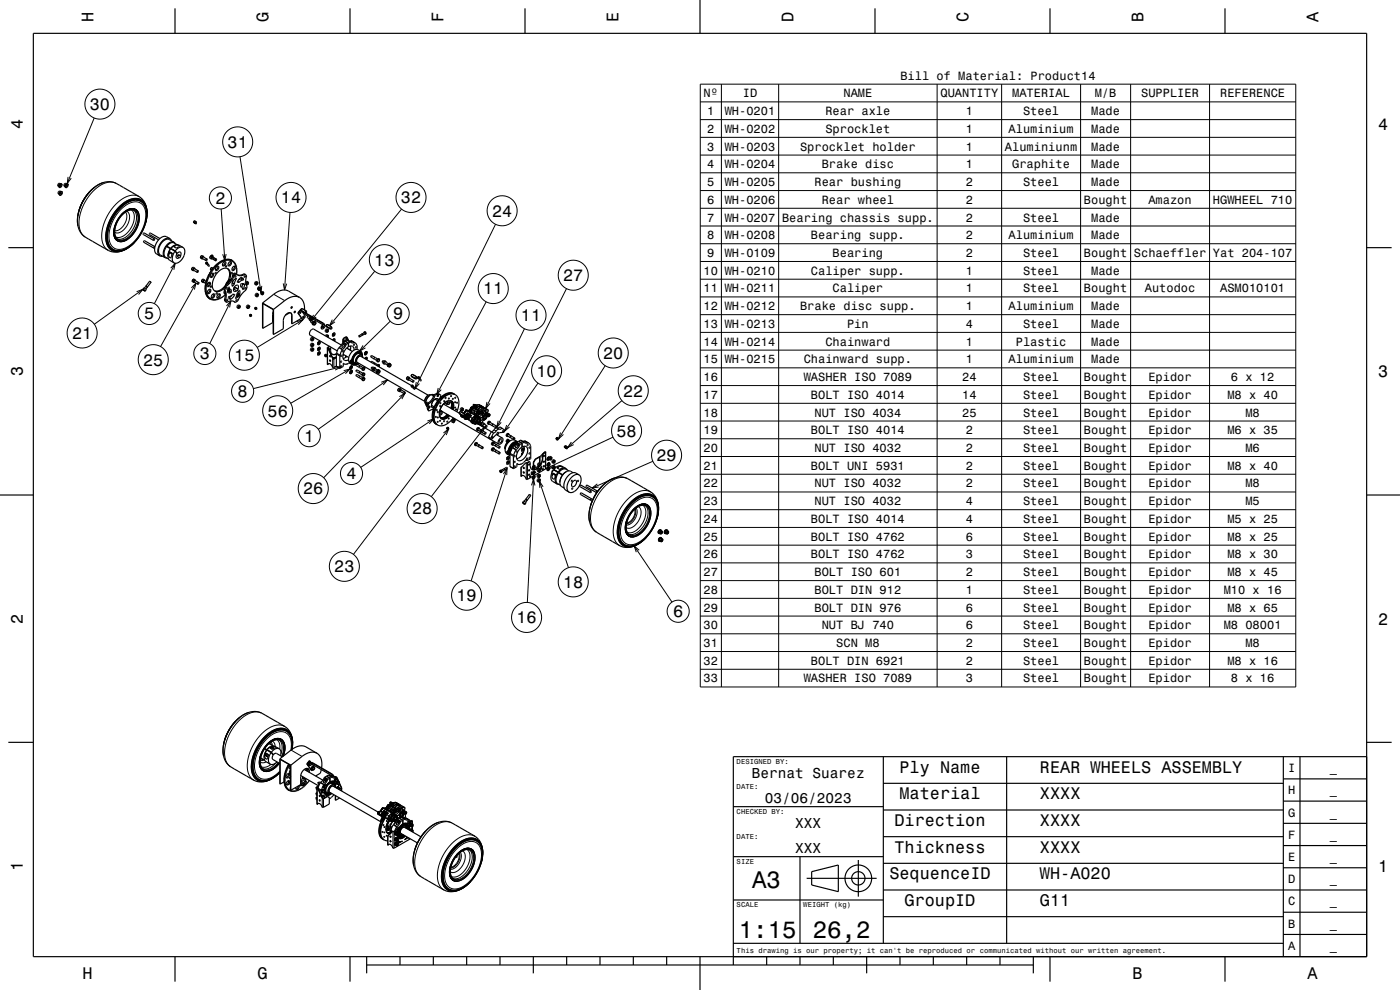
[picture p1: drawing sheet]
<svg xmlns="http://www.w3.org/2000/svg" width="420mm" height="297mm" viewBox="0 0 420 297" stroke-linecap="round" stroke-linejoin="round" font-family="sans-serif">
<defs><g id="words">
<g font-size="7.2">
<text x="225.7" y="266.3">A3</text>
<text x="221.7" y="281.3">1:15</text>
<text x="243.8" y="281.3">26,2</text>
</g>
<g font-size="5">
<text x="28.1" y="6.5" transform="rotate(-90 28.1 6.5)">H</text>
<text x="80.6" y="6.5" transform="rotate(-90 80.6 6.5)">G</text>
<text x="133.1" y="6.5" transform="rotate(-90 133.1 6.5)">F</text>
<text x="185.6" y="6.5" transform="rotate(-90 185.6 6.5)">E</text>
<text x="238.1" y="6.5" transform="rotate(-90 238.1 6.5)">D</text>
<text x="290.6" y="6.5" transform="rotate(-90 290.6 6.5)">C</text>
<text x="343.1" y="6.5" transform="rotate(-90 343.1 6.5)">B</text>
<text x="395.6" y="6.5" transform="rotate(-90 395.6 6.5)">A</text>
<text x="26.9" y="33">30</text>
<text x="6.8" y="38.7" transform="rotate(-90 6.8 38.7)">4</text>
<text x="413.5" y="39">4</text>
<text x="68.3" y="44.3">31</text>
<text x="64.6" y="61.1">2</text>
<text x="84.3" y="61">14</text>
<text x="120.3" y="61">32</text>
<text x="147.6" y="65">24</text>
<text x="112.3" y="79.7">13</text>
<text x="144.9" y="88.3">11</text>
<text x="168.9" y="84.3">27</text>
<text x="43.3" y="95.8">5</text>
<text x="117.9" y="95.8">9</text>
<text x="21.6" y="101.6">21</text>
<text x="156.3" y="96.3">11</text>
<text x="59.9" y="107.8">3</text>
<text x="180.9" y="107.7">20</text>
<text x="6.8" y="112.9" transform="rotate(-90 6.8 112.9)">3</text>
<text x="42.9" y="109.7">25</text>
<text x="70.3" y="108.3">15</text>
<text x="160.9" y="113">10</text>
<text x="413.5" y="113.2">3</text>
<text x="71.3" y="119.1">8</text>
<text x="186.9" y="119">22</text>
<text x="80.3" y="125">56</text>
<text x="184.9" y="131">58</text>
<text x="91.3" y="132.5">1</text>
<text x="103.9" y="143.8">4</text>
<text x="196.9" y="138.3">29</text>
<text x="90.9" y="148.3">26</text>
<text x="123.6" y="154.3">28</text>
<text x="100.3" y="171.7">23</text>
<text x="168.9" y="176.3">18</text>
<text x="136.9" y="180.3">19</text>
<text x="201.9" y="185.1">6</text>
<text x="6.8" y="187.1" transform="rotate(-90 6.8 187.1)">2</text>
<text x="154.9" y="187">16</text>
<text x="413.5" y="187.4">2</text>
<text x="269.9" y="231.8">Ply Name</text>
<text x="312" y="231.8">REAR WHEELS ASSEMBLY</text>
<text x="269.9" y="239.8">Material</text>
<text x="312" y="239.8">XXXX</text>
<text x="268.3" y="247.8">Direction</text>
<text x="312" y="247.8">XXXX</text>
<text x="268.3" y="255.8">Thickness</text>
<text x="312" y="255.8">XXXX</text>
<text x="6.8" y="261.3" transform="rotate(-90 6.8 261.3)">1</text>
<text x="266.8" y="263.8">SequenceID</text>
<text x="312" y="263.8">WH-A020</text>
<text x="413.5" y="261.6">1</text>
<text x="271.4" y="271.8">GroupID</text>
<text x="312" y="271.8">G11</text>
<text x="24.7" y="293.8">H</text>
<text x="77.2" y="293.8">G</text>
<text x="339.7" y="293.8">B</text>
<text x="392.2" y="293.8">A</text>
</g>
<g font-size="4.3">
<text x="225.6" y="233.5">Bernat Suarez</text>
<text x="229.5" y="241">03/06/2023</text>
<text x="238.6" y="248.5">XXX</text>
<text x="238.6" y="256">XXX</text>
</g>
<g font-size="3.6">
<text x="270.1" y="23.9">Bill of Material: Product14</text>
<text x="211.1" y="29.2">Nº</text>
<text x="222.8" y="29.2">ID</text>
<text x="253" y="29.2">NAME</text>
<text x="282.1" y="29.2">QUANTITY</text>
<text x="303.7" y="29.2">MATERIAL</text>
<text x="328.4" y="29.2">M/B</text>
<text x="342.4" y="29.2">SUPPLIER</text>
<text x="366" y="29.2">REFERENCE</text>
<text x="212.2" y="34.5">1</text>
<text x="217.4" y="34.5">WH-0201</text>
<text x="247.6" y="34.5">Rear axle</text>
<text x="289.7" y="34.5">1</text>
<text x="306.9" y="34.5">Steel</text>
<text x="327.3" y="34.5">Made</text>
<text x="212.2" y="39.9">2</text>
<text x="217.4" y="39.9">WH-0202</text>
<text x="247.6" y="39.9">Sprocklet</text>
<text x="289.7" y="39.9">1</text>
<text x="302.6" y="39.9">Aluminium</text>
<text x="327.3" y="39.9">Made</text>
<text x="212.2" y="45.2">3</text>
<text x="217.4" y="45.2">WH-0203</text>
<text x="240" y="45.2">Sprocklet holder</text>
<text x="289.7" y="45.2">1</text>
<text x="301.5" y="45.2">Aluminiunm</text>
<text x="327.3" y="45.2">Made</text>
<text x="212.2" y="50.5">4</text>
<text x="217.4" y="50.5">WH-0204</text>
<text x="246.5" y="50.5">Brake disc</text>
<text x="289.7" y="50.5">1</text>
<text x="303.7" y="50.5">Graphite</text>
<text x="327.3" y="50.5">Made</text>
<text x="212.2" y="55.8">5</text>
<text x="217.4" y="55.8">WH-0205</text>
<text x="244.4" y="55.8">Rear bushing</text>
<text x="289.7" y="55.8">2</text>
<text x="306.9" y="55.8">Steel</text>
<text x="327.3" y="55.8">Made</text>
<text x="212.2" y="61.1">6</text>
<text x="217.4" y="61.1">WH-0206</text>
<text x="246.5" y="61.1">Rear wheel</text>
<text x="289.7" y="61.1">2</text>
<text x="325.2" y="61.1">Bought</text>
<text x="344.5" y="61.1">Amazon</text>
<text x="363.9" y="61.1">HGWHEEL 710</text>
<text x="212.2" y="66.5">7</text>
<text x="212.2" y="71.8">8</text>
<text x="217.4" y="66.5">WH-0207</text>
<text x="217.4" y="71.8">WH-0208</text>
<text x="234.6" y="66.5">Bearing chassis supp.</text>
<text x="243.3" y="71.8">Bearing supp.</text>
<text x="289.7" y="66.5">2</text>
<text x="289.7" y="71.8">2</text>
<text x="302.6" y="71.8">Aluminium</text>
<text x="306.9" y="66.5">Steel</text>
<text x="327.3" y="66.5">Made</text>
<text x="327.3" y="71.8">Made</text>
<text x="212.2" y="77.1">9</text>
<text x="217.4" y="77.1">WH-0109</text>
<text x="249.8" y="77.1">Bearing</text>
<text x="289.7" y="77.1">2</text>
<text x="306.9" y="77.1">Steel</text>
<text x="325.2" y="77.1">Bought</text>
<text x="340.2" y="77.1">Schaeffler</text>
<text x="363.9" y="77.1">Yat 204-107</text>
<text x="211.1" y="82.4">10</text>
<text x="217.4" y="82.4">WH-0210</text>
<text x="243.3" y="82.4">Caliper supp.</text>
<text x="289.7" y="82.4">1</text>
<text x="306.9" y="82.4">Steel</text>
<text x="327.3" y="82.4">Made</text>
<text x="211.1" y="87.7">11</text>
<text x="217.4" y="87.7">WH-0211</text>
<text x="249.8" y="87.7">Caliper</text>
<text x="289.7" y="87.7">1</text>
<text x="306.9" y="87.7">Steel</text>
<text x="325.2" y="87.7">Bought</text>
<text x="343.4" y="87.7">Autodoc</text>
<text x="366" y="87.7">ASM010101</text>
<text x="211.1" y="93">12</text>
<text x="217.4" y="93">WH-0212</text>
<text x="240" y="93">Brake disc supp.</text>
<text x="289.7" y="93">1</text>
<text x="302.6" y="93">Aluminium</text>
<text x="327.3" y="93">Made</text>
<text x="211.1" y="98.4">13</text>
<text x="217.4" y="98.4">WH-0213</text>
<text x="254.1" y="98.4">Pin</text>
<text x="289.7" y="98.4">4</text>
<text x="306.9" y="98.4">Steel</text>
<text x="327.3" y="98.4">Made</text>
<text x="211.1" y="103.7">14</text>
<text x="217.4" y="103.7">WH-0214</text>
<text x="247.6" y="103.7">Chainward</text>
<text x="289.7" y="103.7">1</text>
<text x="304.7" y="103.7">Plastic</text>
<text x="327.3" y="103.7">Made</text>
<text x="211.1" y="109">15</text>
<text x="217.4" y="109">WH-0215</text>
<text x="241.1" y="109">Chainward supp.</text>
<text x="289.7" y="109">1</text>
<text x="302.6" y="109">Aluminium</text>
<text x="327.3" y="109">Made</text>
<text x="211.1" y="114.3">16</text>
<text x="211.1" y="119.6">17</text>
<text x="241.1" y="114.3">WASHER ISO 7089</text>
<text x="243.3" y="119.6">BOLT ISO 4014</text>
<text x="288.6" y="114.3">24</text>
<text x="288.6" y="119.6">14</text>
<text x="306.9" y="114.3">Steel</text>
<text x="306.9" y="119.6">Steel</text>
<text x="325.2" y="114.3">Bought</text>
<text x="325.2" y="119.6">Bought</text>
<text x="344.5" y="114.3">Epidor</text>
<text x="344.5" y="119.6">Epidor</text>
<text x="368.2" y="119.6">M8 x 40</text>
<text x="369.3" y="114.3">6 x 12</text>
<text x="211.1" y="125">18</text>
<text x="244.4" y="125">NUT ISO 4034</text>
<text x="288.6" y="125">25</text>
<text x="306.9" y="125">Steel</text>
<text x="325.2" y="125">Bought</text>
<text x="344.5" y="125">Epidor</text>
<text x="373.6" y="125">M8</text>
<text x="211.1" y="130.3">19</text>
<text x="243.3" y="130.3">BOLT ISO 4014</text>
<text x="289.7" y="130.3">2</text>
<text x="306.9" y="130.3">Steel</text>
<text x="325.2" y="130.3">Bought</text>
<text x="344.5" y="130.3">Epidor</text>
<text x="368.2" y="130.3">M6 x 35</text>
<text x="211.1" y="135.6">20</text>
<text x="244.4" y="135.6">NUT ISO 4032</text>
<text x="289.7" y="135.6">2</text>
<text x="306.9" y="135.6">Steel</text>
<text x="325.2" y="135.6">Bought</text>
<text x="344.5" y="135.6">Epidor</text>
<text x="373.6" y="135.6">M6</text>
<text x="211.1" y="140.9">21</text>
<text x="243.3" y="140.9">BOLT UNI 5931</text>
<text x="289.7" y="140.9">2</text>
<text x="306.9" y="140.9">Steel</text>
<text x="325.2" y="140.9">Bought</text>
<text x="344.5" y="140.9">Epidor</text>
<text x="368.2" y="140.9">M8 x 40</text>
<text x="211.1" y="146.2">22</text>
<text x="244.4" y="146.2">NUT ISO 4032</text>
<text x="289.7" y="146.2">2</text>
<text x="306.9" y="146.2">Steel</text>
<text x="325.2" y="146.2">Bought</text>
<text x="344.5" y="146.2">Epidor</text>
<text x="373.6" y="146.2">M8</text>
<text x="211.1" y="151.6">23</text>
<text x="244.4" y="151.6">NUT ISO 4032</text>
<text x="289.7" y="151.6">4</text>
<text x="306.9" y="151.6">Steel</text>
<text x="325.2" y="151.6">Bought</text>
<text x="344.5" y="151.6">Epidor</text>
<text x="373.6" y="151.6">M5</text>
<text x="211.1" y="156.9">24</text>
<text x="243.3" y="156.9">BOLT ISO 4014</text>
<text x="289.7" y="156.9">4</text>
<text x="306.9" y="156.9">Steel</text>
<text x="325.2" y="156.9">Bought</text>
<text x="344.5" y="156.9">Epidor</text>
<text x="368.2" y="156.9">M5 x 25</text>
<text x="211.1" y="162.2">25</text>
<text x="211.1" y="167.5">26</text>
<text x="243.3" y="162.2">BOLT ISO 4762</text>
<text x="243.3" y="167.5">BOLT ISO 4762</text>
<text x="289.7" y="162.2">6</text>
<text x="289.7" y="167.5">3</text>
<text x="306.9" y="162.2">Steel</text>
<text x="306.9" y="167.5">Steel</text>
<text x="325.2" y="162.2">Bought</text>
<text x="325.2" y="167.5">Bought</text>
<text x="344.5" y="162.2">Epidor</text>
<text x="344.5" y="167.5">Epidor</text>
<text x="368.2" y="162.2">M8 x 25</text>
<text x="368.2" y="167.5">M8 x 30</text>
<text x="211.1" y="172.8">27</text>
<text x="244.4" y="172.8">BOLT ISO 601</text>
<text x="289.7" y="172.8">2</text>
<text x="306.9" y="172.8">Steel</text>
<text x="325.2" y="172.8">Bought</text>
<text x="344.5" y="172.8">Epidor</text>
<text x="368.2" y="172.8">M8 x 45</text>
<text x="211.1" y="178.2">28</text>
<text x="244.4" y="178.2">BOLT DIN 912</text>
<text x="289.7" y="178.2">1</text>
<text x="306.9" y="178.2">Steel</text>
<text x="325.2" y="178.2">Bought</text>
<text x="344.5" y="178.2">Epidor</text>
<text x="367.1" y="178.2">M10 x 16</text>
<text x="211.1" y="183.5">29</text>
<text x="244.4" y="183.5">BOLT DIN 976</text>
<text x="289.7" y="183.5">6</text>
<text x="306.9" y="183.5">Steel</text>
<text x="325.2" y="183.5">Bought</text>
<text x="344.5" y="183.5">Epidor</text>
<text x="368.2" y="183.5">M8 x 65</text>
<text x="211.1" y="188.8">30</text>
<text x="246.5" y="188.8">NUT BJ 740</text>
<text x="289.7" y="188.8">6</text>
<text x="306.9" y="188.8">Steel</text>
<text x="325.2" y="188.8">Bought</text>
<text x="344.5" y="188.8">Epidor</text>
<text x="367.1" y="188.8">M8 08001</text>
<text x="211.1" y="194.1">31</text>
<text x="250.9" y="194.1">SCN M8</text>
<text x="289.7" y="194.1">2</text>
<text x="306.9" y="194.1">Steel</text>
<text x="325.2" y="194.1">Bought</text>
<text x="344.5" y="194.1">Epidor</text>
<text x="373.6" y="194.1">M8</text>
<text x="211.1" y="199.4">32</text>
<text x="243.3" y="199.4">BOLT DIN 6921</text>
<text x="289.7" y="199.4">2</text>
<text x="306.9" y="199.4">Steel</text>
<text x="325.2" y="199.4">Bought</text>
<text x="344.5" y="199.4">Epidor</text>
<text x="368.2" y="199.4">M8 x 16</text>
<text x="211.1" y="204.7">33</text>
<text x="241.1" y="204.7">WASHER ISO 7089</text>
<text x="289.7" y="204.7">3</text>
<text x="306.9" y="204.7">Steel</text>
<text x="325.2" y="204.7">Bought</text>
<text x="344.5" y="204.7">Epidor</text>
<text x="369.3" y="204.7">8 x 16</text>
<text x="386.4" y="231.6">I</text>
<text x="398.9" y="231.6">_</text>
<text x="386.4" y="238.3">H</text>
<text x="398.9" y="238.3">_</text>
<text x="386.4" y="245">G</text>
<text x="398.9" y="245">_</text>
<text x="386.4" y="251.6">F</text>
<text x="398.9" y="251.6">_</text>
<text x="386.4" y="258.3">E</text>
<text x="398.9" y="258.3">_</text>
<text x="386.4" y="265">D</text>
<text x="398.9" y="265">_</text>
<text x="386.4" y="271.6">C</text>
<text x="398.9" y="271.6">_</text>
<text x="386.4" y="278.3">B</text>
<text x="398.9" y="278.3">_</text>
<text x="386.4" y="285">A</text>
<text x="398.9" y="285">_</text>
</g>
<g font-size="2.2">
<text x="221" y="229.1">DESIGNED BY:</text>
<text x="221" y="236.6">DATE:</text>
<text x="221" y="244.1">CHECKED BY:</text>
<text x="221" y="251.6">DATE:</text>
<text x="221" y="259.1">SIZE</text>
<text x="221" y="272.1">SCALE</text>
<text x="241" y="272.1">WEIGHT (kg)</text>
<text x="221" y="285.8">This drawing is our property; it can't be reproduced or communicated without our written agreement.</text>
</g>
</g></defs>
<g fill="none" stroke="#000" stroke-width=".35">
<path d="M10 10h400v277h-400zM52.5 2.5v7.5M105 2.5v7.5M157.5 2.5v7.5M210 0v10M262.5 2.5v7.5M315 2.5v7.5M367.5 2.5v7.5M17.3 55.6l.4 .4M17.3 55.6l.4 .2M17.4 57.9l.4 .3M17.4 57.9l.4 .4"/>
<path d="M17.5 55.2l-.2 .4M17.5 55.2l.3 .2M17.6 57.5l-.2 .4M17.6 57.5l.4 .2M17.7 55.9l.2 .3M17.7 55.9h.1M17.8 58.2l.2 .4M17.8 58.2h.1M18.1 55.2h.4M18.1 55.2l-.4 .7M18.1 55.2h.1M18.1 55.1l-.3-.2-.3 .3"/>
<path d="M18.2 55.5l-.2 .3zM18.2 56.2h-.3M18.2 56.2h.1M18.2 57.5h.4M18.2 57.5l-.4 .7M18.2 55.6l-.1 .2M18.2 55.5l-.2 .3M18.3 57.5l-.4-.2-.3 .2M18.3 57.9l-.2 .2zM18.3 58.5l-.3 .1M18.3 58.5h.1M18.3 57.9l-.1 .2"/>
<path d="M18.3 57.9l-.2 .3M18.5 55.2l-.6 .4v.6M18.5 55.2l.1 .3M18.6 57.5l-.6 .3v.8M18.6 57.5l.1 .3M18.6 55.5v-.2a.6 .6 0 0 0-.7 .2 .6 .6 0 0 0-.1 .7h.4M18.6 55.5l-.4 .7M18.6 55.5h.1M18.7 57.8v-.1a.59 .59 0 0 0-.7 .2 .59 .59 0 0 0 0 .6h.3M18.7 57.8l-.4 .7M18.7 57.8h.1M19.1 55.6l.4 .4"/>
<path d="M19.1 55.6l.4 .2M19.3 55.2l-.2 .4M19.3 55.2l.4 .2M19.5 55.9l.2 .4M19.5 55.9h.1M19.9 55.2l-.4 .7M19.9 55.2h.4M19.9 55.2h.1M20 55.2l-.3-.2-.4 .2M20 55.6l-.1 .2zM20 56.2l-.3 .1M20 56.2h.1"/>
<path d="M20.1 55.6l-.2 .2M20.1 55.5l-.2 .4M20.1 55.5l.1 .1M20.3 55.2l-.6 .3v.8M20.3 55.2l.2 .3M20.5 55.5l-.1-.1a.59 .59 0 0 0-.6 .1 .59 .59 0 0 0-.1 .7h.3M20.5 55.5l-.5 .7M20.5 55.5h.1M26.9 57.5l-1.8 2.5-1.4 3M28.2 56.3l-1.5 1.5-1.6 2.3-1.1 2.3-.6 2.3M29.1 55.7l-.6 .3a12.8 12.8 0 0 0-5.1 11.8M29.1 55.7a12.4 12.4 0 0 0-5.4 13l.6 1.3 1 .9 7.3 4.3 1.8 .4 2-.3"/>
<path d="M29.1 55.7l1.8-.9 1.8-.3 1.5 .2 1.7 .9 6.8 4.1 1 1.9 .4 2.5M30.9 54.8l-1.8 .9M2.5 74.3h7.5M34.2 70.3a2.44 2.44 0 0 0 1 1.9M35.2 72.2l.6 .3M35.2 72.2h.1M35.9 62.3a5.8 5.8 0 0 1 6-2.3l.9 .5 .6 .8 .5 1.2 .2 1.3a12.2 12.2 0 0 1-8 11.5l-1.1 .1-1-.3a5.5 5.5 0 0 1-1.7-6.4l1.3-3.3zM36 62.5a5.6 5.6 0 0 1 6.1-2.2l1.3 1.2 .6 2.1-.2 2.4-.9 2.8-1.5 2.6-2 2.1-2.1 1.3-2 .5-1.3-.4-1.1-1-.6-1.4-.1-2 .3-2 .9-2.3 1.2-2zM36.1 62.4l.8-.7a4.6 4.6 0 0 1 5.6-1.1l1.1 1.4 .4 1.9-.2 2.4-.9 2.4a10.1 10.1 0 0 1-7.4 6.5l-1.5-.4-1.1-1-.6-1.7v-1.9a13.4 13.4 0 0 1 3.8-7.8zM37.6 60.6a12.3 12.3 0 0 0-5.5 12.7l.7 1.2 1 .8 1.3 .2 1.4-.2a8.9 8.9 0 0 0 3.9-2.6M37.6 60.6l1.3-.7 1.4-.4 1.3 .1 1.1 .6a6.4 6.4 0 0 1 .9 6.9M37.6 60.6l-1.6 1.3a11.8 11.8 0 0 0-3.9 11.3l1.1 1.6a3.9 3.9 0 0 0 4.7-.1"/>
<path d="M37.6 60.6a3.9 3.9 0 0 1 5.4 0l.8 1.4 .3 1.9M38.2 71.8a2.81 2.81 0 0 1-3 .4M40.4 63.2l-1.2-.2-1.2 .4-1.3 1.1-1.2 1.5-.8 1.8-.3 1.6 .3 1.6 .7 .8M40.7 62.9l-1.1-.3-1.2 .3M40.7 62.9h.1M40.7 62.8l.5 .5M40.7 62.8a3.9 3.9 0 0 0-4.6 1.9l-1.3 2.1-.6 2.3 .1 1.9 .9 1.2M40.7 62.8l.9 1.2M40.7 62.9l.8 .9 .3 1.6-.3 1.8-.8 1.9-1.3 1.7-1.4 1.1-1.5 .6-1.2-.3M43.7 66.6l.3-1.9v-1.7l-.4-1.3-.9-1.2a4.3 4.3 0 0 0-5.5 .7l-1.5 1.4-1.4 1.7-1.1 1.9-.8 2.2-.3 2v1.8l.5 1.5 .8 1a4.2 4.2 0 0 0 5.3-.6l1.3-1.1M46.3 71.7v.3l-.2 .1M46.3 71.7l-.2 .1v.3"/>
<path d="M46.3 71.7l-3-1.8-.3 .2v.3l3.1 1.7M46.4 74.3l-.2 .2M46.4 74l-.2 .1v.4M46.4 74l-3-1.8-.3 .2v.3l3.1 1.8M46.4 74h.1M47.9 76.8l.9 .1M48 71.6l-2.9-1.7-.2 .1-.1 .4 2.8 1.5M49.5 77.3l.6 .1M49.8 73.8l-.6 1.2-.2 .9 .1 .9 .4 .5M49.8 73.8l.2 .2M49.9 73.7l-.1 .1M49.9 73.7l.1 .2"/>
<path d="M49.9 73.7l.3 .4M50 74l-.6 1.2-.2 1.2 .4 .7 1 .6M50 74l2.5 1.4M50 73.9l1.2 .6M50.4 76.9l.3 1.1 1.5 .9M50.9 75.5l.8 .5-.2 .9a.44 .44 0 0 1-.5 .4 .44 .44 0 0 1-.4-.6zM50.9 75.5l.7 .7M50.9 71.6a3.1 3.1 0 0 0-3.4 2.6l-.1 1.6 .5 1M50.9 71.6l.5 .6M50.9 71.6l-.9-.6a3.2 3.2 0 0 0-3.4 2.7l-.2 1.1 .1 .8 .4 .5 1 .7M51.1 74.6l-.5 1.2-.2 1.1 .2-1.2zM51.3 74.5l1.3 .8"/>
<path d="M51.3 74.5h-.1M51.7 76.1l-.4-.3 .4 .4M51.9 75l.4 .3M52.1 74a.99 .99 0 0 1 1.7-.1l-.9 .6zM52.2 72.7l.4 .4M52.2 72.7a1.96 1.96 0 0 0-2.3 1M52.2 72.7l-1.4-.8a2.91 2.91 0 0 0-3.1 2.5l-.1 1.1 .2 .7 1.7 1.1M52.3 73.6l1-.2 1.6 .8M52.3 73.6l-1 .9M52.3 73.6l-1.1 .9M52.5 75.4l.6 .7-.3 .7 .1 .6 .4 .1 .5-.2M52.5 75.4l-.6 1-.2 1.1 .1 .8 .4 .6"/>
<path d="M52.6 75.3l.6 .7M52.9 75.8l.3 .2M53.1 73.4l-.9-.5a1.85 1.85 0 0 0-2.2 1M53.2 76a.63 .63 0 0 1 1-.3 .63 .63 0 0 1-.1 1.1M54.1 76.8l-.5-.3-.3 .1-.1 .4 .6 .3M54.1 76.8l.2 .1M54.3 76.9l-.7-.3-.3 .4M54.3 76.9l-.4 .5-.1-.1M54.9 74.2l.5 1-.3 1.6a2.63 2.63 0 0 1-2.9 2.1M54.9 74.2a1.97 1.97 0 0 0-2.3 1.1M58 66.6l.7 .5M58 66.6h.1"/>
<path d="M58 66.5l.4 .2M58 66.5v.1M58.2 66.7l.3 .3zM58.3 66.2l.3 .2M58.3 66.2l-.3 .3M58.3 66.2h.1M58.3 66.2l.7 .5M58.4 66.7l.3 .3M58.6 66.4l.4 .3M58.6 66.4l-.2 .3M58.7 67.1h.1M58.7 67v.1"/>
<path d="M59 66.7l-.3 .3M59 66.7h.1M59 66.8l-.3 .3M59 66.7v.1M60.7 77.5h.1M60.8 77.6l-.2 .1M61 77.1h.1M61 77.1l-.3 .1v.3M61 77.1l-.3 .4 1.1 .7M61 77.1l1.1 .6M61 76.9l.1 .3M61 76.9l-.4 .3v.5"/>
<path d="M61 76.9l-.4-.2-.4 .3v.4l.4 .3M61.7 79v.1M61.7 79.1l.3 .1M61.7 79.1l.4 .2M62 78.2h-.2M62 79.2l.1 .1M62 78.2h.1M62 79.3l.2 .1M62.1 77.7v.1M62.1 77.7l-.3 .2v.3M62.1 77.9l-.1 .3M62.1 77.9h-.2l.1 .3"/>
<path d="M62.1 77.8v.1M62.2 78.7v.3M62.2 78.7l-.2-.1-.3 .4M62.2 78.7l.1 .4M62.2 79l-.2 .2M62.2 79l.1 .1M62.3 79l.1 .2M62.3 79.1l-.2 .2M62.4 79.2l-.2 .2M62.4 79.2l.4 .6-.6-.4M63.3 76.9v.1M63.3 76.7v.2"/>
<path d="M63.3 76.7l-.3 .6 .4 .4M63.3 77l.3 .1M63.3 77l.3 .2M63.5 77.1l-.1 .6M63.5 77.6h.1M63.5 77.6l1.1 .6M63.6 77.1v.1M63.6 77.1l-.1 .5M63.6 77.2l.1 .1M63.6 77.2l-.1 .4M63.7 77.6l-.3 .1M63.8 76.6v.3"/>
<path d="M63.8 76.6l-.5 .1M63.8 76.6l.1 .4M63.8 76.9l-.2 .2M63.8 76.9l.1 .1M63.9 77l-.3 .2M63.9 76.9l.1 .2M64 77.1l-.3 .2M64 77.1l.4 .6-.6-.4M64.2 77.3l.7 .4M64.3 79.8l.4 .1M64.3 79.8l-.2 .4M64.3 79.8l.3 .2"/>
<path d="M64.6 80l-.3 .3M64.7 79.5l.3 .1M64.7 79.5l-.2 .3M64.7 79.5l.2 .2M64.7 79.9l-.1 .1M64.8 78.2h-.2M64.9 77.7l.1 .2M64.9 77.7l-.3 .2v.3M64.9 79.7l-.2 .2M65 77.9l-.2 .3M65 77.9h-.3l.1 .3M65 79.2l.4 .1"/>
<path d="M65 79.2l-.1 .3M65 79.2l.3 .1M65 79.6l-.1 .1M65.3 79.3l-.3 .3M65.3 79.8l-.1 .8-.5 .4M65.4 79.3h-.1M65.4 78.9l.4 .1M65.4 78.9l-.2 .3M65.4 78.9l.3 .1M65.7 79l-.3 .3M65.8 79h-.1M65.8 78.6l.3 .1"/>
<path d="M65.8 78.6l-.2 .3M65.8 78.6l.2 .2M66 78.8l-.2 .2M66.1 78.7l-.1 .1M66.1 78.4l.4 .1M66.1 78.4l-.1 .2M66.1 78.4l.3 .1M66.4 78.5l-.3 .2M66.5 78.5h-.1M66.5 78.2l.4 .1M66.5 78.2l-.1 .2M66.5 78.2l.3 .1"/>
<path d="M66.8 78.3l-.3 .2M66.9 78.3h-.1M66.9 78l.3 .1M66.9 78l-.2 .2M66.9 78l.2 .2M67.1 78.7l.6-.2v.7a.52 .52 0 0 1-.3 .6 .52 .52 0 0 1-.6-.2zM67.1 78.2l-.2 .1M67.2 78.1l-.1 .1M67.2 77.9l.4 .1M67.2 77.9l-.1 .2M67.2 77.9l.3 .1M67.5 78.5l-.2 .7-.5 .4"/>
<path d="M67.5 78l-.1 .3-.2-.2M67.6 77.8l.3 .1M67.6 77.8l-.1 .2M67.6 77.8l.3 .2M67.6 78h-.1M67.7 79.7l.3 .1-.2 .3zM67.9 78l-.2 .2-.1-.2M67.9 79.7h.1M67.9 77.7l.4 .2M67.9 77.7l-.1 .2M67.9 77.7l.3 .2M67.9 77.9v.1"/>
<path d="M68.2 77.9l-.2 .2-.1-.2M68.3 77.7l.3 .2M68.3 77.7l-.1 .1M68.3 77.7l.2 .2M68.3 77.9h-.1M68.5 77.9h.1M68.5 77.9l-.2 .2v-.2M68.6 77.7l.3 .2M68.6 77.7l-.1 .1M68.6 77.9l.1 .2 .2-.2M68.8 78.6l.6-.1v.7a.52 .52 0 0 1-.3 .6 .52 .52 0 0 1-.7-.2zM68.9 77.9h.1"/>
<path d="M68.9 77.8l.3 .2M68.9 77.8v.1M68.9 77.9l.1 .2 .2-.1M69.1 78.5l-.1 .7-.5 .4M69.2 78h.1M69.2 77.9h.1M69.2 77.9l.3 .2M69.2 78l.1 .2 .2-.1M69.3 77.9l.5 .3M69.5 78h.1M69.5 78l.2 .2M69.5 78.1l.1 .2 .1-.1"/>
<path d="M69.7 78.2h.1M69.8 78.2h.1M69.8 78.2l.2 .2M69.8 78.2v.3l.2-.1M70 78.4v.2h.2M70 78.4l.2 .2M70.2 78.6v.3l.2-.1M70.2 78.7l.2 .1M70.3 79.8l-.1 .8-.6 .4M70.4 79l.2 .1M70.4 78.8v.3h.2M70.6 79.3l.2 .1"/>
<path d="M70.6 79.1v.3h.2M70.7 79.6l.2 .1M70.8 79.4l-.1 .3h.2M70.8 79.9l.2 .1M70.9 79.7l-.1 .3h.2M410 74.3h7.5M43.1 87.1l.2 .1M43.1 87.1l-.1-.2 .3 .3M43.2 87l-.1 .1M43.2 86.4l.7 .5-.4 .4-.6-.5zM43.3 87.2h.1M43.7 85.9l-.4 .5"/>
<path d="M43.7 85.9l.4 .3M43.7 85.9h.1M43.8 85.9l.4 .3M43.8 85.9h.1M43.8 85.9l.4 .2M43.8 85.9h-.1M44.1 86.2l-.4 .6M44.1 86.2h.1M44.2 86.2h.1M44.2 86.1l-.1 .1M44.8 84.4l-1 1.5M44.8 84.4h.1"/>
<path d="M44.8 84.4l.5 .3M45.3 84.7l-1.1 1.5M45.3 84.7h.1M58 81.1h.1M58.1 81.1l1.1 .6M58.2 81.1l-.3 .1M58.2 84.6h.1M58.3 84.6l1 .6M58.3 80.6h.1M58.3 80.6l-.3 .2v.3M58.3 80.6l-.2 .2v.3M58.3 80.6l1.1 .6"/>
<path d="M58.4 84.7h-.3M58.4 80.4l.1 .3M58.4 80.4l-.5 .3v.5M58.4 80.4l-.5-.2-.3 .3-.1 .4 .4 .3M58.5 84.1h.1M58.5 84.1l-.3 .2v.3M58.5 84.2l-.3 .1 .1 .3M58.5 84.2l1.1 .6M58.6 84v.2M58.6 84l-.5 .2v.5M58.6 84l-.5-.2-.3 .2-.1 .4 .4 .3M59.3 81.7h-.1"/>
<path d="M59.3 81.7h.1M59.4 81.2l.1 .2M59.4 81.2l-.2 .2v.3M59.5 81.4l-.2 .3M59.5 81.4h-.3l.1 .3M59.5 81.4h.1M59.5 85.2h-.2M59.6 84.8l.1 .1M59.6 84.8l-.3 .1v.3M59.7 84.9l-.2 .3M59.7 84.9l-.3 .1 .1 .2M61 84.6h.1"/>
<path d="M61.1 84.6l.6 .4M61.2 84.7h-.3M61.3 84.2h.1M61.3 84.2l-.3 .1v.3M61.3 84.2l-.2 .2v.2M61.3 84.2l.5 .3M61.4 84l.1 .2M61.4 84l-.5 .3v.4M61.4 84l-.5-.2-.3 .2-.1 .5 .4 .2M61.4 86.5l.3 .2M61.4 86.5l.3 .1M61.4 86.9l.3 .2"/>
<path d="M61.4 86.9l.3 .1M61.5 86l.2 .3M61.5 86l.2 .2M61.5 87.3l.3 .2M61.5 87.3l.3 .1M61.5 85.6l.3 .2M61.5 85.6l.3 .1M61.5 87.7l.3 .2M61.5 87.7l.3 .1M61.6 86.6l-.2 .3M61.6 85.1l.2 .3M61.6 86.2l-.2 .3"/>
<path d="M61.6 85.1l.3 .2M61.6 87.1l-.1 .2M61.6 85.7l-.1 .3M61.6 88l.3 .3M61.6 88l.3 .2M61.7 87.5l-.2 .2M61.7 85.3l-.2 .3M61.7 84.6l.2 .3M61.7 84.6l.3 .2M61.7 86.6v.1M61.7 86.7v.3M61.7 87v.1"/>
<path d="M61.7 86.3v.3M61.7 87.1l.1 .3M61.7 86.2v.1M61.7 87.8l-.1 .2M61.8 84.8l-.2 .3M61.8 87.4v.1M61.8 85.8l-.1 .4M61.8 88.3v.1M61.8 87.5l.1 .1-.1 .2M61.8 88.3l.3 .3M61.8 85.7v.1M61.8 84.2l.3 .2"/>
<path d="M61.8 87.8v.1M61.8 84.2l.3 .1M61.8 85.4v.3M61.8 87.9h.2l-.1 .3M61.8 88.2v.1M61.9 85.3l-.1 .1M61.9 84.3l-.2 .3M61.9 88.7l.3 .2M61.9 88.2v.1M61.9 88.7l.3 .1M61.9 84.9v.4M61.9 88.3h.2v.3"/>
<path d="M62 84.8l-.1 .1M62 83.7l.2 .2M62 83.7l.3 .1M62 88.5l-.1 .2M62 83.8l-.2 .4M62.1 84.4l-.1 .4M62.1 88.6l.1-.1v.3M62.1 88.9l.3 .2M62.1 84.3v.1M62.1 88.8v.1M62.2 83.2l.2 .3M62.2 83.2l.2 .2"/>
<path d="M62.2 83.3l-.2 .4M62.2 88.8v.1M62.2 85.2h.1M62.2 83.9l-.1 .4M62.2 88.9l.2-.1v.3M62.3 83.8l-.1 .1M62.3 89.2l.3 .2M62.3 89.2l.5 .3M62.3 89.1v.1M62.3 85.2l-.1 .1M62.4 82.9l-.2 .3M62.4 89.1h.1"/>
<path d="M62.4 82.7l.2 .3M62.4 82.7l.2 .2M62.4 83.5h.1M62.4 89.1h.2v.2M62.4 83.5l-.1 .3M62.4 83.4v.1M62.5 84.9v.1M62.5 84.9h.1M62.5 84.8h.6l-.1 .6a.52 .52 0 0 1-.3 .6 .52 .52 0 0 1-.6-.2zM62.5 85l-.2 .2M62.5 89.4h.1M62.5 89.3v.1"/>
<path d="M62.6 82.4l.2 .1M62.6 89.3v.1M62.6 82.4l-.2 .3M62.6 89.4l.4 .3M62.6 86.9l.5-.1 .1 .7a.53 .53 0 0 1-.3 .6 .53 .53 0 0 1-.7-.2zM62.6 83h.1M62.6 82.3v.1M62.6 82.3l.3 .1M62.6 83l-.2 .4M62.6 89.4l.2-.1v.2M62.6 82.9v.1M62.8 89.5v.1"/>
<path d="M62.8 89.5h.2v.2M62.8 81.9l.3 .2M62.8 81.9l-.2 .4M62.8 89.6l.3 .1M62.8 84.7l-.1 .7-.6 .5M62.8 82.5h.1M62.8 82.5l-.2 .4M62.9 81.8l-.1 .1M62.9 81.8l.2 .2M62.9 82.4l-.1 .1M62.9 86.8l-.1 .7-.5 .4M63 89.7h.1"/>
<path d="M63.1 81.5l-.2 .3M63.1 81.5l.2 .1M63.1 82.1h.1M63.1 82.1l-.2 .3M63.1 89.7v.1M63.1 89.8l.2-.2v.3M63.1 89.7l.2 .2M63.1 81.4v.1M63.1 82h.1M63.1 82v.1M63.1 81.4l.3 .1M63.2 85.8l.3 .1-.3 .4z"/>
<path d="M63.3 89.9h.1M63.3 81.6l-.2 .4M63.4 81l-.2 .4M63.4 81l.2 .2M63.4 89.9l.2-.2v.3M63.4 89.8l.2 .2M63.4 81.5l-.1 .1M63.4 82.1l.6-.1v.7a.52 .52 0 0 1-.3 .5 .52 .52 0 0 1-.6-.1zM63.4 80.9v.1M63.4 80.9l.3 .2M63.6 90l.2-.2 .1 .2M63.6 81.2l-.2 .3"/>
<path d="M63.7 80.6l-.2 .3M63.7 80.6l.2 .2M63.7 88.4l.6-.2 .1 .7a.53 .53 0 0 1-.3 .6 .53 .53 0 0 1-.7-.2zM63.7 89.9l.2 .1M63.7 81.1l-.1 .1M63.7 80.5v.1M63.7 80.5l.3 .2M63.8 80.5h.1l-.3-.2-.4 .2-.1 .4 .3 .2M63.8 81.9l-.1 .8-.6 .4M63.9 90l.3-.1v.2M63.9 80.8l-.2 .3M64 80.2l.3 .1"/>
<path d="M64 80.2l-.2 .3M64 80.2l.3 .2M64 80.7l-.1 .1M64 80.7h.1M64 89.9l.2 .2M64.1 88.1l-.1 .7-.6 .5M64.3 80.4l-.3 .3M64.3 80.3v.1M64.4 89.9l.1 .1M64.5 90v-.1l-.3 .2M64.6 81.8h.3l-.3 .4zM64.7 89.9l.2 .1"/>
<path d="M64.9 90l-.1-.2-.3 .2M65 80l.5-.1 .1 .6a.54 .54 0 0 1-.3 .6 .54 .54 0 0 1-.7-.1zM65.1 89.8l.1 .1M65.2 89.9v-.1l-.3 .2M65.4 88.4l.6-.2v.7a.5 .5 0 0 1-.3 .6 .5 .5 0 0 1-.6-.2zM65.4 89.7l.2 .1M65.6 89.8l-.1-.1-.3 .2M65.8 88.1l-.1 .8-.6 .4M65.8 89.6h.2M66 89.6l-.4 .2M66.2 89.4l.1 .1M66.3 89.5l-.3 .1"/>
<path d="M66.6 89.2h.1M66.7 89.2l-.4 .3M67 88.9l.1 .1M67.1 89l-.4 .2M67.2 86.8l.4 1.4-.3 1.8M67.2 86.8l.2 .2M67.3 90l.7 .7M67.3 90l.3 .2M67.3 88.6l.1 .1M67.4 87.2l-.2 .7 .3 .2M67.4 87l.5 1.3-.3 1.9M67.4 88.7l-.3 .3"/>
<path d="M67.5 85.8l-.3 1M67.5 85.8l.3 .2M67.5 87.8l-.3 .1M67.5 87.7l-.1 1M67.6 90.2l.4 .5M67.7 85.5a3.1 3.1 0 0 1-3.3 1.7M67.8 86l-.4 1M67.8 85.5v.1M67.9 86.3l.3 .1-.3 .3zM68 90.7a1.93 1.93 0 0 1 2.6 0M68.1 89.8l.2 .1-.3 .4zM68.2 80.6l.5 .5 .2 1-.5 2.2"/>
<path d="M68.2 87.6h.1M68.3 87.1l.5 .2M68.3 87l.3 .2zM68.5 86.5l.7 .4M68.6 89l.6-.2a.84 .84 0 0 1 1.1-.5h.1a1.75 1.75 0 0 1-1.3 1.4l-.6-.4zM68.7 87.3l-.1 .2M68.8 86.7v.2a.49 .49 0 0 1 0 .5 .49 .49 0 0 1-.6 .2M68.8 84l.3-1.9-.5-1.3a2.27 2.27 0 0 0-3.2 .8l-1.1 1.5-.5 1.6-.1 1.4 .5 1a2.1 2.1 0 0 0 3.1-.6M69 84a2.04 2.04 0 0 0-1.3 1.7M69.2 86.9l-.4-.8a.95 .95 0 0 0-.5 1.2l-.1 .3M69.2 86.9l.2 .1M69.2 83.9l-.7 .5"/>
<path d="M69.2 89.8h.1M69.4 87h.1M69.4 87v.2a.6 .6 0 0 1-.4 .8 .6 .6 0 0 1-.8-.4M69.4 83.7l-1.1 1.5M69.5 81.8h.3l-.3 .4zM69.5 88.6l-.8 .8M69.8 84.3l1.1-.8-.6 1.7-.6 .7-.1-.8zM69.9 80.1a.46 .46 0 0 1 .7-.1 .46 .46 0 0 1-.1 .7 .48 .48 0 0 1-.8 .4 .48 .48 0 0 1 .1-.8zM69.9 84.2l-.3 .8M69.9 82.6l-.2 .4a6.9 6.9 0 0 1-2.2 2.8M69.9 82.6l.3 .2M70.1 86.6l.1 .2"/>
<path d="M70.1 90.4l.5 .3M70.2 86.4l.3-.2 1 .6M70.2 86.8l.8 .4M70.2 82.8l-.2 .4a6.9 6.9 0 0 1-2.2 2.8M70.4 81.9l.1 .3M70.6 82.8l.2 .1-.3 .3zM70.7 86.4h-.4l-.1 .4M70.7 82.1v-.1a.79 .79 0 0 0-1 1.1M70.7 82.1l-.8 .5M70.7 82.1l.3 .2M70.9 88.6l.3 .2M70.9 88.6l.1 .1"/>
<path d="M70.9 80.3l.2 .1M70.9 89.9h.3l-.3 .4zM71 82l.1 .1M71 80.7l.1 .1M71 81.6l.1 .1M71 81.1l.1 .1M71 88.7l.4 .3M71 80l-.1 .4h.2M71 82.3l-.8 .5M71 82.3a1.95 1.95 0 0 0 2.6 0M71 88.7l-.3 .8 .8-.5M71 88.2l-.1 .4"/>
<path d="M71 88.2l.4 .1M71.1 80.4v.4M71.1 92.1l.5 .4M71.1 92.1l.3 .2M71.1 82.1l-.1 .2M71.1 80.8v.4M71.1 81.7v.4M71.1 81.2v.5M71.2 91.7l-.1 .4M71.2 91.7l.3 .2M71.2 88.8l.1 .1M71.2 88l.5 .1"/>
<path d="M71.2 88l-.2 .2M71.2 88l.7-.9v1.2M71.3 88.6v.3M71.3 88.6l-.1 .2M71.3 88.9h.1M71.3 88.5v.1M71.4 88.3l-.1 .2M71.4 88.9v.1M71.4 92.3l.1 .1M71.4 87.6l-.1 .3M71.5 92.2v.2M71.5 92.2l-.1 .1"/>
<path d="M71.5 86.8l-.1-1.1a1.11 1.11 0 0 0-1.1 .5 1.11 1.11 0 0 0 0 1.2l.7-.2M71.5 86.8l-.4 .5-.1-.1M71.5 92.4v.1M71.5 92.1v.1M71.5 91.9v.2M71.5 88.3l-.2 .2M71.5 88.3h-.1M71.5 92.5h.1M71.6 88.9h-.2M71.6 88.9l-.2 .1M71.6 88.2l-.1 .1M71.7 88.9h-.1"/>
<path d="M71.7 91.8l-.2 .3M71.7 91.8l-.2 .1M71.7 88.1l-.1 .1M71.7 88.1l.1 .1M71.8 92.5h-.3M71.8 92.5h-.2M71.8 91.8h-.1M71.8 83.7a.7 .7 0 0 1 .7-.4 .7 .7 0 0 1 .6 .5l-.7 .4a.84 .84 0 0 1-1.2 .5zM71.8 88.2h-.2M71.8 92.4v.1M71.8 88.2h.1M71.9 88.2v.3"/>
<path d="M71.9 88.6l-.2 .3M71.9 88.2v.1M71.9 88.5v.1M71.9 91.6l-.3-.1-.4 .2M71.9 91.6l-.1 .2M71.9 91.6l.1 .1M71.9 88.3v.2M72 91.7l-.2 .1M72 91.7v.1M72 91.8l.1 .3M72 92.1l-.2 .3M72.1 92.1h-.1"/>
<path d="M72.2 86l.2 .1M72.2 86v-.3a.62 .62 0 0 1 .9-.5 .62 .62 0 0 1 .1 1l-.4 .7-.4-.8M72.2 86h.1M72.3 83.2l.1 .5-.9 .4M72.4 83.2h.1M72.8 85.1l-.3 1.1M73.3 83.2h.1M73.5 85.1l.4 .2M73.5 85.1l.6 .4M73.6 82.3a.89 .89 0 0 1 .2 1.4l-.1 .9M73.6 82.3l-.3-.2-1.2 .4-.9-.1M73.6 86.3l.2 .1-.3 .4z"/>
<path d="M73.7 84.6l-.2 .5M73.7 84.6l.3 .2M73.8 85.3a1.53 1.53 0 0 1-.8 2.3l-.8 1.1-.8 1.5-.8 .5M73.9 85.3l.1 .1M73.9 92.2l.3 .2M73.9 92.2h.1M73.9 85.1l.1 .3M73.9 85.1v.2M73.9 92.2l.1 .1M74 85.4h.1M74 85l-.1 .1M74 92.3l.4 .3"/>
<path d="M74 84.8v.2M74 85.4l.1 .1M74 91.7l-.1 .5M74 91.7l.4 .2M74.2 84.7l-.2 .3M74.2 84.7l-.2 .1M74.2 92.4l.1 .1M74.2 85.4h-.2M74.2 85.4l-.1 .1M74.2 84.7h.1M74.3 92.2v.3M74.3 92.2l-.1 .2"/>
<path d="M74.3 85.4h-.1M74.3 92.5h.1M74.3 92.1v.1M74.4 92.5v.1M74.4 91.9l-.1 .2M74.4 84.6l-.4-.2-.3 .2M74.4 84.6l-.2 .1M74.4 84.6l.1 .1M74.5 84.7h-.3M74.5 84.7h.1M74.5 85.1l-.2 .3M74.5 84.7v.3"/>
<path d="M74.5 91.8l-.2 .3M74.5 91.8l-.1 .1M74.5 85v.1M74.6 92.5h-.2M74.6 92.5l-.2 .1M74.6 91.8h-.1M74.6 92.4v.1M74.7 91.7l-.3-.2-.4 .2M74.7 91.7l-.1 .1M74.7 91.7l.1 .1M74.8 91.8h-.2M74.8 91.8h.1"/>
<path d="M74.9 91.8v.3M74.9 92.2l-.3 .2M74.9 92.1v.1M75 94.8l.3 .1M75.2 94.3l-.4 .3 .2 .2M75.2 94.6l-.1 .1M75.2 94.8h-.2M75.2 94.8l.1 .1M75.3 94.3l.1 .3M75.3 94.3l.2 .4M75.3 94.3h-.1M75.4 94.6l-.2 .2"/>
<path d="M75.4 94.6l.1 .1M75.5 94.7l-.2 .2M76.4 85.1l.3 .2M76.4 85.1v.1M76.4 85.2h.1M76.5 85.2l.4 .3M76.5 84.6l-.1 .5M76.5 84.6l.3 .2M76.5 88.7l.6 .3M76.5 88.7l.4 .1M76.5 92.7l.4 .1M76.6 84.5l-.1 .1"/>
<path d="M76.7 88.2l-.2 .5M76.7 88.2l.3 .2M76.7 85.3l.1 .1M76.7 84.5l.5 .1M76.7 84.5h-.1M76.7 92.2l-.3 .3 .1 .2M76.8 85.1v.3M76.8 85.1l-.1 .2M76.8 85.4h.1M76.8 85v.1M76.8 92.5l-.1 .1M76.8 92.7h-.3"/>
<path d="M76.8 92.7l.1 .1M76.8 84.8v.2M76.8 85.4l.1 .1M76.9 88.8l.1 .1M76.9 92.2l.1 .2M76.9 92.2l.2 .4M76.9 92.2h-.2M76.9 88.7l.1 .2M76.9 88.7v.1M77 88.9v.1M77 88.6l-.1 .1M77 92.4l-.2 .3"/>
<path d="M77 92.4l.1 .2M77 88.4v.2M77 84.8l-.2 .2M77 84.8h-.2M77 89h.1M77.1 85.4h-.3M77.1 85.4l-.2 .1M77.1 84.7l-.1 .1M77.1 92.6l-.2 .2M77.1 85.4h.1M77.2 88.3l-.2 .3M77.2 88.3l-.2 .1"/>
<path d="M77.2 84.6l-.1 .1M77.2 84.6l.1 .1M77.2 89h-.2M77.2 89h-.1M77.2 88.3h.1M77.3 86.7l.3 .3M77.3 86.7h.1M77.3 84.7h-.2M77.3 84.7h.1M77.3 88.9l-.1 .1M77.3 85.1l-.2 .3M77.3 84.7v.3"/>
<path d="M77.3 88.1l-.3-.1-.3 .2M77.3 88.1l-.1 .2M77.3 88.1l.2 .1M77.3 85v.1M77.5 88.2l-.3 .1M77.5 88.2v.1M77.5 88.3v.3M77.5 88.6l-.2 .3M77.5 88.6h.1M77.6 86.2l-.3 .5M77.6 86.2h.1M77.6 87l.1 .1"/>
<path d="M77.7 87h.1M77.7 86.8l.1 .1M77.8 86.9h.1M77.8 86.2h-.2M77.8 86.2h.1M77.8 86.2l.3 .1M77.8 87l-.1 .1M77.8 87h-.1M77.9 86.5h.1M78 86.5l-.2 .4M78 86.3l-.4 .3 .1 .4M78 86.3h.1"/>
<path d="M78 86.4l-.3 .2v.4M78 86.4h.1M78 86.5l.1 .3-.3 .2 .1-.5M78 86.5h-.1M78 86.3l-.4 .3v.4M78 86.3l.1 .1M78.1 86.3v.1M78.1 86.4l-.4 .2v.4M78.1 86.4h.1M78.1 86.4v.4l-.4 .2M78.2 88l.4 .4M78.2 88h.1"/>
<path d="M78.5 87.5l-.3 .5M78.5 87.5l.5 .2M78.5 87.5h.1M78.6 88.4h.1M78.6 88.3l.1 .1M78.7 88.2h.1M78.7 88.4h.1M78.8 88.4h-.2M78.8 90.9v7.6M78.8 90.9l3.3 1.9M78.8 87.9l.2 .1-.3 .2M78.8 98.5v-7.4l3.2 1.8 .1 7.4"/>
<path d="M78.8 87.8l.2 .3-.2 .2-.1-.1M78.8 87.8l-.1 .4M78.9 87.7l-.3 .3v.4M78.9 87.7h.1M79 87.7l-.4 .3v.3M79 87.7h.1M79 87.6l-.5 .4 .1 .4M79 87.6v.1M79 87.7l.1 .1M79 87.7v.5l-.3 .2M79 87.7l-.3 .3v.4M79 87.7l-.4 .3v.4"/>
<path d="M82 93.5l-.2 3.3-3 1.7M82.1 92.8v7.5M87 93.8l-1.4 .8M87.2 93.8l.3 .6 .1 2.7M87.4 92.1l.3 .1-.3 .3zM87.6 92l-.3 .4M87.6 97.1v-2.5l-.2-.6a1.81 1.81 0 0 0-2.4 1.8v2.8l-2.9 1.7M88.3 93.8h.1M88.5 93.3l-.3 .5M89.4 93.9l1.5 2M89.4 93.9h.1M89.5 93.9l1.4 2"/>
<path d="M89.9 89.2l-3.3-1.9a4 4 0 0 0-4.5 1l-3.3 2.6M89.9 89.2a4 4 0 0 0-4.5 1l-3.3 2.6M89.9 89.2l.7 .6 .4 .8 .3 2.4M90 93.6l.3 .1-.3 .3zM90.2 93.5l-.3 .4M90.2 92.9l.1 .1M90.2 92.9l-.7 1M90.2 92.9l-.8 1M90.3 93.1l.1 .1M90.3 93.1l.2 .2M90.4 93.2l1.1 .5 .3-.2v-.3M90.4 93.1l1 .6 .3-.2v-.3"/>
<path d="M90.5 95.5l-2.9 1.6M90.5 93.3l.1 .1M90.6 93.4l.2 .2M90.6 93.4l2.7 1.6M90.7 93.5h-.1M90.7 92.6l-.4 .2 .1 .3M90.7 92.6l1.1 .6M90.8 92.6l-.4 .1-.1 .4M90.9 95.3h.1M91 94.9l-.1 .4M91.1 94.9l-.2 .4M91.8 93.2l.2 .5-.5 .2"/>
<path d="M91.8 93.9l5.3 3.1M92.2 95.2l.6 .4M92.2 95.2h.1M92.4 94.9l-.2 .3M92.4 94.9l.6 .2M92.4 94.9h.1M92.4 94.9l-1.2-.6 .5 .7-.8 .9M92.9 95.7l.4 .5M92.9 95.7l.2 .2M92.9 95.2l-.1 .3M93.1 95.3l-.2 .4M93.1 95.3l.2 .1"/>
<path d="M93.1 95.9l.1 .1M93.2 96.5l.5 .4M93.2 96.5h.1M93.2 96h.1M93.2 96l.1 .2M93.3 96.2l-.1 .3M93.3 96.2l.7 .3M93.3 95.4l-.2 .5M93.4 95.5l.3-.1 .1 .4a.3 .3 0 0 1-.2 .3 .3 .3 0 0 1-.4-.1zM93.6 95.1l3.4 2-.6 1 .2 .6M93.6 95.2a.5 .5 0 0 0-.7 .1 .5 .5 0 0 0 .2 .8M93.7 95.3h-.6"/>
<path d="M93.7 95.3l.1 .1M93.7 95.3l-.4 .1M93.8 96.8a.37 .37 0 0 0-.1 .4 .37 .37 0 0 0 .4 .2M93.8 96.7l-.1 .1M93.8 95.4h.1M93.8 95.4l-.1 .5-.4 .3M93.8 95.7l3 1.7M93.8 97.1l.4 .4M93.8 97.1l.3 .1M93.9 96.6l-.1 .1M94 96.6l-.2 .5M94 96.6l.3 .2"/>
<path d="M94.1 97.2l.1 .2M94.2 97.4h.1M94.2 97.4v.1M94.3 96.8l-.2 .4M94.3 96.8l.4-.1v.4a.31 .31 0 0 1-.2 .4 .31 .31 0 0 1-.3-.2zM94.6 96.6a.42 .42 0 0 0-.5-.3 .42 .42 0 0 0-.3 .5M94.6 96.6h-.6M94.6 96.6l.1 .2M94.6 96.6l-.3 .2M94.7 96.8h.1M94.7 96.8l-.1 .5-.4 .2M96.9 97.9l.2 .1-.3 .3z"/>
<path d="M97 97.9l-.3 .4M97.1 97l-.6 1.1 .1 .6M97.1 97l.5 .9-.6 .7-.4 .1M97.6 99.1v.4l.3 .2M97.6 99.1l.3 .2M97.9 98.7l-.3 .4M97.9 98.7l.3 .2M97.9 99.7h.2M97.9 99.3v.1M97.9 97.9l1.3 .8 .4-.3-.2-.4M97.9 97.9h.1M97.9 99.5l.2 .2"/>
<path d="M97.9 99.4v.1M97.9 99.5v.2M98 97.9l.9 .6M98 98.7h.1M98 98.7h-.1M98 98.7l.5 .2M98.1 99.1l-.2 .3M98.1 99.1l-.2 .2M98.1 99.7h.1M98.1 99v.1M98.2 99.2h.2l-.2 .3zM98.2 98.9l-.1 .1"/>
<path d="M98.2 98.9h.2M98.3 97.4l-.4 .2 .1 .3M98.3 97.4l1 .6M98.4 97.4l-.5 .1v.4M98.4 99.5l-.3 .2M98.4 98.9l-.3 .1M98.4 98.9h.1M98.4 98.9l.1 .2M98.4 99.5h.1M98.5 98.9v.2M98.5 98.9h-.1M98.5 99.2l-.1 .3"/>
<path d="M98.5 99.1v.1M99.3 98v.3l-.4 .2M99.3 98h.1M99.4 98l-.1 .4-.4 .1M100.4 99.9v.6l-.5 .4M100.4 99.9l-.4 .1-.2 .6M100.4 99.9l-.5 .1M109.3 99.7l.3 .1v.4M109.3 99.7h.1M109.3 99.8l-1.6 .9M109.3 99.6l.4 .1M109.3 99.6l-.1 .2 .1-.1"/>
<path d="M109.3 99.6l.3 .2M109.6 99.8l.1 .3M109.7 99.7l.2 .3M109.7 99.7l-.1 .1M93.2 104.7v.4l.3 .2M93.2 103.4v.4l.3 .2M93.2 101.6v.4l.3 .2M93.2 103.4l.3 .2M93.2 104.7l.3 .2M93.2 101.6l.3 .2M93.5 104.3l-.3 .4M93.5 104.3l.6 .3"/>
<path d="M93.5 103l-.3 .4M93.5 103l.6 .2M93.5 101.2l-.3 .4M93.5 101.2l.6 .3M93.5 104.3l.3 .2M93.5 103l.3 .2M93.5 101.2l.3 .2M93.5 105.3h.1M93.5 104.9v.2M93.5 104h.1M93.5 103.6v.1M93.5 102.2h.1"/>
<path d="M93.5 101.8v.2M93.5 105.2l.1 .1M93.5 103.8l.1 .2M93.5 102.1l.1 .1M93.5 102v.1M93.5 103.7v.1M93.5 105.1v.1M93.5 105.2v.1M93.5 103.8v.2M93.5 102.1v.1M93.6 104.8l-.1 .3M93.6 104.8l-.1 .1"/>
<path d="M93.6 103.4l-.1 .3M93.6 103.4l-.1 .2M93.6 101.7l-.1 .3M93.6 101.7l-.1 .1M93.6 105.3l.1 .1M93.6 104h.1M93.6 102.2h.1M93.7 104.7l-.1 .1M93.7 103.3l-.1 .1M93.7 101.6l-.1 .1M93.8 104.5l-.1 .2M93.8 104.5l.1 .1"/>
<path d="M93.8 103.4l.2 .2-.3 .2zM93.8 103.2l-.1 .1M93.8 103.2h.1M93.8 101.7l.2 .1-.3 .3zM93.8 101.4l-.1 .2M93.8 101.4l.1 .1M93.9 105.2l-.2 .2M93.9 104.6l-.2 .1M93.9 103.8l-.2 .2M93.9 103.2l-.2 .1M93.9 102.1l-.2 .1M93.9 101.5l-.2 .1"/>
<path d="M93.9 104.6h.1M93.9 103.2h.1M93.9 101.5h.1M94 104.6l.1 .1M94 103.2l.1 .2M94 101.5l.1 .1M94 105.1l-.1 .1M94 103.8h-.1M94 102l-.1 .1M94.1 104.6v.1M94.1 103.2v.2M94.1 101.5v.1"/>
<path d="M94.1 104.6h-.1M94.1 103.2h-.1M94.1 101.5h-.1M94.1 104.8l-.1 .3M94.1 103.5l-.1 .3M94.1 101.7l-.1 .3M94.1 101.6v.1M94.1 103.4v.1M94.1 104.7v.1M95.3 103l.1 .4M95.3 106.1l.1 .4M95.3 104.7l.1 .5"/>
<path d="M95.3 102.9v.1M95.3 106v.1M95.3 104.7h.1M95.5 102.6l-.2 .4M95.5 102.6l-.2 .3M95.5 105.7l-.2 .4M95.5 105.7l-.2 .3M95.5 104.3l-.2 .4M95.8 102.7l-.3 .5M95.8 105.8l-.3 .5M95.8 104.4l-.3 .5M96 102.5v.6l-.6 .3"/>
<path d="M96 102.5l-.6 .3v.6M96 102.5l-.5 .1M96 105.6v.6l-.6 .3M96 105.6l-.6 .4v.5M96 105.6l-.5 .1M96 104.2v.6l-.6 .4M96 104.2l-.6 .4v.6M96 104.2l-.5 .1M97.5 106.4v.3l.3 .3M97.5 106.5l.3 .1v.4l-.2-.1zM97.6 106.5v.3h.2M97.6 106.5l.1 .1"/>
<path d="M97.6 106.6h.1M97.6 106.6l.2 .2M97.7 106.6l.1 .2M97.7 106.4h-.2M97.7 106.4l.2 .3M97.9 100.4l-.3 .4M97.9 100.4l.3 .2M97.9 106.3l-.4 .1M97.9 106.3l.2 .3M97.9 106.3l-.2 .1M97.9 107h-.1M97.9 106.7v.3"/>
<path d="M98 100.4h.1M98 100.4h-.1M98 100.4l.5 .2M98.1 100.8h.1M98.1 101l.2-.2v.4M98.1 106.6l-.2 .4M98.1 106.6l-.2 .1M98.2 104.3l.1 5.1M98.2 104.3l.2 .2M98.2 100.6l-.1 .2M98.2 100.6h.2M98.3 109.4l.3-.3 .4 .1 .9 1.1 1-.5"/>
<path d="M98.4 100.6l-.3 .2M98.4 100.6h.1M98.4 104.5l1.4 3.1M98.4 100.6l.1 .2M98.4 101.2h.1M98.5 104.4l1.4 3.1M98.5 104.4l-.1 .1M98.5 100.6v.2M98.5 100.6h-.1M98.5 100.9l-.1 .3M98.5 100.8v.1M98.6 109.1l-.3 .3"/>
<path d="M98.6 109.1l-.1 .1M98.9 106.6l.2 .1 .1 .3zM98.9 104.6l-.2 .3M98.9 108l.3 .4zM99 106.7l.2 .3M99 108l.2 .3M99 106.6v.1M99.1 104l.1 1.4 .3 .7a1.08 1.08 0 0 0 1.4 .1M99.1 104l-.7 .3 .1 .1M99.1 104l-.3-.1-.6 .4M99.1 104.1l2.1 1.2M99.2 108.2l-.1 .1"/>
<path d="M99.7 107.1l.1 .1M99.7 100.6l.2 .3M99.7 100.4v.2M99.8 100.6l.1 .3M99.8 107.6h.1M99.9 107.5h.1M99.9 107.5l-.1 .1M99.9 100.1l-.2 .3M99.9 100l-.2 .4M99.9 101.8l-.1 .2M99.9 100v.1M99.9 101.8h.1"/>
<path d="M100 102.1l.3-.2-.1 .4M100.2 100.1l-.2 .5M100.2 101.9v.3M100.4 107.2l-.5 .3M100.4 101.7v.7M100.4 101.7l-.6 .3M100.4 101.7l-.5 .1M100.6 107.2h.1M100.6 107.2h-.8M100.7 107.2h.1M100.7 107.2l-.8 .4M100.9 107.3l-.8 .4-.3-.1"/>
<path d="M100.9 107.2l-.8 .5-.2-.2M100.9 106.2v3.7l1.1 .6M100.9 106.1l-.6 .2h-.6M101 106l-.1 .2M101 106l1 .6M101.9 110.5h.1M102 106.6l-.1 3.9M102.4 103.5l-8.3-4.8a1.21 1.21 0 0 0-1 1.9l5.8 3.3M102.9 106.3h.1M102.9 106.3l1.7 1M103 109l.3 .2M103 106.3l-.1 .1"/>
<path d="M103.1 109l-.1 .9-1 .6M103.1 109h.1M103.1 109l.2 .2M103.1 102.8l.6 .4-.5 .7-.6 .3zM103.1 102.8l.3 .9M103.2 106.4l-.3 .2M103.3 109.2h.9M103.3 102l-.2 .4M103.5 103.5l-.2-.2 .2 .3M103.7 106.7v.5M103.8 106.8v.3M104 104.4l1.7 1"/>
<path d="M104 101.2h-.2l-.7 .4-.1 1.1M104 101.2l.4 1M104 106.9l-1.1 .7M104.1 109.2h.1M104.1 101.2l-.4-.1-.7 .4-.1 1.2M104.1 101.2l.5 1.1 .8-.1 1.1 .7M104.1 101.2h-.1M104.2 109.2h.1M104.4 102.2l-.3-.2-1.2 .7-1.4 1.8-.5 1.5M104.4 102.2l.8 .4M104.5 104l-.8 .8-.7 1.2-.2 1.1 .3 .8a1.04 1.04 0 0 0 1.4 0M104.5 104h.1"/>
<path d="M104.6 102.9l-1.1-.6 1 .6-.6 .4-1.2 1.6-.7 1.7M104.6 104a1.04 1.04 0 0 1 1.2-.1 1.04 1.04 0 0 1 .4 1.1M104.6 107.9h-.1M104.6 102.9l-.1 1.1M104.6 104.7v.1M104.9 102.4l.6 .2-.2 .1M104.9 108.8l-.7 .4M104.9 108.8h.1M105.1 103.8v1.3M105.2 104.8l-.3 .2M105.2 104.7l-.4 .2-.3-.1M105.2 102.6l.5 .3h.8"/>
<path d="M105.2 102.6l-.6 .3M105.5 108.5v-.2l-.3 .4M105.5 111.4l-.3 .4M105.5 110l-.3 .5M105.5 108.8l-.4 .2M105.5 110.6l-.4 .1M105.5 108.8l.3 .5 .4 .3M105.5 111.9l-.4 .2M105.5 108.8h.1M105.5 110.6h.1M105.6 111.1l-.6 .4 .1 .6M105.6 109.8l-.6 .3 .1 .6"/>
<path d="M105.6 109.8h.1M105.6 111.1v.1M105.6 111.2l-.5 .3v.6M105.6 111.2l.1 .4M105.6 108.1l-.6 .3 .1 .6M105.6 108.1l-.5 .3v.6M105.6 108.1l.1 .4M105.6 109.8l-.5 .3v.6M105.6 109.8l.1 .4M105.7 108l-.1 .1M105.7 111.6v-.3a.5 .5 0 0 0-.6 .2 .5 .5 0 0 0 0 .6l.4-.2M105.7 111.6l-.2 .3"/>
<path d="M105.7 108.5v-.3a.5 .5 0 0 0-.6 .2 .5 .5 0 0 0 0 .6l.4-.2M105.7 108.5l-.2 .3M105.7 110.2v-.2a.5 .5 0 0 0-.6 .1 .5 .5 0 0 0 0 .6l.4-.1M105.7 110.2l-.2 .4M105.7 111.6h.1M105.7 108.5h.1M105.7 110.2h.1M105.7 108.5l.4 .6h.7M105.8 109l.5 .2 .6-.1M105.8 109l-.1-.4 .4 .7 .9-.1M105.8 109l.5 .3 .6-.1M106.2 108.7l.7 .4"/>
<path d="M106.5 102.9l.5 .8M106.7 109l.2 .1M106.7 109l.4 .2M106.8 109.6l1.8 1.1M106.8 112.7l1 .7M106.8 111.3l1 .7M106.8 109.5v.1M106.8 109.5l-.6 .1M107 109.3l-.2 .3M107 109.3l-.2 .2M107 112.4l-.2 .3M107 112.4l1.8 .9"/>
<path d="M107 111l-.2 .3M107 111l1.1 .5M107 103.7h.1M107.1 103.7v1.1M107.1 104.8a2.76 2.76 0 0 0-2.1 4.2l1.2 .6M107.1 104.8l1.4 .8M107.2 109.3h-.2M107.2 109.3l1.6 .9M107.3 109.2l-.1 .1M107.7 100.8l.1 .2M107.7 106l.8 .5M107.7 100.7l.2 .3"/>
<path d="M107.7 100.7v.1M107.7 109.1h-.8M107.8 105.6l.5 .3 .1 .6M107.8 101h.1M107.8 105.6l-.9 .3M107.8 105.6l.4 .2 .3 .7M107.9 106.1v.1M107.9 106.1a1.68 1.68 0 0 0-1.7 .9 1.68 1.68 0 0 0 .2 1.9M107.9 106.1l.1 .1M108.1 109.8l-.2 .2v.3M108.1 112.9l-.3 .4 .8 .5M108.3 106.4l-.1-.4a1.79 1.79 0 0 0-2.3 1.9l.1 .9 .7 .3"/>
<path d="M108.3 106.4l-.2-.5a1.2 1.2 0 0 0-1.8 .7l-.6 1.5M108.5 105.6a1.41 1.41 0 0 0-2.2 .7l-.8 1.7M108.5 105.6l.2 1.2M108.5 106.5l.3 .7M108.5 100.2l.1 .1M108.5 100.2v.1M108.5 106.5l-.2-.7a1.31 1.31 0 0 0-2 .8l-.7 1.5M108.6 112.3l.2 .1M108.6 113.6l.2 .1M108.6 110.5l.2 .6M108.6 112.3l.2 .5M108.6 113.6l.2 .6"/>
<path d="M108.6 110.5l.2 .1M108.6 100.3l.1 .3M108.7 100.6h.1M108.8 110.3l-.1 .1M108.8 113.4l-.1 .1M108.8 112l-.1 .2M108.8 110.6v.5M108.8 113.7v.5M108.8 112.4v.4M108.8 112l-.7-.5-.2 .2v.3l.7 .4M108.9 111.9l.2 .1M108.9 113.2l.5 .2"/>
<path d="M108.9 110.1l.5 .2M108.9 110.1l-.3 .4M108.9 110.1l.2 .2M108.9 113.2l-.3 .4M108.9 113.2l.2 .2M108.9 111.9l.5 .1M108.9 111.9l-.3 .4M109 110.4l.3-.1v.5a.28 .28 0 0 1-.2 .3 .28 .28 0 0 1-.3-.2zM109 113.5l.3-.1v.5a.28 .28 0 0 1-.2 .3 .28 .28 0 0 1-.3-.2zM109 112.2l.4-.1-.1 .4a.28 .28 0 0 1-.2 .4 .28 .28 0 0 1-.3-.3zM109.1 110.3h.2M109.1 110.3l-.3 .3"/>
<path d="M109.1 113.4h.2M109.1 113.4l-.3 .3M109.1 112h.2M109.1 112l-.3 .4M109.3 113.4h.1M109.3 112h.1M109.4 110.3v.1a.52 .52 0 0 1-.6 .7M109.4 110.3h-.1M109.4 113.4v.1a.55 .55 0 0 1-.6 .7M109.4 112v.1a.55 .55 0 0 1-.6 .7M109.5 106.4h.1M109.5 100.1l-1.6 .9"/>
<path d="M109.6 100.2h-.2l.2 .1M109.6 100.2h.1M109.6 107.7l.3-.2v.4M109.7 100.1l-.1 .2M109.9 100l-.3 .3M109.9 100l-.2 .1M109.9 105.7l-.3 .5M109.9 107.5l-.1 .3M109.9 106.3l-.4 .1M109.9 106.3h.1M110.1 105.5l-.6 .2v.7M110.1 105.5l-.6 .3v.6"/>
<path d="M110.1 105.5v.4M110.1 107.2h-.4l-.3 .4M110.1 107.2v.5M110.1 107.2l-.5 .4a.31 .31 0 0 1 .2-.4 .31 .31 0 0 1 .4 .3l-.1 .2M110.1 105.9v-.2a.5 .5 0 0 0-.5 .1 .5 .5 0 0 0 0 .6l.3-.1M110.1 105.9l-.2 .4M110.1 107.7l-.1 .2M110.1 107.7h.1M111.3 107l1.7 1.1M111.4 108.5l-.1 .2zM111.4 110.5l.2 .2M111.5 108.5l1.8 .9"/>
<path d="M111.5 106.7l-.2 .3M111.5 106.7l1.8 1M111.5 110.8l.4 .2M111.5 110.8l.4 .3M111.6 110.2l-.2 .3M111.6 110.2h.2M111.7 110.3l-.2 .5M111.7 110.3l.3 .2M111.9 111h.1M111.9 110.2l.4 .1M111.9 110.2l-.2 .1M111.9 111l.1 .3"/>
<path d="M111.9 110.9v.1M111.9 110.8v.2M111.9 110.8h.1M112 110.5v.1M112.1 110.5h-.1M112.1 110.4l-.2 .4M112.1 111l.3 .2M112.1 111h.1M112.3 110.3h.1M112.4 110.5l.8 .5M112.4 110.5h.1M112.4 111.1l-.4 .2"/>
<path d="M112.4 111.2l.6 .3M112.4 110.5l-.3 .3 .1 .2M112.4 110.5l.1 .1M112.6 109l-.3 .2M112.6 107.3l-.3 .1v.3M112.6 110.3l.1 .4M112.6 110.3l-.5 .2-.2 .5M112.6 110.3l-.5 .1M112.7 110.7l-.3 .2v.3M113 108l.2 .1M113 108l.2 .5M113.1 111.9h.1"/>
<path d="M113.1 111.4l.2 .5M113.1 111.4l.2 .1M113.2 109.5l-.1 .1M113.2 107.7l-.1 .2M113.2 108.1v.4M113.3 107.6l.2 .1M113.3 109.3l.2 .1M113.3 109.3l.5 .2M113.3 109.3l-.3 .4M113.3 107.6l.5 .1M113.3 107.6l-.3 .4M113.3 111.2l-.1 .1"/>
<path d="M113.3 111.5v.4M113.4 107.9l.4-.1v.4a.28 .28 0 0 1-.2 .4 .28 .28 0 0 1-.4-.3zM113.4 111l.2 .2M113.4 111l.4 .1M113.4 111l-.3 .4M113.5 109.4l.3 .1M113.5 109.4l-.2 .4M113.5 107.7h.2M113.5 107.7l-.3 .4M113.6 111.3l.3-.1v.5a.28 .28 0 0 1-.2 .3 .28 .28 0 0 1-.3-.2zM113.6 111.2h.4M113.6 111.2l-.3 .3"/>
<path d="M113.7 111l-.6 .2v.7M113.7 111l.1 .1M113.7 111l-.5 .2-.1 .7M113.7 107.7h.1M113.7 111.1a.52 .52 0 0 0-.5 .2 .52 .52 0 0 0 0 .6h-.1M113.8 111.1l.2 .1M113.8 109.5l-.1 .6 .1-.5a.29 .29 0 0 0-.3-.1 .29 .29 0 0 0-.2 .3M113.8 107.7v.1a.55 .55 0 0 1-.6 .7M114 111.2v.1a.55 .55 0 0 1-.7 .6M114.7 108.6l.1 .1M114.8 108.8l.4 .4M114.9 108.6l.3 .2"/>
<path d="M114.9 108.6l-.1 .2M114.9 108.3l-.2 .3M114.9 108.3h.2M115.2 108.2l-.3 .4M115.2 108.2l.6 .2M115.2 108.2l.3 .2M115.2 109.2h.1M115.2 108.8v.2M115.2 109l.1 .2M115.2 109h.1M115.2 109v.2M115.3 108.6l-.1 .4"/>
<path d="M115.3 108.6l-.1 .2M115.3 109.2h.1M115.4 109.2h.2zM115.4 108.6h-.1M115.5 108.4l-.1 .2M115.5 108.4h.1M115.6 108.4l-.2 .2M115.6 108.4h.1M115.7 108.4l.1 .2M115.8 108.4v.2M115.8 108.4h-.1M115.8 108.7h.1"/>
<path d="M115.8 108.6v.1M116.4 109.9v.1M116.4 110h.2M116.4 109.5l.2 .5M116.4 109.5l.2 .1M116.5 109.1l-.5-.3-.3 .2v.2l.6 .4M116.6 109.3l-.1 .1M116.6 109.6v.4M116.7 109.1l.4 .1M116.7 109.1l-.3 .4M116.7 109.1l.2 .2M116.9 109.4h.3v.4a.28 .28 0 0 1-.2 .3 .28 .28 0 0 1-.3-.2z"/>
<path d="M116.9 109.3h.2M116.9 109.3l-.3 .3M117 109.1l-.6 .2v.6M117 109.1l-.6 .3v.6M117 109.1h.1M117 109.1l.1 .1M117 109.2l-.5 .2v.6M117.1 109.2l.2 .1M117.1 109.3h.2M117.3 109.3v.1a.53 .53 0 0 1-.7 .6M119.9 117.3l1.3 .8M120.1 117.4l-.3 .1"/>
<path d="M120.1 117.4h.1M120.2 116.9l1.3 .8M120.2 116.7l-.4 .3v.5M120.2 116.7l.1 .3M120.2 116.7l-.4-.2-.3 .2-.1 .5 .4 .3M120.3 117l-.2 .4M120.3 117l-.2 .1v.3M120.3 117h.1M121.4 118.1h-.2M121.5 117.7l-.3 .1v.3M121.5 117.7l.1 .1M121.6 117.8l-.2 .3"/>
<path d="M121.6 117.8l-.3 .1 .1 .2M122.5 113.9l.2 .1M122.7 114h-.3M122.7 114h.1M122.7 114l1.1 .6M122.8 113.4l1.3 .8M122.8 113.3l-.4 .3v.4M122.8 113.3l.1 .2M122.8 113.3l-.4-.3-.3 .3-.1 .4 .4 .3M122.9 113.5l-.3 .2 .1 .3M122.9 113.5l-.2 .2v.3M123.4 116l.3 .2"/>
<path d="M123.4 116h.1M123.4 115.7v.3M123.4 112.9v-.4l.4-.2 1 .6M123.4 112.9h.1M123.4 112.9l1.3 .8 .4-.3-.2-.4M123.4 115.7l-15.2-8.8a1.25 1.25 0 0 0-1 1.8l20.2 11.7M123.5 112.9l1 .6 .4-.2v-.3M123.5 112.9l1 .6 .4-.2-.1-.4M123.5 112.9l-.1-.4 .4-.1 1 .5M123.5 116l.1 .1M123.6 116.1l.1 .1M123.9 115.9l-.3 .2"/>
<path d="M123.9 115.9v.1M123.9 115.6v.3M123.9 115.6l-.5 .1M123.9 115.6v.4M123.9 116l-.2 .2M124 115.9l.1 .2M124 114.6h-.2M124.1 116l4.4 2.6M124.1 116.1l-.1 .2-.3-.2M124.1 116.1l.3 .6-.5-.4M124.1 114.2l-.3 .4M124.1 114.2l.1 .2"/>
<path d="M124.2 114.4l-.2 .2M124.2 114.4h-.3l.1 .2M124.8 112.9l.1 .1M125.3 113.4l.3 .2M125.3 113.4l.1 .1M125.4 113.5h.1M125.5 113.5l.1 .1M125.8 113.4l-.3 .1M125.8 113.4v.1M125.8 113.1v.3M125.8 113.1h-.4l-.1 .3M125.8 113.1v.4"/>
<path d="M125.8 113.5l-.2 .1M125.9 113.4l.1 .1M126 113.5l-.1 .3-.3-.2M126 113.6l.3 .6-.5-.4M128.5 118.6l-.7 .7-.4 1.1M128.5 118.5l-.8 .9-.3 1.1M128.5 118.5v.1M129.1 118.5l-1 1-.4 1.5M129.1 118.5l-.9 1-.5 1.5M129.2 118.4l-.7 .1M130 118.7h.1M130.2 118.5l-.6 .1 .5 .1"/>
<path d="M130.2 118.5l-.2 .2M130.2 118.5h.1M130.2 118.5l-.5-.2-.6 .2M130.2 118.4l-.7 1.6-1.2 .9M130.2 118.4l.3 .2M130.5 118.6l-.7 1.5-1.2 1M130.5 119.8l.8 .4M130.7 119.7v.2M131.2 119.7l-.9 .2a1.69 1.69 0 0 0-.6 2.3M131.3 118.5h.1M131.3 118.5h.3l-.3 .5zM131.3 118.5l-.1 .2z"/>
<path d="M131.4 118.5l.1 .2-.3 .1M132.1 118.4l-1-.3-.9 .3M132.1 118.4l-.8-.1-.8 .3M132.1 118.4l.2 .2-.3 .8M132.6 119.2l-.4 .7M132.6 119.2l.2 .1M133.4 118.8l-.2-.1-.6 .5M133.7 119.3l-.1 .2M134.4 118.1l-.2 .3M134.4 118.1l.2 .1M134.6 119.4l-.1 .2M135.2 118.1h-.8"/>
<path d="M135.3 118.7l-.1 .2M135.8 119.6h.1M135.8 119.5l-.1 .2M136.2 118.1a3.9 3.9 0 0 0-4.6 2l-1.2 2.2-.6 2.1 .2 1.8 .9 1.1M136.2 118.1a3.4 3.4 0 0 0-4.4 1.5l-1.4 2.2-.7 2.3 .2 2 .3 .6 .7 .6M136.2 118.1l.1 .1M136.6 119.2l-.1 .2M136.6 118.4a3.9 3.9 0 0 0-4.6 2l-1.1 1.8-.7 2.3 .2 1.9 .9 1.1M136.6 118.4l.8 .9 .3 1.2-.1 1.4-.5 1.6M136.6 118.4a3.6 3.6 0 0 0-4.5 1.7l-1.3 2-.7 2.4 .2 1.9 .4 .7 .6 .4M127.4 120.5l.2 .5M127.4 120.4v.1"/>
<path d="M127.6 121v.1M127.6 121.1h.1M127.7 121l.2 .7M127.9 121.7l.3 .2M127.9 121.7h.1M127.9 121.5l.3 .1M128.2 121.4h.1M128.3 121.1l-.4 .4M128.3 121l-.1-.3-.3 .1v.7M128.3 120.9l-.1 1.5 .2 .6 .3 .3M128.3 120.9l.3 .2M128.6 122.1h.1"/>
<path d="M128.6 121.1l-.2 1.3 .3 .9M128.7 122l-.1 .2zM128.8 121.9l.1 .3-.3 .1M128.8 121.9l-.2 .4M128.8 121.9h.2l-.1 .3-.2 .2-.1-.1M128.8 121.9h.1M129.5 121.6l.8 .5M129.6 121.7l-.1 .1M130 122.8l-1.3 .5M130 123.7l.2 .4M130 123.7l.2 .1M130.1 125.2l-.2-.1 .3 .8"/>
<path d="M130.5 122.9l-.3-.1-.2 .9M130.5 126.8h.1M130.7 125l-.1 .2M130.9 127.3h.1M130.9 121.3v.6M130.9 121.3l.2 .1M131 122.9l-.1 .2M131.2 126.6h.1M131.3 125.4h.1M131.3 125.1l.2 .1-.2 .2zM131.3 126.4l-.1 .2M131.3 125.1l-.1 .2"/>
<path d="M131.3 123.5l-.1 .2M131.7 120.6l-.2-.2-.6 .9M132 123.1l.6 .2M132 121.8h.1M132 123.5h-.1M132 124.9v.1M132 125h.1M132 123l.1 .1M132 126.1l-.1 .2M132 121.7l-.1 .2M132.1 120.9h.2l-.2 .2zM132.1 120.8l-.1 .2"/>
<path d="M132.6 127l-.2 .2M132.6 123.7l.1 .4M132.6 123.3l-.7 .1M132.6 123.3v.1M132.6 125.5h.1M132.6 125.5h.5M132.6 123.4l17 9.8M132.6 123.4v.3M132.6 123.4l-.6 .1-.1-.1M132.6 123.4h.1M132.7 124.1h.1M132.7 124.1l-.7 .9"/>
<path d="M133 121.2l4.8 2.7M133.2 126.2l-.1 .2M133.3 120.2l-.2 .2M133.7 121h.1M133.7 121l.4 .3M133.7 121l.5 .3M133.7 120.6v.4zM133.7 125.1l-.1 .3M133.7 125.1l.2 .1M133.8 124.7l-.9 .6h-.7M133.9 120.5l.3-.1v.2M133.9 124.1l.1 .3"/>
<path d="M133.9 120.5a4.7 4.7 0 0 0-2 2.9M133.9 120.5l.3-.1 .1 .2M134 124.4h.1M134 124.4l-.2 .3M134 124.4l-.2 .4M134.1 128.7h.3M134.1 128.7l.4 .1M134.1 128.3v.4M134.1 121.3h.1M134.1 120.4l.1 .1M134.2 121.3h.5M134.2 121.3h.1"/>
<path d="M134.2 126.4l-.1 .2M134.2 120.6l-.1 .7M134.3 120.6l-.1 .7M134.3 124.9l-.2-.1-.4 .3M134.4 124.8l-.3-.3a1.49 1.49 0 0 1-1.9 .8M134.4 128.7l.1 .1M134.4 124.6a1.56 1.56 0 0 1-2 .8M134.4 124.4v.3a1.41 1.41 0 0 1-2.4 .3M134.4 128.4h.1M134.4 128.5l-.1 .1M134.4 124.5a1.35 1.35 0 0 1-2 1l-.4-.5M134.5 128.2l.1 .3"/>
<path d="M134.5 128.2l.2 .4M134.5 128.2l-.4 .1M134.6 128.5l-.2 .2M134.6 128.5l.1 .1M134.6 125.4l-.1 .2M134.6 120.4l.3 .1-.3 .4zM134.7 128.6l-.2 .2M134.7 121.3h.1M134.8 124.7a2.18 2.18 0 0 1-2.4 .9M134.9 124.7a2.16 2.16 0 0 1-2.5 .9M135.2 120.5l.3 .9M135.3 120.4l.3 1-.2 1.2"/>
<path d="M135.3 120.4l-.6 .9M135.4 120.4l.5 1-.2 1.3M135.4 120.4h.1M135.4 120.4h-.1M135.4 120.4l.5 .9-.1 1.5M135.5 120.3l.6 1-.2 1.6 .1-1.6zM135.5 120.4h-.2M135.5 120.4l.5 .9-.2 1.5M135.5 121.4l-.2 1.1M135.5 120.3a3.3 3.3 0 0 0-3.5 2.8l-.2 1.6 .6 .9M135.5 122.6h.1M135.5 122.6l.2 .1"/>
<path d="M135.5 126.1v.4l.3 .2M135.5 126.1l.4 .2M135.6 120.8l.3 .5M135.6 120.8l.1 .1M135.7 120.8h-.1M135.8 126.7l.1 .1M135.8 122.3l-.2-.2-.1 .5M135.8 126.5l.1 .3M135.8 126.5v.2M135.8 126.5h.1M135.9 126.3l-.1 .2M135.9 125.8l-.4 .3"/>
<path d="M135.9 125.8l.3 .1M135.9 125.8h.1M135.9 126.8h.1M136 125.8l.3-.1 .1 .3M136 125.4a4.1 4.1 0 0 1-4.7 2.1M136 125.8l.5 .3M136 125.8h.1M136 126.1l-.2 .4M136 126.1l-.1 .2M136.1 126.3h.2l-.2 .3zM136.1 126.1h-.1M136.2 126.7l-.3 .1"/>
<path d="M136.2 125.9l-.1 .2M136.2 125.9l.1 .1M136.3 126.7h-.1M136.3 125.8l-.2 .1M136.3 125.8v.1M136.3 125.9v.1M136.3 126l-.2 .1M136.3 126h.1M136.4 126v.3M136.4 126l.1 .1M136.4 125.7l.1 .3M136.4 125.7l.2 .4"/>
<path d="M136.4 125.7l-.4 .1M136.4 126.4l-.1 .3M136.4 126.3v.1M136.5 126.1l-.1 .2M136.5 126l.1 .1M136.5 126h-.1M136.5 126.2h-.1M136.5 122.1l-.1 .2M136.5 120.5l-.1 .2M136.6 126.1l-.1 .1M136.6 122.1h.1M136.8 122.7l-.1 .2"/>
<path d="M136.9 122.7h.1M137.1 120.7l-.1 .2M137.8 124v-.3l.4-.2 1 .6M137.8 124l.1 .1M137.8 124l1.3 .9 .4-.3-.2-.5M137.9 124.1l1.1 .6 .3-.2v-.4M137.9 124.1l1 .5 .4-.1-.1-.4M137.9 124.1l-.1-.4 .4-.2 1 .6M138.1 122.6l-.1 .5 .4 .1M138.1 122.6l.4 .2M138.3 124.5v.4l.6 .2M138.4 123.2l.1 .1"/>
<path d="M138.4 123.1l.1 .2M138.4 123.1v.1M138.4 123v.1M138.5 122.8l-.1 .2M138.5 122.3l-.4 .3M138.5 122.3l.5 .3M138.5 122.3l.3 .2M138.5 123.3h.1M138.6 122.7l-.2 .3M138.6 122.7l-.1 .1M138.7 122.8l.2 .1-.2 .2zM138.7 124.7l-.1 .3 .2 .1"/>
<path d="M138.7 122.6l-.1 .1M138.7 124.7l.1 .4M138.8 124.9v-.2l.1 .3M138.8 124.9h.1M138.8 124.9l.1 .2M138.8 122.5l-.1 .1M138.8 122.5l.1 .1M138.8 123.3h-.3M138.8 124.9l.1 .1M138.8 124.8v.1M138.8 125h.1M138.8 123.2v.1"/>
<path d="M138.9 125.1h.1M138.9 124.9l.1 .3M138.9 125h.1M138.9 122.6h-.2M138.9 122.6h.1M138.9 125l.1 .1M139 125.1h.1M139 125.2h.1M139 125l.1 .2M139 125.1h-.1M139 122.6v.2M139 125l.4 .6"/>
<path d="M139 122.6h.1M139 122.9l-.2 .3M139 122.8v.1M139.1 125.1v.1M139.1 124h.1M139.1 125.3h.1M139.2 124.1h.1M139.3 123.8l.3-.4-.3 .4M139.4 125.6v.1M139.4 125.7l.3 .1M139.4 125.3l.1 .1M139.5 125.4l.2 .2"/>
<path d="M139.5 125.3h.1M139.5 125.3v.1M139.5 125.3l.1 .1M139.6 125.4l-.3-.2 .4 .6M139.6 125.4l.1 .2M139.6 125.6l.3 .2M139.7 125.4h-.1M139.7 125.4h.1M139.7 125.4v.2h.3M139.7 125.4l.2 .2M139.8 123.1l-.2 .4zM139.8 125.5v.1"/>
<path d="M139.8 125.5l.1 .1M139.8 123.3l.2-.1-.9 .8M139.8 125.8h-.1M139.9 125.5v.1M139.9 125.5h.1M140 125.6v.1M140 125.6h-.3M140 125.7h.1M140.1 125.7l-.2 .1M140.1 124.3l.2-.4-.7 .7-.1 .7M140.2 125.7h-.1M140.2 125.7h.1"/>
<path d="M140.2 125.7l.2 .2M140.4 124.4l.1-.4-.7 .8v.7M140.4 123.9l-.7 .8v.7M140.5 125.9h-.1M140.5 125.9h.1M140.6 123.2h-.2M140.7 124.6l.1-.4-.7 .8v.7M140.7 124.1l-.7 .8v.7M140.8 126l-.1 .1M140.8 126h.1M141 124.7l.1-.4-.7 .9v.7M141 124.7v.1"/>
<path d="M141 123.5h-.1M141 124.3l-.7 .7-.1 .7M141.1 126.3h.1M141.1 126.3l.3 .3M141.2 122.4h.1M141.2 122.4l-.6 .8-.7-.2M141.2 124.9l.2-.4-.7 .8v.8M141.3 126.4l.1 .2M141.3 122.3l-.1 .1M141.3 124.4l-.8 1 .2 .7M141.3 122.2l-.1 .2M141.3 122.3h.1"/>
<path d="M141.3 122.2h.1M141.4 126.6h.1M141.4 123.4l-.3 .2M141.4 126.4l.5 .7M141.4 126.4l.1 .1M141.5 122.2h.1M141.5 123.8l-.7 .7M141.5 122.1l-.1 .2M141.5 126.4h.1M141.5 126.4v.1M141.5 122.5l-.5 1 .3-.2M141.6 124.6l-.7 .7-.2 .5 .9 1.1"/>
<path d="M141.6 126.9h.1M141.6 122.1h-.1M141.6 126.9l.3 .2M141.6 126.5l.2 .3M141.7 122.1l-.5 .3 .1-.2M141.7 122.1h.1M141.7 126.5v.1M141.7 122.3l-.2 .2M141.7 122.8l.2 .1M141.7 122.3l.4 .1M141.7 126.8h.1M141.7 122.3h.1"/>
<path d="M141.7 122.7l1.4 .9M141.8 126.7h.1M141.8 122l-.5 .3M141.8 126.8h.1M141.9 122h.1M141.8 126.7l.1 .2M141.9 122l.1 .1M141.9 125.6h.2l-.3 .3zM141.9 126.7v.1M141.9 126.9h.1M141.9 122.5l1.5 .8M141.9 122.5l-.2 .3"/>
<path d="M141.9 122.5h.2M142 126.2h.1M142 126.2l-.3 .3M142 126.9h.1M142 126.8h.1M142 126.8l.1 .2M142 122.1l-.5 .3-.8 1 1.5 .8a.87 .87 0 0 0 1.1-.8l.5-.2M142 122.1h.1M142 125.9l.3 .1M142 125.9l-.5 .5M142.1 122.4l-.4 .1-.5 1.1M142.1 122.4h.1"/>
<path d="M142.1 126.8l-.1 .1M142.1 126.9h.1M142.1 127h.1M142.1 126.3l-.3 .4M142.1 122.4l.2 .2M142.1 126.2v.1M142.1 122l-.2 .1M142.1 122.4l-.4 .2M142.1 122.4l.1 .2M142.1 121.7h.1M142.1 127l-.2 .1M142.1 126.3l-.2 .5"/>
<path d="M142.1 121.7v.1M142.1 121.8h.1M142.1 126.1l-.5 .4M142.1 126.1l.1 .1M142.1 121.6v.1M142.1 126.3h.1M142.1 126.2l-.3 .5M142.2 121.8h.1M142.2 121.5l-.1 .1M142.2 125.9v.3M142.2 121.5h.1M142.2 126.3h.1"/>
<path d="M142.2 125.9l.1 .3M142.2 125.9h-.2M142.2 126.2l-.4 .2-.1 .4M142.2 126.2h.1M142.2 123.1l-1 .6M142.2 121.5v.3M142.2 126.3h-.1M142.2 123.4l.1 .1M142.2 121.4v.1M142.2 121.4l-.1 .3M142.3 126.5l-.2 .3M142.3 121.4h-.1"/>
<path d="M142.3 126.1l.2 .1M142.3 126.1v.1M142.3 121.4h-.3l.1 .3M142.3 126.4v.1M142.3 123.5l-.7 .4M142.3 123.5v.8l.8-.6M142.3 126.3h-.2M142.3 126.3h.1M142.3 126.4h.1M142.3 126.4l-.3 .5M142.3 121.6l-.3 .5M142.3 123.4h-.1"/>
<path d="M142.3 126v.1M142.3 126.3l-.3 .2v.4M142.3 123.4v.8M142.3 121.5h-.1M142.3 121.4h.1M142.3 121.6l-.2 .5M142.4 121.4h.1M142.4 121.5h-.1M142.4 133.2l.2 .5M142.4 122.2l.3-.4-.6 .4M142.4 133.2l.2 .1M142.4 126.4l-.3 .5 .4 .4 .5-.3-.1-.5"/>
<path d="M142.4 126.4l.5 .1M142.4 121.4l.1 .1M142.4 121.4v.1M142.4 124.8l.1-.2-1 1v.9M142.4 124.8l-.1 1.2M142.4 124.8l-.8 .9-.1 .7M142.4 126.3l-.4 .5M142.5 121.5l-.2 .1M142.5 122.6l.4 .1M142.5 121.5l-.3 .3M142.5 121.5h.3M142.5 121.5h.1"/>
<path d="M142.5 124.4l.1 .1M142.6 124.5l.3 .2M142.6 126l-.1 .2M142.6 126.9h.1M142.6 126.9v.2M142.6 127.1h.1M142.6 127l.1 .1M142.6 133.3v.4M142.6 123.3l-.3 .1M142.6 125.1v.9M142.7 125.1h.1M142.7 125v.1"/>
<path d="M142.7 125.1l.1 .2M142.7 126.8l.2 .1M142.7 126.8l-.1 .2M142.7 126.8h.1M142.7 122.6l-.3 .1M142.7 132.8l-.3 .4M142.7 132.8l.5 .1M142.7 132.8l.2 .1M142.7 133.6h.1M142.7 127.1h.1M142.7 133.6h.2l-.3 .1M142.7 126.7h.1"/>
<path d="M142.7 126.7l-.1 .2M142.7 126.7h.2M142.7 124.9v.1M142.8 125.3h.1M142.8 121.5l.9-.1 .7 .4M142.8 124.8h.1M142.8 124.8l-.1 .1M142.8 124.8v.1M142.8 133.6l1.8 1M142.8 124.9l-.1 .2M142.9 125.2h.1M142.9 125.2l.1 .1"/>
<path d="M142.9 126.9h.1M142.9 125.2l-.1 .1M142.9 126.7h.1M142.9 132.9l-.3 .4M142.9 132.9h.3M142.9 122.7l-.4 .1M142.9 124.9h-.1M142.9 124.7l-.3 .3-.1 1.2M142.9 124.7l.7 .4M142.9 124.8v.1M142.9 122.7l.9 .5M142.9 125.2l.3 .2"/>
<path d="M143 125.3l.2 .2M143.1 127.1h.1M143 124.8h-.2M143 124.8h.1M143 122.7l-.4 .1M143 125.4l-.4 .6M143 126.9l.6 .1M143 128.6v.4l.2 .1M143 128.6l.2 .1M143 124.8l.1 .1M143 124.8h-.1M143 124.9l-.1 .3"/>
<path d="M143 126.7l.2 .2M143 124.9h.2M143 124.9h.1M143 125l-.1 .2M143.1 125h-.1M143.1 125h.1M143.1 124.9h.1M143.1 125l.2 .1M143.1 133.1l.8 .5M143.1 122.7l-.4 .2M143.1 126.9l.1 .1M143.1 126.9h.1"/>
<path d="M143.1 133l-.4 .2v.4M143.1 133h.1M143.1 122.1l-.8 .2-.3-.2M143.2 125.4v.1M143.2 128.7v.4M143.2 132.9v.3l-.1-.2M143.2 126.1l-.1 .1M143.2 126.5l-.1 .2M143.2 124.9l-.1 .1M143.2 124.9h.1M143.2 125.5h.1M143.2 124.9l.3 .2"/>
<path d="M143.3 126l-.2 .2M143.3 126l.1 .2h-.3M143.3 124.9l-.4-.2-.3 .4M143.3 129.1h.1M143.3 125.1l-.1 .3M143.3 128.3l-.3 .3M143.3 128.3l.5 .1M143.3 128.3l.2 .1M143.3 125.3h.1M143.3 123.3l-.3 .8zM143.3 127.1l.9 .3M143.4 125.2l-.1 .2"/>
<path d="M143.4 125.5h-.2M143.4 125.1h-.1M143.4 125.2l.1 .2h-.2M143.4 129l2.1 1.2M143.4 123.2l.2 .1M143.4 125.5l-.5 1M143.4 123.2v.1M143.4 125.1h.1M143.4 125.5h.1M143.5 125.4l-.1 .1M143.5 125.8h.1M143.5 126.7h.1"/>
<path d="M143.5 125.1h-.1M143.5 125.1l.1 .1M143.5 123l-.4 .1M143.5 128.4l-.3 .3M143.5 128.4h.3M143.5 129.1h-.2M143.5 129.1h-.3M143.6 125.3l-.1 .1M143.6 125.2v.1M143.6 125.6l-.1 .3M143.6 126.5l-.1 .2M143.6 127l-.5 .1"/>
<path d="M143.6 125.6l-.1 .2M143.6 125.6l.1 .2h-.2M143.6 126.5l.1 .2h-.2M143.6 125.1h.1M143.6 125.1h-.1M143.6 123.8l.1 .1M143.6 123.8l.2 .2M143.7 124h.1M143.6 123.6l-.9 .9M143.7 128.6l2 1.2M143.7 128.5h.1M143.7 128.5l-.4 .3v.3"/>
<path d="M143.7 128.5l-.4 .2v.4M143.7 123.9v.1M143.8 123.5l.2 .1M143.8 123.5l-.2 .3M143.8 123.5l.1 .1M143.8 123.4a.3 .3 0 0 0-.3 .3 .3 .3 0 0 0 .2 .3h.1M143.8 125.9h.1M143.8 123.2l.2 .1M143.8 128.4v.3l-.1-.2M143.8 123.5l-.2 .5M143.9 125.4l.1 .1M143.9 133.6l1 .5"/>
<path d="M143.9 133.6l-.3 .1 .1 .3M143.9 133.6h.1M144 125.7h.1M144 126.1h.1M143.9 125.7l-.1 .2M143.9 125.7l.1 .1-.2 .1M143.9 126.1l-.1 .2M143.9 126.1l.1 .2h-.2M143.9 124h-.1M144 125.7l-.1 .2M144 126.1l-.2 .2M144 124h-.1"/>
<path d="M144 125.4v.1M144 123.4l.1 .4M144 123.4h-.2M144 125.5a1.05 1.05 0 0 0-1 1.1M144 125.5l.1 .8a.8 .8 0 0 1-.9 .6M144 123.4h.1M144 123.6l-.2 .4M144 123.6l.1 .1M144 125.5l.1 .7a.9 .9 0 0 1-.9 .8M144 123.3l-.5 .3-.5 .7-.5 .1M144 123.3h.1M144 123.3l.1 .1a.51 .51 0 0 0 .8-.3l-.1 .2"/>
<path d="M144.1 123.8l-.1 .2M144.1 123.7v.1M144.1 123.3l.1 .1M144.1 126.8l-.2 .2 .2-.2M144.1 123.3h.1M144.1 127.4l-.8-.3 4.8 2.8M144.1 126.7l.2 .4h-.4M144.2 126.7l-.3 .4M144.2 126.7l.2 .1-.1 .3-.2 .2-.2-.2M144.2 127.4h-.1M144.2 122.1h.8M144.4 122.2l.1 .1"/>
<path d="M144.4 122.2h.1M144.4 121.8l.1 .1M144.4 121.8l-.7 .1 1 .1M144.4 129.6v.1M144.5 122.3h.8M144.5 122.2l-.6 .2-.3 .7M144.5 122.8v.3M144.5 126l-.9 1M144.5 123.1l-.4 .3M144.5 123.1h.1M144.6 124.5h.1M144.7 129.2h.1"/>
<path d="M144.7 129.2l-.3 .4M144.7 122h.1M144.7 122h-.7l.2 .1M144.7 129.2l-.2 .5M144.8 123.9l-.6 .9-.7 .2M144.8 123.9l.1-.3-1.9 1.1M144.8 123.9l-1.6 .9M144.8 134.5l-.2 .1M144.8 124.3l-.2 .2M144.8 123.3a.43 .43 0 0 1-.3 .3 .43 .43 0 0 1-.4-.2M144.8 123.3l-.4 .6-1.5 .7M144.9 134.1l-.3 .2v.3"/>
<path d="M144.9 134.1v.2M144.9 134.3h-.2l.1 .2M144.9 134.3l-.1 .2M144.9 125.8h.2M145 122.1v.1M145 122.1l-.6 .1M145 125.8l.1 .1M145 126h-.5M145 125.1h.1M145 125.6h.1M145.1 126l-.9 1.4M145.1 125v.2"/>
<path d="M145.1 125.4v.2M145.1 125l-.1 .2M145.1 125l.1 .1-.2 .1M145.1 125.4l-.1 .2M145.1 125.4l.1 .2h-.2M145.3 122.4l.2 .1M145.3 122.4h-.6M145.3 122.3v.1M145.3 122.3h-.7l.2 .1M145.4 125.6h.1M145.4 127.1l-.3 .1-.3 .4v.4h.4M145.4 127.1l.1 .3"/>
<path d="M145.4 127.1l-.4-.2a.59 .59 0 0 0-.6 .2 .59 .59 0 0 0 0 .7M145.5 124.6h.1M145.5 125.9l-1 .1M145.5 125.9l-.5 .1M145.5 124.6l-.1 .2M145.5 124.6l.1 .1-.2 .1M145.5 125.4l-.1 .2M145.5 125.4l.1 .2h-.2M145.5 123.1l.8-.1 .2 .3M145.5 124.6l-.1 .1M145.5 125.4l-.1 .3M145.5 125.4h.1"/>
<path d="M145.5 122.5h-.6h.8l.6 .4M145.5 122.5h.1M145.6 123.1l-.3 .2-.7 1.2M145.6 123.1l.1 .2M145.6 130.2h-.1M145.7 123.3h-.3l-.6 1M145.7 123.3l.1 .8 .1-.2M145.7 129.8h.1M145.7 129.8l-.2 .4M145.7 129.8l.1 .1M145.8 124.3h.1M145.8 125l-.1 .2"/>
<path d="M145.8 124.6l-.1 .2M145.8 129.9l-.3 .1 .1 .2M145.8 129.9l-.2 .3M145.8 124.3l.1 .1M145.8 124.6l.1 .2h-.2M145.8 128.3h-.1M145.9 124.3v.1M145.9 123.9h.2M145.9 123.9l-.2 .1M145.9 124.4l-.5 .1-.4 .4-.1 .6 .2 .3M145.9 124.4l.1 .8a.8 .8 0 0 1-.9 .6M145.9 128.2l-.1 .1"/>
<path d="M145.9 124.4a.98 .98 0 0 0-.9 1.5M145.9 124.4l.1 .7a.91 .91 0 0 1-1 .8M145.9 124.2l-.6-.2-.5 .3M145.9 124.2a1.54 1.54 0 0 0-1.4 1l-1 .2M145.9 124.2l.3 .5M146 123.9h.1M146 124l.1-.1-.3 .3zM146 127.7l-.7-.4-.3 .2-.1 .3 .8 .5M146 127.7l-.3 .2v.4M146 127.7l.1 .1M146 123.9h-.1M146.1 123.9v.1"/>
<path d="M146.1 127.9l-.1-.2-.3 .2 .2 .3M146.1 127.9l-.2 .3M146.1 127.8v.1M146.1 124h.2M146.1 124l-.2 .2M146.1 124h.1M146.1 123.9l-.3 .2M146.1 123.9h.1M146.2 124.7l-.2 .7-.5 .5M146.2 124.7l-.1-.3a.7 .7 0 0 0-.8-.1 .7 .7 0 0 0-.4 .7l-.6 .4a1.15 1.15 0 0 0-1.4 1.1M146.2 124.7h.1M146.2 124h.1"/>
<path d="M146.2 124h-.1M146.2 124.1h.1M146.3 126.9l.2 .3M146.3 126.9h.1M146.3 126.7v.2M146.3 126.7l.2 .1M146.3 123.6l-.1 .3M146.3 124.1l-.3 .2M146.3 124.1l-.2 .2M146.3 122.9l-1 .1 .3 .1M146.3 122.9l.2 .4M146.3 124l-.3 .3"/>
<path d="M146.3 124h.1M146.4 124.1l-.3 .3 .2-.2M146.4 123.6l-.5 .1M146.4 124.1l.5 .1 .1 .4-.4 .4-.4-.2M146.4 123.6l-.7 .3M146.4 123.6h.1M146.4 124l-.1 .1M146.5 123.3l-.1 .3M146.5 126.8v.4M146.6 131.1l.6 .4M146.6 131.1l.1 .4 .7 .4M146.6 124.7l.1 .1"/>
<path d="M146.6 127.2h.1M146.6 126.3l-.3 .4M146.6 126.3l.5 .2M146.6 126.3l.2 .2M146.7 124.5l.1 .1M146.7 124.5l-.1 .2M146.7 127.1l2.1 1.2M146.7 124.8h.1M146.7 124.4v.1M146.7 124.4l-.1 .4M146.7 124.4h.1M146.8 127.2h-.2"/>
<path d="M146.8 126.5l-.3 .3M146.8 126.5h.3M146.8 127.2h-.3M146.8 124.6h.1M146.9 124.4h-.1M147 126.7l2 1.2M147 126.6h.1M147 126.6l-.4 .2v.4M147.1 126.5v.2l-.1-.1M147.2 131.5l.2 .4M147.5 134.7l.2 .5M147.5 133l.2 .5"/>
<path d="M147.5 134.7l.2 .1M147.5 133l.2 .1M147.6 131l.3 .1-.3 .4zM147.7 133.1v.4M147.7 134.8v.4M147.7 127.7h.1M147.8 134.3l-.3 .4M147.8 134.3l.5 .2M147.8 132.6l-.3 .4M147.8 132.6l.5 .1M147.8 132.6l.2 .1M147.8 134.3l.2 .2"/>
<path d="M147.9 133.4l1.8 1M147.9 135.1l.8 .5M148 134.5l-.3 .3M148 134.5h.3M148 132.7l-.3 .4M148 132.7h.3M148 127.3h.1M148 135.2h-.2M148 133.4l-.2 .1M148 127.3l-.2 .5M148 135.2h-.3M148 133.5h-.3"/>
<path d="M148.1 129.9l-.9 1.6M148.1 134.7l.9 .4M148.1 132.9l1.8 1.1M148.2 134.5l-.4 .3v.4M148.2 134.5l-.4 .2v.5M148.2 132.8l-.4 .2v.5M148.3 134.5v.2l-.1-.2M148.3 132.7v.3l-.1-.2M148.7 135.6h.1M148.7 133.9h.1M148.7 135.6l1 .6M148.9 130.4l1.8 1"/>
<path d="M148.9 128.3h-.1M149 135.1l.9 .6M149 135.1l-.3 .2v.3M149 135.1v.1M149 133.4l-.3 .1v.4M149 127.9h.1M149 127.9l-.2 .4M149 127.9l.1 .1M149.1 128l-.3 .1 .1 .2M149.1 128l-.2 .3M149.1 128h.1M149.2 129.8h.3l-.3 .5z"/>
<path d="M149.8 136.1l-.1 .1M149.8 134.4h-.1M149.9 136.1h-.1M149.9 134.4h-.1M149.9 135.7l-.2 .5M149.9 135.7l.1 .2M149.9 134l-.2 .4M149.9 134l.1 .2M150 132l.5-.1-.1 .6a.41 .41 0 0 1-.6 .2 .41 .41 0 0 1 .1-.7zM150 135.9h-.2l.1 .2M150 135.9l-.1 .2M150 134.2h-.2l.1 .2"/>
<path d="M150 134.2l-.1 .2M150.6 128.4l-.7-.3-.5 .3a1.38 1.38 0 0 0-1.6 1l-.4 .1-.8 1.6M150.6 128.4l-.5 .4a1.38 1.38 0 0 0-1.6 .9l-.4 .2M150.6 128.4l.8 .7-.2 .6-1.4 .1-.4 .5-.5 .1-1.5 1.5M150.7 131.4l.2 .4-.1 .6a1.05 1.05 0 0 1-1.2 .8M150.7 131.4a1.21 1.21 0 0 0-1.1 1.8M150.9 129.1l.3 .1-.3 .3zM151.5 134.4h.1M151.5 134.4l.1 .2M151.6 134.4v.1M151.6 134.2l-.1 .2M151.6 134.2h.1"/>
<path d="M151.6 134.4h.1M151.6 134.3l-.1 .1M151.7 134.2h-.1M151.9 130.4l.2 .5M151.9 132.2l.2 .5M151.9 130.4l.2 .1M151.9 132.2l.2 .1M152 135.7l.2 .5M152 137.5l.2 .4M152 138.8l.2 .5M152.1 137.4l-.1 .1M152.1 138.8h-.1"/>
<path d="M152.1 130.5v.4M152.1 132.3v.4M152.1 132.7h.1M152.2 135.4h.1M152.2 130l-.3 .4M152.2 130l.5 .2M152.2 131.8l-.3 .4M152.2 131.8l.5 .1M152.2 130l.2 .2M152.2 131.8l.2 .1M152.2 132.7h.1M152.2 135.4l-.2 .3"/>
<path d="M152.3 135.4l-.3 .3M152.3 137.1l-.3 .4M152.3 138.5l-.3 .3M152.3 135.4h-.1M152.3 137.1h-.1M152.3 138.5h-.1M152.3 130.8l.8 .5M152.3 132.6h.1M152.4 130.2l-.3 .3M152.4 130.2h.3M152.4 131.9l-.3 .4M152.4 131.9h.3"/>
<path d="M152.4 130.9h-.2M152.4 135.5l.1 .3M152.4 130.9h-.3M152.5 135.2l.2-.8a2.28 2.28 0 0 1 2.6-1.8 2.2 2.2 0 0 0-3.6 1.5l-.1 1.3a1.64 1.64 0 0 0 1.4 1.2l-.5-.5M152.5 135.5l-.2 .4M152.5 137.2l-.2 .5M152.5 138.6l-.2 .4M152.6 130.4l1.8 1M152.6 132.1l.3 .2M152.6 130.2l-.4 .3v.4M152.6 130.2l-.4 .2v.5M152.6 132l-.4 .2v.5"/>
<path d="M152.6 135.2h.1M152.7 135.2l-.4 .2M152.7 135.2h.1M152.7 130.2v.2l-.1-.2M152.7 131.9v.3l-.1-.2M152.7 135.2v.6l-.5 .4M152.7 135.2l-.5 .4v.6M152.7 137v.6l-.5 .3M152.7 137l-.5 .3v.6M152.7 137l-.4 .1M152.7 138.3v.6l-.5 .4M152.7 138.3l-.5 .4v.6"/>
<path d="M152.7 138.3l-.4 .2M152.7 135.8l.3 .4M152.8 136.1l.2 .2M152.8 135.5l.3 .6M153 132.3a2.08 2.08 0 0 0-1.4 2.5M153 139.9h.1M153 136.3l-.3-.4 .3 .4M153 136.3v3.6M153 140l1 .6M153.1 136l-.1 .3M153.1 136l1 .6M153.1 131.3h.1"/>
<path d="M153.1 131.3l1 .6M153.4 130.8l-.3 .5M153.4 130.9h-.2l-.1 .4M154.1 136.6l-.1 3.9M154.3 131.8l-.2 .1M154.4 131.4l-.3 .5M154.4 131.4v.2M154.4 131.6h-.2l.1 .2M154.4 131.6l-.1 .2M154.5 133.6a1.4 1.4 0 0 0-1.2 1.6M154.7 133.2h.1M154.7 132.7l.3 .1"/>
<path d="M154.8 133.2a1.94 1.94 0 0 0-1.7 2.6M154.8 132.7l-.9 .3M154.8 132.7l.2 .1M154.9 133a2.38 2.38 0 0 0-2.1 2.4M154.9 132.9l-1.3 1.7-.5 1.4M154.9 132.9a2.37 2.37 0 0 0-2.2 2.3M155 132.7a2.62 2.62 0 0 0-2.4 2.5M155.1 135.2v.1M155.1 139.1l.2 .2M155.1 139.1h.1M155.1 139.1v.9l-1 .6M155.2 139.1l.1 .2"/>
<path d="M155.2 132.9l.6 .3-.5 .8-.6 .3v-.4zM155.2 132.9l.3 .9M155.6 132.4l1 .6v1.1l-.9 .9-.6 1.1-.2 1 .3 .9a1.46 1.46 0 0 0 2.2-.7l.9-1.7v-.9l-.3-.5a1.02 1.02 0 0 0-1.4-.1M155.6 133.5l-.2-.1 .2 .2M155.6 132.4l1 .6v1.1M156.2 139.2l.1 .1M156.2 139.2l-.9 .1M156.2 139.2h.1M156.2 139.2v.1M156.2 139.3h.1M156.5 136.3v.3M156.5 134.9l.1 .5"/>
<path d="M156.5 136.2v.1M156.5 132.2l-.4-.1-1.2 .8M156.5 132.2h.1M156.5 132.2l.5 .3M156.5 132.2l.1 .1M156.6 134.1h.1M156.7 134.6l-.2 .3M156.7 132.3h.7l1.2 .6M156.7 135.9l.3-.1-.4 .3-.1 .5M156.7 135.9l-.2 .4M156.7 134.5l-.2 .4M156.7 135.9h.1"/>
<path d="M156.7 134.5v.1M156.8 136l-.1 .3M156.9 132.5l.5 .3M157 134.6l-.3 .5M157 132.5l.3 .2M157.1 134.4l-.4 .1M157.1 134.4h.1M157.1 134.4l.1 .6-.6 .4M157.1 134.4l-.5 .4v.6M157.2 133.9l.1 .7-.3 1a3.2 3.2 0 0 1-2 2M157.3 132.7l-1.3 .7-1.3 1.8-.6 1.4M157.3 132.7h.1"/>
<path d="M157.3 132.7l.5 .3 .8-.1M157.8 138.8l-1.4 1.4M157.8 138l.4 .2M158.2 138.1h.1M158.2 138.1v-.7l-1.2 1.5-.7 .4M158.6 132.9l.5 .8M158.7 134.4v.1M158.7 136.2h.1M158.7 137.6h.1M158.8 139.1l-.2 .4M159 138.6l-.9 .3-.3-.1M159 138.6l-1.2 .2"/>
<path d="M159 138.6l.2 1.7 .4 .6M159.1 133.7h.1M159.1 133.7l.1 3.9-1 .6M160 138.6v1.1M160 138.6l.1 .1M160.1 138.7v1M160.1 140v.3M160.2 139.9l-.2 .5M160.3 139.9v.3l-.3 .2M160.3 139.9l-.3 .2v.3M160.4 139.7l-.6 .3 .1 .6M160.4 139.7l.1 .4"/>
<path d="M160.5 137.8l-.5 .8M160.5 137.8h.1M160.6 137.8l-.5 .9M161.3 139.5l.3 .2M161.3 139.5v.1M161.3 139.6h.1M161.3 139.6l.5 .3M161.4 139l-.1 .5M161.4 139l.3 .2M161.5 138.9l-.1 .1M161.6 139.7l.1 .1M161.6 138.9l.5 .1"/>
<path d="M161.6 138.9h-.1M161.6 139.8l-1.5 .9M161.7 139.5v.3M161.7 139.5l-.1 .2M161.7 139.8h.1M161.7 139.4v.1M161.7 139.2v.2M161.7 139.8l.1 .1M161.8 139.9a1.99 1.99 0 0 1-2.2 .9M161.9 139.1l-.2 .3M161.9 139.1l-.2 .1M161.9 139.8a2.03 2.03 0 0 1-2.3 1.1"/>
<path d="M161.9 139.8h-.2M161.9 139.8l-.1 .1M162 139.1h-.1M162 137l-1.4 .8M162 137h.1M162 139.8h-.1M162.1 136.9l-1.6 .9M162.1 139l-.1 .1M162.1 139l.1 .1M162.2 139.1h-.2M162.2 139.1h.1M162.2 139.5l-.2 .3"/>
<path d="M162.2 139.1v.3M162.2 139.4v.1M162.4 139.9v.7M162.5 139.9l-.5 .8M162.5 139.9h.1M162.5 139.9v.7M162.7 137.1v-.2v.4M163.1 137h.1M163.1 138.4h.2l-.2 .3zM163.1 136.7h.2l-.2 .3zM163.1 139.7l.1 .1M163.1 139.7l.2 .1-.2 .3z"/>
<path d="M163.2 139.7l-.2 .3M163.2 138.3l-.2 .4M163.2 136.6l-.2 .3M163.4 135.5l.3 .1M163.4 135.5l-1.4 1.5M163.4 135.5l.1 .1M163.6 135.6h.1M163.6 135.6l-.8 .8-.1 1.7-.5 1.1M163.7 135.6v5l-5.4 3.2h-.4M163.7 135.6l-.8 .8-.1 1.7-.5 1.3M164.6 137.6l.3 .2M164.6 137.6v.1"/>
<path d="M164.6 137.4l-.2 .4 .3-.1M164.6 137.3v.3M164.6 137.7h.1M164.6 137.7l-.2 .1M164.6 137.7l.5 .3M164.7 139.1l-.3 .5M164.7 137.1l-.5 .7 .2 .2 .3-.1M164.7 137.9l-.4 .1M164.7 139.6l-.4 .2M164.7 137.1l-.1 .2M164.7 137.1l.3 .2M164.7 137.9h.1"/>
<path d="M164.7 139.6h.1M164.7 137.1l-.5 .4 .1 .5M164.8 137.1l-.6 .4 .1 .5M164.8 137.8l-.1 .1M164.8 138.9l-.3-.1-.3 .4 .1 .6M164.8 138.9l-.5 .3v.6M164.8 138.9l.1 .4M164.9 137.8l.1 .1M164.9 139.3v-.3a.5 .5 0 0 0-.5 .2 .5 .5 0 0 0-.1 .5l.4-.1M164.9 139.3l-.2 .3M164.9 139.3h.1M165 137.6v.3"/>
<path d="M165 137.6l-.1 .2M165 137.9h.1M165 137.5v.1M165 137.9l.1 .1M165 137.3v.2M165.2 137.2l-.2 .3M165.2 137.2l-.2 .1M165.3 137.9h-.3M165.3 137.9l-.2 .1M165.3 137.2h-.1M165.3 137.9h.1M165.4 137.1l-.3-.2-.4 .2"/>
<path d="M165.4 137.1l-.1 .1M165.4 137.1l.1 .1M165.5 137.2h-.2M165.5 137.2h.1M165.5 137.6l-.2 .3M165.5 137.2v.3M165.5 137.5v.1M165.6 138.3v.4l.3 .2M165.6 138.3l.3 .2M165.9 139.7l.6 .2M165.9 139.7l-.3 .4M165.9 137.9l.6 .3"/>
<path d="M165.9 137.9l-.3 .4M165.9 139.7l.3 .2M165.9 137.9l.3 .2M165.9 138.9h.1M165.9 138.5v.2M165.9 138.8l.1 .1M165.9 138.7v.1M165.9 138.8v.1M166 138.4l-.1 .3M166 138.4l-.1 .1M166 138.9h.1M166.1 138.3l-.1 .1"/>
<path d="M166.2 139.9h.2M166.2 139.9l-.1 .1M166.2 138.4l.2 .1-.3 .2zM166.2 138.1l.2 .1M166.2 138.1l-.1 .2M166.4 139.9l-.3 .1M166.4 138.8l-.3 .1M166.4 138.2l-.3 .1M166.4 139.9h.1M166.4 138.2h.1M166.4 139.9l.1 .2M166.4 138.2l.1 .1"/>
<path d="M166.4 138.7v.1M166.5 139.9v.2M166.5 138.2v.1M166.5 139.9h-.1M166.5 138.2h-.1M166.5 138.4l-.1 .3M166.5 138.3v.1M166.9 131.4l.1 .5M166.9 131.4l.3 .2v.4l-.3-.2zM167 131.9l.3 .1M167.1 131.5l.1 .3M167.1 131.5l-.1 .3h.2"/>
<path d="M167.1 131.4l.2 .2M167.1 131.4h-.2M167.1 131.5l-.1 .2 .2 .1M167.3 131.2l.2 .3M167.3 131.2l-.4 .2M167.3 131.2l-.2 .2M167.3 131.6v.4M167.5 131.5l-.2 .5M167.5 131.5l-.2 .1M169.3 134l.2 .1M169.3 134v.1M169.3 134.1h.1"/>
<path d="M169.3 134.1l.7 .5M169.5 134.1l.4 .2M169.5 134.2l.3 .3zM169.6 133.7l-.3 .3M169.6 133.7h.1M169.6 133.7l.7 .5M169.6 133.7l.1 .1M169.7 133.8l.4 .2M169.7 133.8l-.2 .3M169.9 134.3l.2 .3M170 134.6h.1M170.1 134.6h-.1"/>
<path d="M170.1 134l.2 .2M170.1 134l-.2 .3M170.3 134.2l-.2 .4M0 148.5h10M150 141.2l.3 .1v.4l-.3-.2zM150.1 141.1l.2 .1M150.1 141.1l-.1 .4 .4 .3M150.1 141.1h.4M150.3 141.2l.2 .4M150.4 141.7v.1M150.5 141.6l-.1 .1M150.5 141.1l.1 .4"/>
<path d="M150.5 141.1l-.2 .1M150.5 141.2l.1 .2M150.6 141.5l-.2 .3M150.6 141.5l-.1 .1M151.1 140.7l.2 .3M152 140.2l-1.6 .9M152 140.2h.1M152 140.2l.1 .3M152.1 140.5l-1.5 .9M154 140.6h.1M156.3 140.2h.1M156.3 140.2l.1 2.7"/>
<path d="M156.3 140.2l.1 .1M156.4 142.9h.1M156.4 140.2h-.1M156.4 142.9l.3-.3 .4 .1 .8 1.1M156.5 140.1l-.2 .1M156.6 142.6l-.2 .3M156.7 142.6l-.1 .1M157.1 141.5l.2 .4M157.1 140.2l.2 .3M157.1 150.3l.7 .6-.3 .4-.7-.5zM157.1 151.1l.2 .1M157.1 151v.1"/>
<path d="M157.1 151l.2 .1M157.1 151l-.2-.1 .2 .2M157.3 151.1v.1M157.6 149.9l-.4 .5M157.6 149.9l.5 .3M157.6 149.9h.1M157.7 149.8l.4 .3M157.7 149.8v.1M157.7 149.8l.4 .4M157.7 149.8l-.1 .1M157.9 143.8h.1M158.1 150.2h.1"/>
<path d="M158.1 150.2l-.4 .5M158.1 150.1h.1M158.8 148.4h.1M158.8 148.4l-1.1 1.4M158.8 148.4l.4 .3M158.8 142.2l-.2 .4M158.8 140.9l-.2 .3M159 142.8l.2 .1-.2 .3zM159.1 142.7l-.2 .4M159.2 148.7h.1M159.2 148.7l-1.1 1.4M159.4 141.6l.3 .2"/>
<path d="M159.5 141.6h.1M159.5 141.6l-.1 .8 .3-.2M159.5 141.6l.2 .2M159.7 141.8h.1M159.7 142.1l-.3 .2M159.8 142.3h.1M159.8 143.7h.1M160 142v.1M160 141.8h.3l-.3 .2M160 140.1v.3M160 140.6l.1 .1M160.1 140.6v.1"/>
<path d="M160.2 142l-.2 .1M160.2 141.6l-.2 .5M160.2 143l-.2 .5M160.3 140.5l-.4 .1M160.3 142.2l-.4 .1M160.3 143.6l-.4 .1M160.3 140.5h.1M160.3 142.2h.1M160.3 143.6h.1M160.3 141.7v.3l-.3 .1M160.3 141.7l-.3 .3M160.3 143v.3l-.3 .2"/>
<path d="M160.3 143l-.3 .2v.3M160.4 141.4l-.6 .2v.7M160.4 141.4l-.6 .4 .1 .5M160.4 141.4l.1 .4M160.4 142.8l-.6 .2v.7M160.4 142.8l-.6 .3 .1 .6M160.4 142.8l.1 .4M160.5 140.1v-.3a.51 .51 0 0 0-.6 .2 .51 .51 0 0 0 0 .5h.4M160.5 140.1l-.2 .4M160.5 141.9v-.3a.5 .5 0 0 0-.6 .1 .5 .5 0 0 0 0 .6l.4-.1M160.5 141.9l-.2 .3M160.5 143.2v-.3a.5 .5 0 0 0-.6 .2 .5 .5 0 0 0 0 .6l.4-.1"/>
<path d="M160.5 143.2l-.2 .4M160.5 140.1h.1M160.5 141.8v.1M160.5 141.7l.1 .1M160.5 141.7h.1M160.6 141.7h-.1M160.6 141.8h.1M160.6 141.8h-.1M161.1 140.9v.4l.4 .2M161.1 142.6v.4l.4 .2M161.1 144v.4l.4 .2M161.1 140.9l.4 .2"/>
<path d="M161.1 142.6l.4 .2M161.1 144l.4 .2M161.4 140.5l.7 .2M161.4 140.5l-.3 .4M161.4 142.2l.7 .3M161.4 142.2l-.3 .4M161.4 143.6l.7 .2M161.4 143.6l-.3 .4M161.4 142.2l.4 .2M161.4 140.5l.4 .2M161.4 143.6l.4 .2M161.5 141.5h.1"/>
<path d="M161.5 141.1v.1M161.5 143.2h.1M161.5 142.8v.2M161.5 144.6h.1M161.5 144.2v.1M161.5 141.3l.1 .2M161.5 143.1l.1 .1M161.5 144.4l.1 .2M161.5 141.2v.1M161.5 143v.1M161.5 144.3v.1M161.5 141.3v.2"/>
<path d="M161.5 143.1v.1M161.5 144.4v.2M161.6 140.9l-.1 .3M161.6 140.9l-.1 .2M161.6 142.7l-.1 .3M161.6 142.7l-.1 .1M161.6 144l-.1 .3M161.6 144l-.1 .2M161.6 141.5h.1M161.6 143.2h.1M161.6 144.6h.1M161.7 140.9h-.1"/>
<path d="M161.7 142.6l-.1 .1M161.7 144h-.1M161.8 140.7h.1M161.8 140.7l-.1 .2M161.8 142.7l.1 .1-.2 .2zM161.8 142.4h.1M161.8 142.4l-.1 .2M161.8 143.8h.1M161.8 143.8l-.1 .2M161.9 141.4l-.2 .1M161.9 140.7l-.2 .2M161.9 143.1l-.2 .1"/>
<path d="M161.9 142.4l-.2 .2M161.9 144.5l-.2 .1M161.9 143.8l-.2 .2M161.9 140.7h.1M161.9 142.4l.1 .1M161.9 143.8h.1M162 140.7l.1 .2M162 142.5l.1 .1M162 143.8l.1 .2M162 141.3l-.1 .1M162 143l-.1 .1M162 144.4l-.1 .1"/>
<path d="M162.1 140.7v.2M162.1 142.5v.1M162.1 143.8v.2M162.1 140.7h-.1M162.1 142.5h-.1M162.1 143.8h-.1M162.1 141l-.1 .3M162.1 142.7l-.1 .3M162.1 144.1l-.1 .3M162.1 140.9v.1M162.1 142.6v.1M162.1 144v.1"/>
<path d="M162.4 140.6h.1M162.4 140.6l-.3 .2M162.5 140.6l-.4 .3M162.8 140.6l.2 .1-.3 .3zM162.9 140.6l-.2 .3M164.7 140.4l-.3 .5M164.7 141l-.4 .1M164.7 141h.1M164.8 140.2h-.3l-.3 .3 .1 .6M164.8 140.2l-.5 .4v.5M164.8 140.2l.1 .4M164.9 140.7v-.3a.51 .51 0 0 0-.5 .1 .51 .51 0 0 0-.1 .6l.4-.1"/>
<path d="M164.9 140.7l-.2 .3M164.9 140.6v.1M165.5 140.3l.4 .4M165.5 140.2v.1M165.6 141.4v.4M165.6 140.1l.3 .1M165.6 141.4l.1 .1M165.6 140.1l-.1 .1M165.9 141.9l.8 .5-.5 1.3-.6-.6zM165.9 141.9l.7 .7M165.9 141l-.3 .4M165.9 141h.1"/>
<path d="M165.9 140.7h.1M165.9 140.2v.2M165.9 140.5l.1 .2M165.9 140.4v.1M165.9 140.5v.2M166 140.1l-.1 .3M166 140.1l-.1 .1M166 140.7h.1M166.1 140l-.1 .1M166.2 140.8l1.2 .8M166.2 140.8l.2 .3M166.2 140.1l.2 .2-.3 .2z"/>
<path d="M166.4 140.5l-.3 .2M166.4 140.5h.1M166.5 140.1l-.1 .4M166.5 140.1h.1M166.7 142.5l-.4-.3 .4 .4M166.9 141.4l.4 .3M167.1 140.4a.95 .95 0 0 1 .8-.6 .95 .95 0 0 1 .9 .6l-.9 .5zM167.1 145.2l.6 .1M167.4 141.7l-.6 1.1-.2 1 .1 .9 .4 .5M167.4 141.7l-1.3-.7-.6 1-.2 1.1 .3 1.1 1.5 1M167.4 141.7l.2 .1M167.4 141.6l.2 .1"/>
<path d="M167.6 141.8l-.7 1.3-.1 1.2 .3 .7 1 .6M167.6 141.8l1.1 .7M167.6 141.7l1.2 .7M168 144.8l.3 1 1 .6M168.7 142.5l-.5 1.1-.2 1.2M168.8 142.5l-.6 1.2-.2 1.1M168.8 142.5h-.1M168.9 142.4l-.1 .1M168.9 142.4h-.1M169.8 140.6a1.97 1.97 0 0 0-2.4 1M169.8 140.6l-1.3-.8a1.96 1.96 0 0 0-2.3 1M169.8 140.6l.4 .4"/>
<path d="M169.9 141.5l-1 .9M169.9 141.5l-1.1 .9M169.9 141.5l1-.2 1 .5M170.6 141.3l-.8-.5a1.85 1.85 0 0 0-2.2 .9M172 144.4a.63 .63 0 0 1 .9 0 .63 .63 0 0 1-.1 .9 .72 .72 0 0 1-.5 .7 .72 .72 0 0 1-.8-.2v-.7zM173.7 142.5l-.9-.6a3.1 3.1 0 0 0-3.4 2.6l-.2 1.2 .1 .8 .4 .5 1 .6M173.7 142.5a3.1 3.1 0 0 0-3.4 2.6l-.2 1.6 .6 .9M173.7 142.5l.4 .4 .2 .8-.4 1.8a2.89 2.89 0 0 1-3.2 2.1M177.4 147.3l-3.1-1.8-.3 .2v.3l3.1 1.8M177.4 147.3l-.3 .2v.3M177.4 147.3v.3l-.3 .2M177.5 149.6l-.3 .2v.3"/>
<path d="M177.5 149.6v.3l-.3 .2M177.5 149.6l-3.1-1.7-.3 .1v.3l3.1 1.8M178.9 147.8h.1M179.2 147.3l-.3 .2v.3M179.2 147.3l.1 .1M179.2 147.3l-3.1-1.7-.2 .1v.3l3 1.8M180.4 146.1a14.3 14.3 0 0 0-3.2 5.5M184.4 143.4l-2.4 1.2-2.5 2.5a11.9 11.9 0 0 0-2.6 9.3M187.6 158.9l.4 1.2 .7 .7M189.5 150.7a5.7 5.7 0 0 1 5.9-2.1l1.2 .8 .7 1.5 .2 1.9-.2 2.2-.7 2.1-1.3 2.3-1.5 1.9-1.7 1.5-1.7 .9-1.7 .3-1.4-.3-1.1-1-.6-1.4-.2-1.9 .3-2.1 .8-2.4a14.3 14.3 0 0 1 3-4.2zM189.5 151a5.5 5.5 0 0 1 6.1-2.1l1.1 1a9.3 9.3 0 0 1-1.2 9.2l-2.2 2.7-2.6 1.7-1.3 .3h-1.1l-.9-.3-.9-.8-.5-1-.3-1.4 .3-3.1 1.4-3.5zM189.5 151l1.7-1.3 1.7-.8a3.5 3.5 0 0 1 4.5 4.1l-.2 2.1-.8 2.2a10.1 10.1 0 0 1-7.4 6.5l-1.4-.3-1.1-.9-.6-1.5-.2-1.7 .4-2.3 .7-2.1 1.3-2.2z"/>
<path d="M193.8 151.8l-.8-.2-.7 .1-1.9 1a6.2 6.2 0 0 0-2 7.3l.4 .4M194.1 151.4l-1-.2-1.2 .3M194.1 151.4l1 1.2 .1 2.1-.6 2.1-1.4 2.2a3.8 3.8 0 0 1-4.5 1.8M194.1 151.4l.5 .4M194.1 151.4a4 4 0 0 0-4.6 2l-1.2 2-.6 2v1.8l.7 1.4a1.99 1.99 0 0 0 1.8 .5M194.1 151.4l.5 .5M194.6 151.9l.4 .7M197.1 155.7l.5-3.4-.2-1.4-.5-1.3a3.8 3.8 0 0 0-5.7-.5 12.1 12.1 0 0 0-5.6 12.9l.6 1 .6 .6 1 .4 1.1 .1 2.5-.8 2.5-2M197.2 155.2l.3-1.9-.1-1.7-.4-1.3-.8-1.2a4.6 4.6 0 0 0-6 1l-1.3 1.4-1.4 1.8-1 1.8-.7 2.1-.3 1.8 .1 1.9 .4 1.4 .9 1a4.2 4.2 0 0 0 5.2-.6l1.3-1.1M197.4 159.7l.3 .3M197.4 159.7h.1M197.5 153.2v-1.7l-.3-1.4-.7-1.3-.8-.9-7.7-4.4-1.5-.4-1.7 .2a12.4 12.4 0 0 0-7.7 13.9l.6 1.3 1.1 1 7.2 4.2 1.8 .5 2.1-.3"/>
<path d="M197.5 152.5l-.3-2.1-1.1-1.6a5.1 5.1 0 0 0-6.4 1.4 12 12 0 0 0-4.2 11.4l1.1 1.8a3.9 3.9 0 0 0 4.7-.1M197.6 159.6l.1 .3 .4 .3M197.6 159.6l.5 .3M197.8 159l-.4 .7M197.9 159h.4M197.9 159h-.1M197.9 159.2l.3-.1 .5 .2M197.9 159.2l.4 .2M197.9 159.2l-.3 .4M198.1 159.9v.3M198.2 159.6l-.1 .3M198.2 159.8l.1 .2"/>
<path d="M198.3 159l-.6 .3v.7M198.3 159l.1 .2a.52 .52 0 0 0-.7 .1 .52 .52 0 0 0 .1 .8l-.1-.1M198.3 159.4l-.1 .2M198.3 159.5l.4-.1-.1 .5a.27 .27 0 0 1-.2 .3 .27 .27 0 0 1-.3-.2zM198.3 159.6l-.1 .2M198.4 159.6l-.2 .2M198.4 159.6l-.1 .2M198.4 159.6l-.2 .3M198.5 159.7l-.1 .2 .1-.2M198.5 159.6l-.2 .3zM198.5 159.6l-.2 .4M198.5 159.6h-.2"/>
<path d="M198.5 159.5l.1 .3-.3 .2M198.5 159.5l-.2 .2v.3M198.5 159.5v.4l-.2 .1M198.7 159.3a.6 .6 0 0 1-.6 .9M198.7 159.3l-.4 .1M199.3 159.7l.2 .3M199.3 159.7h.1M199.5 159.6l.4 .3M199.5 159.6l.1 .4 .4 .2M199.7 159l-.4 .7M199.7 159h.4M199.7 159h.1"/>
<path d="M199.7 159.2l.5 .2M199.7 159.2l.4-.1 .4 .2M199.7 159.2l-.2 .4M199.9 159.9l.1 .3M200 159.7l-.1 .2M200.1 159.8v.2M200.1 159l-.6 .4v.6M200.1 159l.1 .2a.55 .55 0 0 0-.7 .2 .55 .55 0 0 0 .1 .7l-.1-.1M200.2 159.4l-.2 .3M200.2 159.5l.3-.1v.5a.32 .32 0 0 1-.4 .2 .32 .32 0 0 1-.2-.3 .32 .32 0 0 1 .3-.3zM200.2 159.6l-.1 .2zM200.2 159.6l-.1 .2"/>
<path d="M200.3 159.6l-.2 .3M200.3 159.6l-.2 .3zM200.3 159.7l-.1 .2M200.3 159.6l-.2 .4M200.4 159.6l-.3 .4M200.4 159.6h-.2M200.4 159.7l-.1 .2M200.4 159.6l-.3 .1v.3M200.4 159.6v.3l-.3 .1M200.5 159.3a.6 .6 0 0 1-.5 .9M200.5 159.3l-.3 .1M410 148.5h10"/>
<path d="M188.7 160.8l.6 .3M188.7 160.8h.1M191.9 162.9l-.4 .2M197.5 162l.3 .4M197.5 162h.1M197.7 161.9l.1 .4 .5 .2M197.7 161.9l.5 .3M198 161.3l-.5 .7M198 161.3h.4M198 161.5l.3-.1 .5 .3M198 161.5l-.3 .4M198 161.5l.4 .2"/>
<path d="M198.2 162.2l.1 .3M198.3 162l-.1 .2M198.4 162.1v.2M198.4 161.3l-.6 .3v.8M198.4 161.3l.1 .2a.52 .52 0 0 0-.7 .2 .52 .52 0 0 0 .1 .7h-.1M198.4 162v.1M198.4 161.7l-.1 .3M198.4 161.8h.4v.4a.27 .27 0 0 1-.3 .3 .27 .27 0 0 1-.3-.2zM198.5 161.9l-.1 .2M198.5 161.9l-.1 .1M198.5 162.1l-.2 .1M198.5 161.9l-.2 .3"/>
<path d="M198.5 162l-.1 .2M198.5 161.9v.2M198.6 161.9l-.2 .4zM198.6 162l-.1 .2M198.6 161.9l-.2 .4M198.6 161.9l-.2 .1M198.7 161.9v.3l-.3 .1M198.7 161.9l-.3 .1v.3M198.8 161.7a.6 .6 0 0 1-.5 .8M198.8 161.7h-.4M70.6 216.4l-1.9 2.5-1.3 3.1M71.9 215.3l-1.7 1.6-1.5 2.1-1.1 2.6-.6 2.1"/>
<path d="M74.6 213.7l-2.4 1.3a12.8 12.8 0 0 0-5.1 11.7M81.4 219.7l-2.6 2.3-2.1 3.4-1 3.6-.1 1.4 .3 1.5a3.6 3.6 0 0 0 5.9 1.6l2.2-1.8-2.3 1.9-2.1 .8-1.7-.1-1.5-1-.6-1-.4-1.7 .1-1.9 .4-2 1.9-3.7 1.4-1.8 1.3-1.2 1.6-1 1.7-.5 1.4 .1 1.1 .5a5.6 5.6 0 0 1 1.3 5.7M81.4 219.7l1.4-.7 1.3-.3 1.3 .2 1 .5 .8 1 .4 1.2 .2 1.5-.2 1.7M81.4 219.8l-2.6 2.3-2.1 3.5-1 3.5v1.7l.4 1.4a3.5 3.5 0 0 0 5.5 1.3l2.1-1.5M81.4 219.8l2.4-1a3.5 3.5 0 0 1 3.9 4.1l-.2 1.9M2.5 222.7h7.5M77.8 229.2a2.43 2.43 0 0 0 1.1 2M78.2 227.5l.2 .2zM78.2 227.2l1.2 .9M78.4 227.7l.5 .1M78.9 231.2l.6 .2M79.2 227.3l.4 1.1 1.5 .8"/>
<path d="M79.3 224.6l2 1.2M79.4 224.5l2 1.2M79.7 225.9l.9 .5-.3 .7a.49 .49 0 0 1-.5 .6 .49 .49 0 0 1-.4-.7zM79.7 225.9l.3 .3M80 226.8l.1 .1M80 226.8l-.2-.1 .3 .2M80 225l-.6 1.1-.2 1.2M80 226.8h.1M80 225l-.5 1.1-.3 1.2M80 225h.1M80.1 224.9h.1M80.2 226.9h-.1"/>
<path d="M80.6 226.5l-.6-.4-.3 .4 .7 .6M80.6 223.2l1.3 .6M80.7 225.4l.4 .3M80.8 223l.2 .1M80.8 222.9l.2 .2M80.9 224.4a1.18 1.18 0 0 1 1.8-.1l-.9 .5zM81 223.1l.4 .4M81.1 224l1.1-.2 1.5 .8M81.1 224l-1 .9M81.2 224.5l.1 .1M81.2 224.5h.1M81.3 225.8l.7 .7a.97 .97 0 0 0-.1 1.4l2.1 1.2"/>
<path d="M81.3 225.8a2.62 2.62 0 0 0-.2 3.4M81.4 225.7l.6 .7M81.4 224.2l.4 .2M81.4 224.2l-.2 .3M81.4 224.2h.1M81.5 224.7h.1M81.5 224.2l.6 .4-.3-.2M81.6 224.7v.1M81.7 224.2l-.1 .1M81.7 224.2l.4 .3M81.7 224.2h.1M81.7 226.2l.3 .2"/>
<path d="M81.8 224.4l-.2 .3M82 226.4l.8-.4 1.9 1.1M82.1 224.5h.1M82.1 224.5l-.1 .1M83.1 228.6l-1.1 .7-.9-.1M83.7 224.6l.6 .9-.1 1.2M83.7 224.6h-1l-1.3 1.1M84 227.7v7.5M84 227.7l3.3 1.9M84 222.1l-1.1-.2-1.2 .5-1.4 1-1.2 1.6-.7 1.8-.3 1.6 .2 1.5 .8 .8M84 235.2v-7.4l3.2 1.8 .1 7.5M84.3 221.8l-1-.3-1.2 .3"/>
<path d="M84.3 221.8h.1M84.3 221.8l.5 .4M84.3 221.8a4.4 4.4 0 0 0-5 2.5l-.6 1.1a4.7 4.7 0 0 0 .1 5.7 3.9 3.9 0 0 0 4.7-1.8l.3-.4-1.3 1.4-1.4 .9-1.2 .2-1-.2M84.3 221.8a4.1 4.1 0 0 1 .6 5.1M84.4 221.8l.7 .8 .3 1.1v1.5l-.5 1.7M85.1 233.9l.3 .2M85.1 233.9l.3 .1M85.1 234.3l.3 .2M85.1 234.3l.3 .1M85.1 233.4l.3 .3M85.1 233.4l.3 .2M85.2 234.7l.2 .2"/>
<path d="M85.2 234.7l.2 .1M85.2 233l.2 .2M85.2 233l.3 .1M85.2 235.1l.3 .2M85.2 235.1l.3 .1M85.3 234l-.2 .3M85.3 233.6l-.2 .3M85.3 232.5l.2 .3M85.3 232.5l.2 .2M85.3 234.5l-1.3 .7M85.3 234.5l-.1 .2M85.3 233.1l-.2 .3"/>
<path d="M85.3 235.4l.3 .3M85.3 235.4l.3 .2M85.3 234.9l-.1 .2M85.3 232.7l-.1 .3M85.4 232l.2 .3M85.4 232l.2 .2M85.4 234.1v.3M85.4 234v.1M85.4 234.4v.1M85.4 233.7v.3M85.4 234.5v.3M85.4 233.6v.1"/>
<path d="M85.4 235.3l-.1 .1M85.4 232.2l-.1 .3M85.4 234.8v.1M85.4 233.2v.4M85.4 234.9l.1 .3M85.4 235.8l.4 .2M85.4 235.8l.3 .1M85.5 233.1l-.1 .1M85.5 231.6l.2 .2M85.5 235.2v.1M85.5 231.6l.3 .1M85.5 232.8v.3"/>
<path d="M85.5 235.3l.1 .3M85.5 235.6l-.1 .2M85.5 232.7v.1M85.5 231.7l-.1 .3M85.6 236.1l.3 .2M85.6 235.6v.1M85.6 236.1l.3 .1M85.6 232.3l-.1 .4M85.6 231.2l.3 .2M85.6 235.7h.2l-.1 .2M85.6 232.2v.1M85.7 231.1l-.1 .1"/>
<path d="M85.7 231.1l.2 .1M85.7 235.9l-.1 .2M85.7 231.2l-.2 .4M85.7 235.9l.1 .1M85.7 231.8l-.1 .4M85.8 236l.1-.1v.3M85.8 236.3l.3 .3M85.8 236.3l.2 .2M85.8 231.7l-.1 .1M85.8 236.2v.1M85.8 230.6l.3 .3M85.8 230.6l.3 .2"/>
<path d="M85.8 230.7l-.1 .4M85.9 236.2v.1M85.9 231.4l-.1 .3M85.9 236.3l.2-.1-.1 .3M85.9 231.2v.2M86 236.6l.5 .3M86 236.6l.2 .1M86 230.2l.3 .2M86 236.5v.1M86 230.3l-.2 .3M86 236.5l.1 .1M86.1 230.1l-.1 .1"/>
<path d="M86.1 230.1l.2 .2M86.1 230.9h.1M86.1 232.3l.4-.2a.73 .73 0 0 1 .2 .9 .73 .73 0 0 1-.8 .3zM86.1 236.6l.2-.1-.1 .2M86.1 230.9l-.2 .3M86.1 230.8v.1M86.2 236.7l.5 .4M86.2 229.8l.3 .1M86.2 236.7h.3v.2M86.3 229.8l-.2 .3M86.3 230.4l-.2 .4M86.3 229.7l-.1 .1"/>
<path d="M86.3 229.7l.3 .1M86.3 234.3l.3-.1a.73 .73 0 0 1 .2 .9 .73 .73 0 0 1-.8 .3l-.1-.5zM86.3 230.3v.1M86.5 236.9l.3 .3M86.5 236.9h.2v.2M86.5 229.3l.3 .2M86.5 229.3l-.2 .4M86.5 232.1a1 1 0 0 1-.7 1.2M86.5 229.9l-.2 .4M86.5 229.2v.1M86.6 229.8l-.1 .1M86.6 234.2a1 1 0 0 1-.7 1.2"/>
<path d="M86.7 234.3l-.2 .5M86.7 237.1l.1 .1M86.7 231.9l.5 1.1M86.7 231.9l.3 .1M86.8 229.5h.1M86.8 229.5l-.2 .3M86.8 237.2h.1M86.8 237.2l.2-.2v.3M86.8 237.1l.2 .2M86.8 229.4v.1M86.9 235.1l.3 .3M86.9 235.1l.3 .1"/>
<path d="M86.9 233.2l.2 .2-.3 .2zM87 237.3l.3-.1v.2M87 232l.2 .2M87 229.6a.54 .54 0 0 0-.3 .6 .54 .54 0 0 0 .5 .4M87.1 229.6h-.1M87.1 237.3l.2 .1M87.1 230.8l-.4 1.1M87.1 230.8l.1 .1M87.2 230.3l-.4 .2M87.2 236.1v.7M87.2 231.6l-.2 .4M87.2 233.9l-.3 1.2"/>
<path d="M87.2 236.7h-.1M87.2 230.8h-.1M87.3 229.6v7.5M87.3 237.4l.3-.2v.2M87.4 237.3l.2 .1M87.5 224.9l.2-1.9-.3-1.7a3.4 3.4 0 0 0-5.6-1.5l-1.1 .8a11.3 11.3 0 0 0-4.3 11.7 3.5 3.5 0 0 0 5.4 1.1l2.2-1.8M87.5 224.9l.2-2.4-.5-1.9-1.1-1.2-1.7-.5-2 .5-1.8 1.2-1.8 1.8-1.5 2.3-1 2.5-.4 2.4 .2 2.1 .8 1.6 1.4 .8h1.8l1.9-.8 2-1.6M87.6 237.4l.3-.1v.2M87.7 237.4l.2 .1M87.8 222.9l-.2-1.6-.4-1.1a3.7 3.7 0 0 0-5.7-.8l-1.8 1.4a11.7 11.7 0 0 0-3.8 11.6l.1 .3a3.7 3.7 0 0 0 5.6 .9M87.8 223.1l-.5-2.9-1.3-1.9-7.6-4.4-2.3-.5-1.7 .4-1.5 .7-1.5 1.2-1.3 1.4-2.2 3.6-.7 2.1-.3 1.7a5.7 5.7 0 0 0 3.4 6.2l6.4 3.6 1.8 .3 1.6-.3M88 237.3l.2 .2"/>
<path d="M88.2 237.5v-.2l-.3 .2M88.4 237.3l.2 .1M88.6 237.4l-.1-.1-.3 .2M88.8 237.2l.1 .1M88.9 237.3l-.3 .1M89.1 237.1l.2 .1M89.3 237.2l-.4 .1M89.5 235.8l-.2 .6-.5 .3M89.5 237l.2 .1M89.7 237.1l-.4 .1M89.7 235.7a.81 .81 0 0 1-.9 1.1v-.6M89.9 235.6l.3 .2"/>
<path d="M89.9 236.8l.1 .1M90 236.9l-.3 .2M90.2 235.4l-2.9 1.7M90.2 232.7l5.4 3.1M90.2 235.3l.4 .2M90.2 235.3l.1 .1M90.3 236.6h.1M90.3 235.4v.1M90.3 235.5l.5 .2M90.4 234.9l-.2 .4M90.4 234.9l.3 .2M90.4 236.6l-.4 .3"/>
<path d="M90.5 234.8l-.1 .1M90.5 235.6l-.3 .2M90.6 235.5l.1 .1M90.6 234.7l.5 .1M90.6 234.7l-.1 .1M90.6 235.3l.1 .3M90.6 235.3v.2M90.6 236.3l.2 .1M90.7 235.6v.1M90.7 235.3h-.1M90.7 235.7h.1M90.7 235.1v.2"/>
<path d="M90.8 236.4l-.4 .2M90.8 233.4l-.1 .1M90.8 233l-.5 1.5 .9-.6 .3-.5M90.8 233.4h.1M90.9 235l-.2 .3M90.9 235l-.2 .1M90.9 233.1l-.1 .3M90.9 235.7h-.2M90.9 235.7h-.1M90.9 234.9v.1M91 235.6l-.1 .1M91 236l.1 .1"/>
<path d="M91.1 234.8l-.2 .1M91.1 234.8l.1 .1M91.1 236.1l-.3 .3M91.2 234.9h-.3M91.2 234.9v.1M91.2 235.6l-.2 .1M91.2 235v.2M91.3 230.8l5.6 3.3M91.3 235.2l-.3 .2v.3M91.3 235.2v.2M91.3 235.4l-.1 .2M91.3 235.4h-.3l.2 .2"/>
<path d="M91.5 234.2h.1a.72 .72 0 0 1 .3 .7 .72 .72 0 0 1-.6 .6M91.6 234.2l-.3 1M91.8 235.4h.1M91.8 231v.1M91.8 231l.2 .1M91.8 230.6v.4M91.8 231.1h.1M91.8 231.1h.2M91.8 235.4l-.7 .7M91.9 233.6l-.8 1.3M91.9 233.6h-.1M92 231.1l.3 .3"/>
<path d="M92 229.2h.1M92 229.2l1.5 2M92.1 235l.1 .1M92.1 229.2l1.4 2M92.1 235l-.3 .4M92.2 230.5l-.4 .3M92.3 230.7l-.3 .4M92.3 230.6l-.2 .6M92.4 230.6l.3 1.1M92.5 234.7l-.3 .4M92.5 234.7h.1M92.5 229.2l.4 .5"/>
<path d="M92.5 229.2l.3 .2M92.7 231.6h.1M92.7 228.8l-.2 .4M92.7 228.8l.3 .1M92.8 229.4l.1 .1M92.8 234.2v.1M92.8 231.7a.97 .97 0 0 0-.6-1.2 .97 .97 0 0 0-1.3 .6l-.7 1.6v2.7M92.8 234.2l-.3 .5M92.9 234.2l-.1 .1M92.9 229.6v.1M92.9 229.5v.1M92.9 228.2l-.9 1"/>
<path d="M92.9 228.2l.3 .4M92.9 228.2l-.8 1M93 228.9l-.2 .5M93 229h.4l-.4 .7-.2-.2zM93.2 228.7l.1 .1M93.3 228.7a.5 .5 0 0 0-.8 .2 .5 .5 0 0 0 .3 .7M93.3 228.8l.3-.1 6.1 3.6M93.3 228.8h-.6M93.3 228.8l.1 .2M93.3 228.8l-.3 .1M93.4 228.9l6.2 3.5-.2 .4M93.4 229h.1"/>
<path d="M93.4 229l-.1 .5-.4 .2M93.5 230.6l.3 .4M93.5 230.6l.2 .1M93.7 230.1l-.2 .5M93.7 230.1l.2 .2M93.7 230.7l.1 .2M93.7 231l-.2 .2M93.8 230.9h.1M93.8 230.9v.1M93.9 230.3l-.2 .4M93.9 230.4l.5-.1-.4 .7-.2-.2zM94.1 229.9l-.2-.3 5.6 3.1"/>
<path d="M94.2 230v.1M94.2 230.1a.51 .51 0 0 0-.8 .1 .51 .51 0 0 0 .3 .7M94.3 230.1h-.6M94.3 230.1l.1 .2M94.3 230.1l-.4 .2M94.4 230.3l-.2 .5-.4 .2M94.4 230.3h.1M94.8 236.4l.1 .1M94.8 239.5l.1 .1M94.8 238.1l.1 .1M94.9 239.6l.2 .4M94.9 238.3l.2 .3"/>
<path d="M94.9 236.4l.2 .5M94.9 238.1l.2 .1M94.9 239.5l.2 .1M94.9 239.5v.1M94.9 238.1v.2M94.9 236.4l.2 .1M95 237.9l-.1 .2M95 236.1l-.2 .3M95 239.2l-.1 .3M95 239.2l-.2 .3M95 237.8l-.2 .3M95.1 236.1l-.2 .3"/>
<path d="M95.1 237.9h-.1M95.1 226l-3.3-1.9a4.1 4.1 0 0 0-4.5 .9l-3.3 2.7M95.1 226a4.1 4.1 0 0 0-4.5 .9l-3.3 2.7M95.1 226a4.1 4.1 0 0 1 1.4 4.4M95.1 236.3l.1 5M95.1 236.3l.2 .1M95.1 237.8v.1M95.1 237.8h-.1M95.1 236.1h-.1M95.2 236l-.1 .1M95.2 236l.1 .1M95.2 236h.2"/>
<path d="M95.3 236.4l1.4 3.1M95.4 236.4l1.4 3M95.4 236.4h-.1M95.4 236h.1M95.4 235l.1 .1M95.4 236.5h.1M95.4 236.5l1.1 .6M95.5 234.7l-.1 .3M95.5 235.3l.2 .2M95.5 235.3l.3 .1M95.5 236l-.3 .3 .2 .1M95.6 234.7l-.2 .3"/>
<path d="M95.6 235.9l-.5 .4M95.6 234.7h.2M95.6 234.7h-.1M95.7 234.8l-.2 .5M95.7 234.8l.3 .2M95.7 235.5h.1M95.8 234.7l-.1 .1M95.8 239.9l.2 .4zM95.8 238.6l.2 .4zM95.9 239.9l.2 .4M95.9 238.6l.2 .3M96 235h.1"/>
<path d="M96.2 234.7h-.4M96.4 230.9l-.3 1.1-1.4 .8M96.5 237.1l-.1 1.5M96.5 237.8h.1M96.6 237.8h.1M96.6 237.3v.4M96.6 237.3l.2 .1M96.6 237.7l.2 .1M96.6 239.1l.2 .1M96.7 239.5h.1M96.8 237.1l-.1 .1M96.8 238.8l-.1 .2"/>
<path d="M96.8 237.4v.4M96.8 239.2v.3M96.8 239.4l-.1 .1M96.8 239.5h-.1M96.8 239.4v.1M96.9 236.9l.2 .2M96.9 236.9l.3 .1M96.9 236.9l-.3 .4M96.9 238.7h.3M96.9 238.7l-.3 .3M96.9 238.7l.2 .1M97 236.3l.3 .1"/>
<path d="M97 236.8l-.4 .3-.1 .7M97 238.6l-.5 .3M97 236.8l.1 .1M97 238.6h.1M97.1 237.1h.1M97.1 237.1l-.3 .3M97.1 238.8h.3M97.1 238.8l-.3 .4M97.1 237.1h.1a.39 .39 0 0 1 .1 .5 .39 .39 0 0 1-.5 .1zM97.1 236.9l-.5 .2v.7M97.1 238.6l-.6 .3M97.1 236.9l.1 .1"/>
<path d="M97.1 238.6l.1 .1M97.1 235.9l.2 .5M97.1 235.9l.2 .1M97.1 237a.5 .5 0 0 0-.5 .2 .5 .5 0 0 0 0 .6M97.1 238.7h-.2l-.3 .3M97.2 237l.2 .1M97.2 238.7l.2 .1M97.2 237.1h.2M97.3 237.6a1.17 1.17 0 0 0 1 1.1 1.17 1.17 0 0 0 1.2-.7M97.3 235.7l-.1 .1M97.3 236v.4M97.3 236.4l.2 .1"/>
<path d="M97.3 234.1l.1 .2M97.4 234l.2 .3M97.4 234l-.1 .1M97.4 237.1v.1a.52 .52 0 0 1-.6 .6M97.4 238.8l-.1 .6 .1-.4-.2-.2-.4 .7M97.4 237.5l.4 .7 .9-.1M97.4 234l.3-.1 .1 .4M97.4 237.4l.2 .5a.78 .78 0 0 0 1.1 .2l-.3-.1M97.4 233.8v.2M97.4 234.3h.1M97.4 234.3h.2M97.4 235.5l.2 .1"/>
<path d="M97.4 235.5l.3 .1M97.4 235.5l-.3 .4M97.4 238.2l.5 .3M97.5 236.5l-.2 .6M97.5 233.9l.2 .4M97.5 235.9l.3-.2a.39 .39 0 0 1 .1 .5 .39 .39 0 0 1-.5 .1zM97.5 236.5l-.1 .5M97.6 233.4l-.6 1.3h.4l.4-.4M97.6 234.3l.1 .1M97.6 233.4l.5 .3-.1 .2M97.6 233.4v.3M97.6 238.4l.3 .1"/>
<path d="M97.6 234.3h.2M97.6 235.6l.2 .1M97.6 235.6l-.3 .4M97.6 233.8h-.2M97.6 233.8l.3 .3M97.7 235.4a.6 .6 0 0 0-.7 .9M97.7 235.4l-.5 .3-.1 .6M97.7 235.4v.2M97.7 236.4l-.1 .5a.85 .85 0 0 0 .9 1.1l-.1 .1a.97 .97 0 0 1-1-.5 .97 .97 0 0 1 .1-1.1M97.7 235.6a.5 .5 0 0 0-.5 .2 .5 .5 0 0 0 0 .6M97.7 234.4h.1M97.7 235.6l.2 .1"/>
<path d="M97.8 235.7h.1M97.8 233.7l-.4 .1M97.8 233.7l.2 .2M97.8 233.7l-.2 .1M97.9 234.1l-.1 .1M97.9 234.2l-.3 .1M97.9 233.7l-.5 .3M97.9 232.9l1.1 .6v1.1M97.9 235.7l.6-.7a.85 .85 0 0 1 .9-.4 .85 .85 0 0 1 .7 .8 .97 .97 0 0 0-1-.6 .97 .97 0 0 0-.9 .7l-.2 .3M97.9 237.7l.9 .5 .7-.2M97.9 235.7v.4l-.4 .4M97.9 234v.1"/>
<path d="M98 232.8l1 .6v1.1M98 232.8v.1M98 233.9l-.2 .4M98.3 238.9l-1.3 .8-.3-.2M98.3 238.9l-1.3 .7-.2-.1M98.3 238.9l.2 .2M98.4 238h.1M98.4 238l.4 .2M98.4 239.1l.4 .1M98.5 239.1l.3 .1M98.6 234.9l.4-.2a.82 .82 0 0 1 1.2 .7M98.8 239.2v2l-1.8 1h-.3"/>
<path d="M98.9 232.7l-.4-.1-1.2 .7-1.3 1.8-.6 1.4M98.9 232.7l.5 .3M98.9 232.7h.1M98.9 232.7l.2 .1M99 234.6l-1.1 1a1.39 1.39 0 0 1 2.3-.6l.1 .5M99 234.5h.1M99 234.5a1.12 1.12 0 0 1 1.4 .1 1.12 1.12 0 0 1 .2 1.4v.2l-.4-.8M99 232.8h.1M99 238.2l-1.1 .3M99.1 232.8l.3 .2M99.2 232.7h.3M99.2 232.7l.1 .1"/>
<path d="M99.2 232.7l-.2 .1M99.2 232.8l.6-.1 1.2 .7M99.4 233l.3 .1M99.4 233h.1M99.4 233l.5 .2h-.1M99.5 235l.7 .4M99.5 232.7h.1M99.6 235.1h.1M99.6 235.1a1.8 1.8 0 0 0-1.5 2.7h.1M99.6 235.1l.1 .1M99.7 233.1l-1.4 .8-1.3 1.8-.5 1.4M99.7 233.1l.5 .3h.8"/>
<path d="M99.7 234.3l.5 .3M99.7 232.3h.1M99.8 232.3l-.2 .5M99.8 232.3l.4 .6M99.9 234.3l.3 .3M100.2 238.4l-1.4 1.3M100.2 234.6l.3 1.1M100.4 234.5h.2M100.4 234l.2 .1M100.4 234l.2 .5M100.5 233.1h.5M100.6 233.1l.3 .1"/>
<path d="M100.6 238.7l.1 1.4M100.6 233.8l-.1 .1M100.6 234.1v.4M100.6 234.5l.3 .1M100.7 238.7v1.4M100.7 233.6l.3 .1M100.7 233.6l-.3 .4M100.7 233.6l.2 .1M100.8 234l.3-.2a.39 .39 0 0 1 .1 .5 .39 .39 0 0 1-.5 .1zM100.9 233.2l.1 .2M100.9 235.2h.1M100.9 233.7l.2 .1"/>
<path d="M100.9 233.7l-.3 .4M101 233.5a.57 .57 0 0 0-.6 .3 .57 .57 0 0 0 0 .7M101 233.5l-.5 .3-.1 .7M101 233.5v.1M101 234.5l-.1 .7M101 233.4l.5 .8M101 235.2h.1M101 233.6v.1M101 234.8l.2 .5M101 234.8l.2 .1M101 233.1l.2 .5M101 233.1l-.1 .1"/>
<path d="M101 233.6a.5 .5 0 0 0-.5 .3 .5 .5 0 0 0 0 .6M101 233.7l.2 .1M101.1 233.8h.1M101.2 236.3l-.1 .1M101.2 234.5l-.1 .2M101.2 234.9v.4M101.2 233.8l-.3 .8M101.3 236.6l.4-.3v.5M101.3 236.1l-.3 .3 .3-.3 .3 .1M101.3 236.1l.3 .1M101.3 236.1l.2 .1M101.3 234.4h.3"/>
<path d="M101.3 234.4l-.3 .4M101.3 234.4l.2 .1M101.5 234.1v.1M101.5 234.2h.1M101.5 236.2l.3 .1M101.5 236.2l-.3 .4M101.5 234.5h.2M101.5 234.5l-.3 .4M101.5 234.2l.1 .2M101.5 234.6l.2-.1a.39 .39 0 0 1 0 .6 .39 .39 0 0 1-.5 .1zM101.5 234.3h-.3M101.5 234.3l-.5 .2v.7"/>
<path d="M101.5 236l-.4 .1-.2 .3M101.5 236l-.5 .4M101.5 234.3l.1 .1M101.5 236l.1 .2M101.6 234.3v.1M101.6 234.4h.1M101.6 235.7l.1-.1-.1-.3v.8M101.6 235.5l.1 .2M101.6 234.4a.5 .5 0 0 0-.6 .2 .5 .5 0 0 0 .1 .6M101.6 236.2l.2 .1M101.6 234.4l.2 .1M101.7 234.5h.1"/>
<path d="M101.7 236.8h.1M101.8 235l.5 1.2M101.8 236.3l-.1 .5M101.8 234.9l-.3 .4h-.3M101.8 234.5v.4M101.8 234.9l.6 1.3M101.9 239.4l-1.2 .7M102.3 236.3h.1M102.3 236.2v.1M102.3 236.3v.2l-.6 .4M102.4 236.2h.1M102.4 236.2l-.1 .1"/>
<path d="M102.5 236.2v.2M102.5 236.2l-.2 .1M102.5 236.4l-.7 .5M102.5 236.4v.9M265 235h120M265 227v56M302 227v56M385 233.7h25M385 227v60M390 227v60M410 222.7h7.5M410 227h-190v62.5"/>
<path d="M95.2 241.3h.1M95.4 241a1.16 1.16 0 0 1 1.2 1.2M95.4 241l-.2 .3M95.5 241l-.1 .1M96.6 242.2h.1M113.4 243.6l-13.4-7.7a1.25 1.25 0 0 0-1.1 1.8l15.3 8.8M113.8 244l.1 .2M113.8 244l.1 .4M113.8 243.9v.1M113.8 243.9v.3M113.8 244.2h.1M113.8 244.1v.1"/>
<path d="M113.8 244.3h.1M113.9 243.7l-.3 .4 .3 .3M113.9 244.4l.1 .1M113.9 244.2l.1 .3M113.9 244.2v.1M113.9 244.3h.1M113.9 244.3l.1 .1M113.9 243.5a.46 .46 0 0 0-.5 .2 .46 .46 0 0 0 0 .5l.5 .2M114 244.3l.1 .2M114 244.4h.1M114 244.3l.7 .8M114 248.2l.2 .4"/>
<path d="M114 248.2l.2 .1M114.1 244.4v.1M114.1 244.5h.1M114.1 249.7l-.2-.1 .3 .8M114.1 244.5v.1M114.1 243.3l.9-.8-1.2 1.4zM114.1 244.6h.1M114.2 246.5l.6-1.4-.6 1.5M114.2 246.6h.1M114.2 246.5v.1M114.4 244.6l.1 .1M114.4 247.4l-.2-.1-.2 .9"/>
<path d="M114.5 244.7l.2 .2M114.5 251.3h.1M114.6 244.7l-.3-.2 .4 .6M114.6 242.7l-.3 .4M114.6 244.7l.1 .2M114.6 244.9l.5 .1M114.6 249.7l.1 .1M114.7 244.7h-.1M114.7 244.7h.1M114.7 245.1h.1M114.7 244.7l.2 .2M114.7 244.7l.1 .1"/>
<path d="M114.7 249.5h.2l-.2 .3zM114.7 244.9l.1 .1M114.7 249.4l-.1 .2M114.8 244.8l.1 .1M114.8 244.8h.1M114.8 242.3l-.2 .4M114.9 242.3l.5 .2M114.9 242.3l-.3 .4M114.9 242.3h-.1M114.9 251.8h.1M114.9 245.8v.6M114.9 245.8l.2 .1"/>
<path d="M114.9 244.8v.1M114.9 244.8h.1M115 244.9v.1M115 247.4h.2l-.3 .3zM115 244.9h-.1M115 247.4l-.1 .2M115 245h.2M115.1 245l-.4 .1M115.1 245l-.3 .4a5.1 5.1 0 0 0-.3 6.1l.4 .3M115.1 243.6l.2-.4-.8 .9 .1 .6M115.2 251.1h.1M115.2 245h.1"/>
<path d="M115.2 251h.2l-.2 .2zM115.2 249.9h.1M115.2 245l.1 .1M115.3 245.1l-.4 .6a4.8 4.8 0 0 0-.2 6l.2 .1M115.3 249.6h.2l-.2 .3zM115.3 250.9l-.1 .2M115.3 248h.2l-.3 .3zM115.3 252l1 .3M115.3 245.1l-.4 .7M115.3 249.6l-.1 .2M115.3 248l-.1 .2M115.4 245.1l.1 .1"/>
<path d="M115.4 243.7l.2-.4-.8 .9 .1 .7M115.4 243.3l-.6 .7-.1 .7M115.5 245.2h.1M115.5 245.2l.2 .2M115.6 245.2l-.3 .4a5.1 5.1 0 0 0-.4 6.2l.4 .2M115.6 242.5h-.2M115.7 245.3l-.3 .4a5.1 5.1 0 0 0-.3 6.1l.2 .2M115.7 243.9l.1-.4-.6 .7-.1 .7M115.7 243.4l-.6 .7-.1 .8M115.8 245.3l-.1 .1M115.8 245.3h.1M115.8 245.3l.8 .9"/>
<path d="M115.9 248.4l-.1 .5 .3 .2M115.9 248.4l.3 .2M115.9 247.9v.1M115.9 248.8l.6 .3M115.9 247.6l.7 .2M116 246.3h.1M116 247.9l-.1 .1M116 244.1l.1-.5-.6 .7-.1 .8M116 250.6l.1 .1-.2 .2zM116 249.5l.4 .4 .8 .2M116 249.5l.5 .5 .6 .1M116 245.5l.1 .1"/>
<path d="M116 245.5h.1M116 246.2h.2l-.2 .3zM116 243.6l-.7 .7-.1 .7M116 250.6l-.1 .2M116 246.2l-.1 .2M116.1 249.1h.1M116.1 245.6l.3 .3M116.1 245.6h.1M116.1 249.1l-.1 .4M116.2 248.9v.2M116.2 248.9l-.1 .2M116.2 248.8v.1"/>
<path d="M116.2 248.6v.2M116.2 248.3l.6 .4M116.2 248.1l-.3 .3M116.2 248.1l.6 .4M116.2 248.1l.3 .2M116.2 241.7h.1M116.2 249.1l.1 .1M116.2 241.7l-.5 .7M116.2 241.7l-.3 .6-.5 .2M116.2 244.2l.2-.4-.8 .9 .1 .7M116.3 245.7l.1 .2M116.3 249.2l.2-.1z"/>
<path d="M116.3 243.7l-.7 .7-.1 .8M116.3 241.6l-.1 .1M116.3 250.9h.1M116.3 250.9l.1 2.7M116.3 241.5l-.1 .2M116.3 241.6h.1M116.3 241.5h.1M116.4 248.5l-.2 .3M116.4 248.5l-.2 .1M116.4 245.9h.1M116.4 250.1l.6 .1M116.4 250.9h.1"/>
<path d="M116.4 253.6h.1M116.4 248.5h.1M116.4 245.7l.5 .7M116.5 241.5h.1M116.5 243.1l-.7 .7M116.5 245.7h.1M116.5 248.3l-.1 .2M116.5 248.3l.2 .1M116.5 250.7l-.2 .2M116.5 245.7h-.1M116.6 243.9l-.7 .7-.1 .7M116.6 248.2v.1z"/>
<path d="M116.6 247.8l-.7 .2M116.6 247.8h.1M116.6 253.3l-.2 .3M116.6 246.2h.1M116.6 250h.5M116.6 250h.1M116.6 247.9v.3M116.6 247.9h-.7M116.6 246.2a2.75 2.75 0 0 0-.1 4h.5M116.6 247.8v.1M116.6 246.2l-.7 1.7M116.6 246.2l.3 .2"/>
<path d="M116.6 241.4l-.2 .2M116.7 248.4l-.3 .1M116.7 248.4h.1M116.7 241.9l-.6 1M116.7 241.4l-.4 .2M116.7 241.4h.1M116.7 248.4l.1 .3M116.7 245.9h.1M116.7 248.4l.1 .1M116.7 249.1h-.2M116.7 241.9l-.5 1M116.7 253.3h-.1"/>
<path d="M116.8 242.1l.1 .1M116.8 241.6l.3 .1M116.8 241.6l-.3 .2M116.8 241.6l-.8 1.2M116.8 246.1h.1M116.8 242l1.4 .9M116.8 248.7h.1M116.8 248.7l-.3 .4M116.8 248.5v.2M116.8 248.7v.1M116.8 246h.1M116.8 248.9l.3 .1"/>
<path d="M116.8 246.3l-.5 1.3M116.8 245.7v.4M116.8 248.8l-.1 .3M116.8 248.8h-.1v.3M116.9 245.7l-.1 .3M116.9 246v.1M116.9 246.2h.1M116.9 244.9l.2 .1-.3 .2zM116.9 241.8l1.5 .8M116.9 241.8l-.1 .3M116.9 241.8h.2M116.9 245.4l-.3 .4 .2 .3"/>
<path d="M116.9 245.4l.2 .1M117 245.5l-.3 .5M117 241.4l-1.3 1.3 1.5 .8M117 246.2h.1M117 246.1h.1M117 249.1v.4l.2 .2v-.4M117 247.3l.1 .5M117 249.1l.2 .1M117 247.3l.2 .1M117 245.5h.1M117 246.1l.1 .2M117 252.2l.2 .4z"/>
<path d="M117 250.8l.2 .4zM117 245.2l.3 .2M117 241.4h.1M117 241.4l-.7 .2M117 241h.1M117.1 247.8l.4 .6-.9-.5M117.1 247.8l.5 .3M117.1 241.7l-.4 .2M117.1 252.3h.1M117.1 250.9l.1 .1M117.1 241.7h.1M117.1 252.2l.2 .3"/>
<path d="M117.1 250.8l.2 .4M117.1 245.6l-.2 .6M117.1 246.1h.1M117.1 246.2h.1M117.1 246.3h.1M117.1 245.6h.3M117.1 241.7l.2 .2M117.1 245.6h.1M117.1 241.4h-.2M117.1 241.7l.1 .2M117.1 241v.1M117.1 246.3l-.2 .1"/>
<path d="M117.1 241.1h.1M117.1 245.5h.1M117.1 245.5v.1M117.1 245.5l-.2 .2M117.1 243.5h.1M117.2 240.8l-.1 .2M117.2 241.1h.1M117.2 245.2v.3M117.2 240.8h.1M117.2 249.6l-1 .2M117.2 247.4v.2M117.2 249.2v.8l-.8-.1"/>
<path d="M117.2 249.2l.1-.1-.1 .2M117.2 245.5l-.4 .2M117.2 245.5h.1M117.2 242.4l-1 .6M117.2 252.4v.1M117.2 249.3h.1M117.2 252.4h.1M117.2 245.6h.1M117.2 249.7l-1 .1M117.2 250.9v.2M117.2 252.3v.2M117.2 251v.1"/>
<path d="M117.2 250.9v.1M117.2 252.3h.1M117.2 240.8v.3M117.2 245.6l-.3 .5M117.3 240.7l-.1 .1M117.3 240.7l-.2 .3M117.3 240.7h.1M117.3 245.8l-.2 .3M117.3 245.4l.2 .1M117.3 240.7h-.3v.3M117.3 245.8h.1M117.3 242.8l-.7 .4"/>
<path d="M117.3 242.8v.1M117.3 248.7l-.3 .4M117.3 248.7l.1 .1M117.3 249.1l-.1 .3M117.3 249.1l.5 .3M117.3 245.7h.1M117.3 247l-.3 .3M117.3 247h.1M117.3 247l.2 .1M117.3 245.7l-.3 .5M117.3 245.3v.1M117.3 245.3l-.2-.1-.6 .5"/>
<path d="M117.3 245.6l-.3 .2v.4M117.3 242.7v.1M117.3 242.7h.1M117.3 245.6h.1M117.3 247.3l-.1 .1M117.4 240.7h.1M117.4 248.7h-.1M117.4 245.6l-.4 .5M117.4 240.7l-.2 .1M117.4 240.7l.1 .1M117.4 243.3l-.5 .1M117.4 247h.1"/>
<path d="M117.4 244.1l.1-.2-1 1.1-.1 .7M117.4 244.1l-.8 .9-.1 .7M117.4 244.1l-.1 1.2M117.5 241.9l.5 .1M117.5 240.8l-.3 .3M117.5 240.8h.1M117.5 240.8l-.4 .7M117.5 240.8h.3M117.5 240.8l-.2 .1M117.6 245.3l-.1 .2M117.6 246.2v.2M117.6 246.3l.1 .1"/>
<path d="M117.6 242.6l-.2 .1M117.6 244.4v.9M117.7 244.4v.1M117.7 244.4h.1M117.7 244.3v.1M117.7 246.1l.2 .1M117.7 246.1l-.1 .2M117.7 246.1h.1M117.7 241.9l-.3 .1M117.7 242.6l-1 .7M117.7 246.6l-.6 1.2M117.7 244.4l.1 .1"/>
<path d="M117.7 241.2l-.3 .3M117.7 246.4h.1M117.7 244.5l.1 .1M117.7 246h.1M117.7 246l-.1 .2M117.7 246h.2M117.8 241.1l-.7 .4M117.8 244.2l-.1 .1M117.8 241.1l-.1 .1M117.8 244.5v.1M117.8 244.6h.1M117.8 244.1h.1"/>
<path d="M117.8 240.8l.8-.1 .8 .4M117.8 244.1v.1M117.8 249.4l-1.4 1.5M117.8 244.2l-.1 .2M117.8 242.7l-.9 .6M117.9 244.1h-.1M117.9 244.5v.1M117.9 244.5h.1M117.9 246.2h.1M117.9 244.5l-.1 .1M117.9 246h.1M117.9 243.1l-.6 .5"/>
<path d="M117.9 243.1l.1 .1M117.9 242l-.4 .1M117.9 244.6l-.3 .7M118 244.6h.1M118 244.5h.1M117.9 244l-.4 .3v1.2M117.9 244h.1M117.9 244l.7 .4M118 244.5h-.1M118 244.5l.2 .2M118 242l.8 .5M118 244.6l.2 .2"/>
<path d="M118 244.1l-.4 .3M118 244.1l.5 .3M118 246.3h.6M118 244.1h-.1M118 244.1h.1M118 242l-.4 .1M118 245.9a.91 .91 0 0 1 1.1-1 1.05 1.05 0 0 1-.9 1.4M118 246.2l.6 .1M118 243.1h-.1M118 243.1v.1M118 243.1h.1M118 244.1l.1 .1"/>
<path d="M118 244.1l-.2 .1M118 244.2l-.1 .3M118 246.1l.2 .2M118 246l.2 .2M118 244.2h.2M118 244.3l-.1 .2M118.1 246.2h.1M118.1 244.3h.1M118.1 244.3h-.1M118.1 244.2h.1M118.1 244.3l.2 .1M118.1 242l-.4 .2"/>
<path d="M118.1 247.3l-.8 1.8M118.1 243l-.1 .1M118.1 242.9l-1 .6M118.2 241.4l-.9 .2-.2-.2M118.2 244.7v.1M118.2 242.8l-.2 .6M118.2 244.8h.1M118.2 246.4l.4 .2M118.3 244.2l-.2 .1M118.3 245.8h.1M118.3 244.2h.1M118.3 245.3l-.2 .3"/>
<path d="M118.3 245.3l.1 .2-.3 .1M118.3 245.8l-.2 .2M118.3 245.8l.1 .1-.3 .1M118.3 244.6l-.1 .1M118.3 244.4v.2M118.3 245.4l-.2 .1M118.3 245.4h.1M118.3 244.6h.1M118.4 242.6l-.2 .2M118.4 244.8h-.1M118.4 244.4h-.1M118.4 244.5l-.1 .2"/>
<path d="M118.4 244.8l-.5 1M118.4 242.5l.2 .1M118.4 242.5l-.2 .3M118.4 242.5v.1M118.4 244.4h.1M118.4 244.8h.1M118.4 244.5h.1M118.5 250.4v.1M118.5 252.2h.1M118.5 253.5v.1M118.5 244.8h-.1M118.5 245.1v.1"/>
<path d="M118.5 244.4h-.1M118.5 244.4v.1M118.5 242.3l-.4 .1M118.5 250v.4M118.5 251.7v.5M118.5 253.1v.4l.3 .2M118.5 250.4l.3 .2M118.5 250l.3 .2M118.5 252.2l.3 .1M118.5 251.7l.3 .2M118.5 253.1l.3 .2M118.6 246.6l-.4 .7"/>
<path d="M118.6 244.5h.1M118.6 244.5l-.1 .3M118.6 244.9l-.1 .3M118.6 245.8l-.1 .2M118.6 244.9l-.1 .2M118.6 244.9l.1 .2h-.2M118.6 245.8v.3zM118.6 246.3h.1M118.6 242.3l-.4 .2M118.6 244.4h-.1M118.6 244.4h.1M118.6 243.1l.2 .2"/>
<path d="M118.6 242.9l-.9 .9M118.6 252l.6 .3M118.6 253.3l.6 .4M118.6 250.2l.6 .4M118.6 252.9l-.1 .2M118.7 242.6h-.1M118.7 252.9h-.1M118.7 242.4l-.4 .1M118.8 242.9h.2M118.8 242.8l-.2 .3M118.8 242.8l.1 .1M118.8 243.2v.1"/>
<path d="M118.8 245.2h.1M118.8 245.6h.1M118.8 242.5l-1.1 1.1-.5-.1M118.8 242.5l.2 .1M118.8 249.6l.3 .1M118.8 249.6l-.3 .4M118.8 251.4h.3M118.8 251.4l-.3 .3M118.8 252.7l.3 .1M118.8 252.7l-.1 .2M118.8 249.6l.4 .2M118.8 251.4l.4 .2"/>
<path d="M118.8 252.7l.4 .2M118.8 246.5l-.2 .1M118.8 250.6h.2M118.8 250.2l.1 .2M118.8 252.3l.2 .1M118.8 251.9l.1 .2M118.8 253.7h.2M118.8 253.3l.1 .2M118.9 250.4l.1 .2M118.9 252.2l.1 .2M118.9 253.5l.1 .2M118.9 250.4h.1"/>
<path d="M118.9 252.1v.1M118.9 253.5h.1M118.9 250.4l-.1 .2M118.9 252.2l-.1 .1M118.9 253.6l-.1 .1M118.9 248.8l.3 .1M118.9 248.8h.1M118.9 251.5l.6 .4M118.9 252.9l.6 .3M118.9 249.8l.6 .3M118.9 244.7l.1 .1M118.9 241.3h.8"/>
<path d="M118.9 253.7h.2M118.9 245.4h.1M118.9 245l-.1 .2M118.9 245l.1 .1-.2 .1M118.9 245.4l-.1 .2M118.9 245.4l.1 .2h-.2M118.9 248.8l.1 .1M119 249.2l-.9 .3-.3-.1M119 249.2l-1.2 .2M119 249.2l.1 .4M119 245l-.2 .2M119 245.4l-.2 .2"/>
<path d="M119 245h-.1M119 253.7l-.1 .1M119 243.3h-.2M119 248.9l.4 .3M119 253.7h.1M119 249.5l-.5 .2v.7M119 251.3l-.5 .2v.7M119 250l-.1 .4M119 250l-.2 .2M119 251.8l-.1 .3M119 251.8l-.2 .1M119 253.2l-.1 .3"/>
<path d="M119 253.2l-.2 .1M119 249.5h.1M119 251.3h.1M119 250.6h.1M119 252.4h.1M119 242.7h-.2a.3 .3 0 0 0-.3 .3 .3 .3 0 0 0 .2 .3h.1M119 242.7l.1 .4M119 244.8a1 1 0 0 0-1 1.1M119 244.8a.96 .96 0 0 1-.8 1.4M119 242.7h.1M119 242.9l-.2 .3M119 242.9l.1 .2"/>
<path d="M119 242.9a.24 .24 0 0 0-.3-.1 .24 .24 0 0 0-.1 .3v.2v-.2M119 248.3l-.1 .5M119 248.3l.3 .2M119 242.6l-.5 .2-.5 .8-.5 .1 .4 .3M119 242.6h.1M119 244.6l-.5 .2M119 244.7a1.14 1.14 0 0 0-1.1 1.1M119.1 249.5l-.5 .3-.1 .7M119.1 251.3l-.5 .2-.1 .7M119.1 252.6a.59 .59 0 0 0-.6 .3 .59 .59 0 0 0 0 .6M119.1 252.6l-.5 .3-.1 .7M119.1 249.5v.2"/>
<path d="M119.1 251.3v.1M119.1 252.6v.2M119.1 250h-.1M119.1 251.7l-.1 .1M119.1 253.1l-.1 .1M119.1 243.1l-.1 .2M119.1 242.6l.1 .1M119.1 250.6a1.24 1.24 0 0 0 1 1.1 1.24 1.24 0 0 0 1.3-.7l.2-.2M119.1 249.6a.5 .5 0 0 0-.5 .3 .5 .5 0 0 0 0 .6h-.1M119.1 251.4a.5 .5 0 0 0-.5 .2 .5 .5 0 0 0 0 .6h-.1M119.1 252.8a.5 .5 0 0 0-.5 .2 .5 .5 0 0 0 0 .6h-.1M119.1 242.6v.1"/>
<path d="M119.1 249.7l.4 .1M119.1 251.4l.4 .2M119.1 252.8l.4 .1M119.1 248.2l-.1 .1M119.2 249.8h.1M119.2 249.8l-.1 .2M119.2 251.6h.1M119.2 251.6l-.1 .1M119.2 252.9h.1M119.2 252.9l-.1 .2M119.2 241.4h.8M119.2 248.9l.1 .2"/>
<path d="M119.2 248.2h.5M119.2 248.2h-.1M119.2 250.6a1.19 1.19 0 0 0 1.1 .7 1.19 1.19 0 0 0 1.1-.6M119.2 250.6h-.1M119.2 252.3l-.1 .1M119.2 253.7h-.1M119.3 248.8v.3M119.3 248.8l-.1 .1M119.3 250.6l.6 .6M119.3 249.8l-.2 .2M119.3 251.6l-.2 .1M119.3 252.9l-.2 .2"/>
<path d="M119.3 249.8h.1M119.3 251.6h.1M119.3 252.9h.1M119.3 249.1h.1M119.3 248.7v.1M119.3 249.1l-.1 .6M119.3 248.5v.2M119.3 249.1l.1 .1M119.4 249.8l.1 .2M119.4 251.6l.1 .2M119.4 252.9l.1 .2M119.4 241.5l-.5 .2-.3 .7-.6-.4"/>
<path d="M119.4 241.5l.9 .1M119.4 249.2l-.2 .5M119.4 246.3l.3 .2M119.4 246.3l-.1 .4 .3 .3-.3-.5 .2-.1 .3 .4-.1-.3M119.4 246.3l.4 .1M119.4 252.3h-.2M119.4 253.6l-.2 .1M119.4 250.5l-.2 .1M119.4 241.1l-.7 .1h.2M119.4 241.1l.1 .1M119.4 252.3h.2M119.4 252.2l.2 .1"/>
<path d="M119.4 246l.6 .3-.5 .8-.5 .3zM119.4 246v.3M119.5 249.8v.2M119.5 251.6v.2M119.5 252.9v.2M119.5 249.8h-.1M119.5 251.6h-.1M119.5 252.9h-.1M119.5 252.2l-.1 .7M119.5 252.2h.1M119.5 252.2l.2 .2M119.5 251.9l-.3 .4"/>
<path d="M119.5 253.2l-.3 .5M119.5 250.1l-.3 .5M119.5 251.9v.1M119.5 250.1v.2M119.5 253.2v.2M119.5 250v.1M119.5 251.8v.1M119.5 253.1v.1M119.5 251.1l.4 .1M119.5 248.4l-.2 .3M119.5 248.4l-.2 .1M119.5 242.1v.4l-.4 .2"/>
<path d="M119.5 250.3a.83 .83 0 0 0 1.4 .3M119.5 252l-.2 .1 .1 .2M119.5 252l-.1 .3M119.5 253.4h-.2l.1 .2M119.5 253.4l-.1 .2M119.5 250.3h-.2l.1 .2M119.5 250.3l-.1 .2M119.5 245.3l-.9 1M119.5 252h.1M119.6 252.3l.1 .1M119.6 249.1l-.2 .6M119.6 249.1h-.3"/>
<path d="M119.6 249.1l-.2 .1M119.6 248.4h-.1M119.6 249.1l-.1 .7M119.6 248.9v.1M119.6 249v.1M119.7 241.3h-.7l.2 .1M119.7 241.3h.1M119.7 248.2l-.1 .2M119.7 248.2l.1 .2M119.7 248.5l-.3 .2 .2 .3M119.7 248.5h.1M119.7 248.5l.1 .1"/>
<path d="M119.8 243.2l-.6 .9-.7 .2M119.8 243.2l.1-.3-1.9 1.1M119.8 243.2l-1.6 .9M119.8 248.7l-.2-.1v.3M119.8 248.7l-.2 .2M119.8 248.6v.1M119.8 245.5l1 .6v1.1l-1.1 1.1M119.8 248.4h-.2M119.8 248.4h.1M119.8 246.4l.1 .1M119.8 246.4l-.1 .1M119.8 248.7l-.2 .3"/>
<path d="M119.8 245.5l1.1 .6v1.1M119.8 245.5h.1M119.8 242.6l-.4 .3-.3-.2M119.8 242.6l-.3 .5-1.6 .8M119.8 248.4l.1 .3M119.8 248.4l.1 .1M119.9 248.7h-.1M119.9 248.4a1.43 1.43 0 0 1 2.2-.8l.2 1.1M119.9 248.5l.4-.6a.94 .94 0 0 1 1.2-.6 .94 .94 0 0 1 .6 1.2M119.9 242.4l-.1 .2M119.9 248.5v.2M119.9 242.4a.51 .51 0 0 1-.8 .2"/>
<path d="M119.9 242.4h.1M119.9 245.1h.2M120 250.4l.4 .1 .5-.1-.8 .1M120 241.4l-.6 .1M120 241.4l.1 .1M120 245.1l.1 .1M120 241.9h.7l.6 .3M120 245.2h.3M120.1 245.3h-.6M120.1 244.3l-.1 .1M120.1 244.7l-.1 .2M120.1 244.3v.2z"/>
<path d="M120.1 244.7l.2 .1-.3 .1M120.3 241.6h-.7l.9 .2M120.3 241.6v.1M120.3 252.5l-.8 .4M120.4 244.9v.1M120.4 250.5h-.1M120.5 243.9l-.1 .1M120.5 244.7l-.1 .3M120.5 243.9l-.1 .2M120.5 243.9l.1 .1-.2 .1M120.5 244.7l-.1 .2M120.5 244.7l.1 .2h-.2"/>
<path d="M120.5 242.4l.8-.1 .2 .3M120.5 245.2l-1.2 .6-1.2 1.5M120.5 245.2l.2 .1M120.5 252.4l-1 .6M120.5 252.4h-.8M120.5 252.4h.1M120.5 241.8h-.6l.2 .1M120.5 241.8h.1M120.6 242.4l-.3 .2-.7 1.2 .2-.2M120.6 242.4l.2 1 .2-.2M120.7 242.6h-.3l-.6 1M120.7 244.5v.1"/>
<path d="M120.7 244.1h.1M120.7 245.3l.8 .5M120.7 245.3h.1M120.8 243.6h.1M120.8 245l.3 .1M120.8 244.1h-.1M120.8 244.5l-.1 .1M120.8 243.9h.1M120.8 243.6l.1 .1M120.8 244.3l-.1 .2M120.8 244.3l.1 .2h-.2M120.8 243.9l-.1 .2"/>
<path d="M120.8 243.9l.1 .1-.2 .1M120.8 247.1l.1 .1M120.8 250.4l-.7 .1M120.8 244.3v.2M120.8 243.9v.2M120.8 244.3h.1M120.9 243.6v.1M120.9 247.2a1.11 1.11 0 0 1 1.4 0 1.11 1.11 0 0 1 .2 1.4v.2M120.9 243.7a.96 .96 0 0 0-.8 1.4M120.9 243.7a.96 .96 0 0 1-.8 1.4M120.9 243.7a1 1 0 0 0-.9 1.5M120.9 243.7a1 1 0 0 1-.5 1.5"/>
<path d="M120.9 243l-.2 .2M121 243.5l-.7-.2-.5 .3M121 243.5l-.5 .1-1 .9-.5 .1M121 243.5l.2 .5M121 243.2h.1M121 250.5l-.1 .1M121.1 243.3h.1M121.1 243.2v.1M121.1 245.1l-.3 .2M121.1 245.1l.3 .3M121.1 243.3l-.2 .2M121.1 243.2l-.4 .1"/>
<path d="M121.1 245.2l.2 .1M121.2 243.2l-.4 .3 .3-.3M121.2 243.2h.1M121.2 245.4l.2 .3M121.2 245.4h-.3M121.2 245.4l-.2 .1M121.2 244l-.7 1.2M121.2 244a.58 .58 0 0 0-.7-.4 .58 .58 0 0 0-.5 .5l-.5 .5-.5 .1M121.2 243.3h.1M121.2 243.2l.1 .1M121.2 250.6l-.6 .3a.79 .79 0 0 1-1.1-.4l.1 .2a1.02 1.02 0 0 0 1.6-.2l-.4 .3a.86 .86 0 0 1-1.2-.2M121.2 243.3h-.1"/>
<path d="M121.3 243.4h.1M121.3 243.3h-.2M121.3 242.9l-.1 .3M121.3 243.4l-.3 .2M121.3 243.4l-.2 .2M121.3 245.5h.1M121.3 245.5l.2 .2M121.3 242.2l-1 .1 .3 .1M121.3 242.2l.2 .3M121.3 243.3l-.3 .3M121.3 243.3h.1M121.4 250.6l-.8 .6h-.7"/>
<path d="M121.4 243.4l-.3 .3 .2-.2M121.4 243.4l.5 .2 .1 .3-.4 .4-.4-.2M121.4 243.3h.1M121.4 242.9l-.5 .1M121.4 242.9l-.4 .1M121.4 243.3l-.1 .1M121.5 245.7l.3 .1-.1 .1M121.5 245.7h.1M121.5 242.6l-.1 .3M121.5 242.5v.1M121.5 247.7l.3 .3M121.5 247.3a1.09 1.09 0 0 1 .7 1.4 .96 .96 0 0 0-.3-1.3 .96 .96 0 0 0-1.3 .2"/>
<path d="M121.5 244.3l.2 1M121.5 245.8l-1.3 .7-1.2 1.6-.6 1.2M121.5 245.8h.1M121.5 250.8l-1 .7h-.9M121.6 244l.1 .1M121.6 245.8l.4 .2h.8M121.6 247.8l.3 .7M121.6 247.8l.3 .7-.1-.5M121.6 247.8a1.79 1.79 0 0 0-1.5 2.7M121.7 245.3l-.4 .2M121.7 245.3l1.1 .7M121.7 243.8l.2 .1"/>
<path d="M121.7 243.8h.1M121.7 243.8l-.1 .2M121.7 244.1h.1M121.7 243.7h.1M121.7 243.7l-.1 .4M121.7 243.7h.2M121.8 247.9v.2M121.9 243.7h.1M121.9 247l.3 .3M122.1 248.5a.88 .88 0 0 0-.6-1 .88 .88 0 0 0-1.1 .5 1.73 1.73 0 0 0-.2 2.8l.7-.2M122.1 248.5v.1M122.1 251.1l-.8 .9 1.2-.7"/>
<path d="M122.2 246.9l.5 .4M122.2 246.9l.3 .1M122.2 247.3l.3 .7-.1 .8M122.2 247.3a1.72 1.72 0 0 0-2.4 1M122.3 246.4l-.1 .5M122.3 246.4l.3 .2M122.4 251.2l-.8 .5M122.5 247l.1 .1M122.6 246.9v.2M122.6 246.9l-.1 .1M122.6 247.1v.1M122.6 246.8v.1"/>
<path d="M122.6 247.2l.1 .1M122.6 246.6v.2M122.7 251.4v.2l.2-.1M122.7 247.2l-.1 1.7M122.8 246.5l-.2 .3M122.8 246.5l-.2 .1M122.8 251.5l-.1 .1M122.8 247.8l-.1 1.2M122.8 247.2v.2M122.8 246l.5 .5M122.9 247.2h-.3M122.9 247.2l-.2 .1"/>
<path d="M122.9 246.5h-.1M122.9 247.9h.1M122.9 247h.1M122.9 247.1v.1M123 247.9h.1M123 247.4v.5M123 247.9l.3 .1M123 247.4l.3 .2M123 246.3l-.3-.1-.4 .2M123 246.3l-.1 .2M123 246.3l.1 .2M123 246.6l-.3 .2 .2 .2"/>
<path d="M123 246.6h.1M123 246.6l.1 .1M123.1 247.7l.6 .3M123.1 246.8l-.2-.1v.3M123.1 246.8l-.2 .2M123.1 246.7v.1M123.1 251.7l-4.8 2.7h-.4a1.16 1.16 0 0 0-1.3-1.1M123.1 246.5h-.2M123.1 246.5h.1M123.1 246.8l-.2 .3M123.1 246.5l.1 .3M123.1 246.5l.1 .1"/>
<path d="M123.2 246.8h-.1M123.2 246.6v.2M123.3 248.8h.3M123.3 248.8l-.3 .3M123.3 247.1h.3M123.3 247.1l-.3 .3M123.3 248.8l.3 .2M123.3 247.1l.3 .2M123.3 248l.1 .1M123.3 247.6v.2M123.3 247.9l.1 .2M123.3 247.8v.1"/>
<path d="M123.3 247.9v.1M123.3 247.2l.6 .4M123.3 248.9l.6 .4M123.4 247l-.4 .2-.1 .7M123.4 248.7l-.5 .4M123.4 247h.1M123.4 248.7h.1M123.4 247.5l-.1 .3M123.4 247.5l-.1 .1M123.4 249.2v.2M123.4 249.2l-.1 .1M123.4 248.1h.1"/>
<path d="M123.4 246.2l.2 .1-.4 .2M123.4 246.2l.3 .1M123.4 246.2l-.2 .2M123.5 247l-.5 .2v.7M123.5 248.7l-.6 .4M123.5 247l.1 .1M123.5 248.7l.1 .1M123.5 249.2h-.1M123.5 247.4l-.1 .1M123.5 247.1a.5 .5 0 0 0-.5 .2 .5 .5 0 0 0 0 .6M123.5 248.8h-.2l-.3 .3M123.6 248.8l.3 .2"/>
<path d="M123.6 247.1l.3 .2M123.6 249h.1M123.6 249l-.1 .2M123.6 247.3h.1M123.6 247.3l-.1 .1M123.7 248l-.2 .1M123.7 246.3l-.5 .3M123.7 246.3v.9M123.7 248v.9M123.7 249l-.2 .2M123.7 247.3l-.2 .1M123.7 249h.1"/>
<path d="M123.7 247.3h.1M123.8 249l.1 .2M123.8 247.3l.1 .2M123.8 248h-.1M123.9 249v.2M123.9 247.3v.2M123.9 249h-.1M123.9 247.3h-.1M123.9 247.6l-.2 .4M123.9 249.3l-.3 .2M123.9 247.6l.1 .1M123.9 249.3l.1 .2"/>
<path d="M123.9 247.5v.1M123.9 249.2v.1M124 247.7l-.3 .1 .1 .2M124 247.7l-.2 .3M124 249.5l-.3 .1M124 249.5l-.1 .2M126.3 251.1l-5-2.9a1.25 1.25 0 0 0-1 1.8l4.9 2.9M127.6 249.4a14.3 14.3 0 0 0-3.2 5.5M131.6 246.7l-2.4 1.2-2.4 2.5a12 12 0 0 0-2.7 9.3M136.7 254.4l2.4-1.9 2.3-.6a3.6 3.6 0 0 1 3.3 4.4l-.2 1.9-.7 2.1-1.1 2.1-1.2 1.7-1.6 1.5-1.6 1-1.5 .5h-1.4l-1.1-.6-.8-1-.5-1.5-.1-2 .4-2 .9-2 1.1-2zM136.7 254.1l2.2-1.8 2.1-.6a3.6 3.6 0 0 1 3.8 4.3l-.3 2.2-.7 2.2-1 2-1.4 1.8-1.7 1.6-1.5 .9-1.6 .5h-1.3l-1.3-.6-.8-1.1-.5-1.6v-2l.5-2 .9-2.3 1.2-1.9zM136.7 257.1l.2 .1"/>
<path d="M136.7 257.1l-1 1.7-.5 1.7a2.79 2.79 0 0 0 .9 3.2M136.8 254.3l2.4-1.8 2.2-.6a3.6 3.6 0 0 1 3.3 4.5l-.7 3.3-1.7 3.3-2.6 2.7-1.2 .8-1.4 .5a3.4 3.4 0 0 1-4.1-4l.2-2 .8-2.5 1.2-2.2zM136.9 256.9v.3M137 256.7l.1 .1M137.1 256.8h-.1M137.1 256.8v.2l-.2 .2M141.1 255.1l-1-.2-1.1 .2-1.2 .8-1.1 1.2M141.4 254.7l-1.1-.2-1.2 .3M141.4 254.7l.9 1.2 .2 1.9-.6 2.3-1.3 2a4 4 0 0 1-4.6 2M141.4 254.7l.5 .4M141.4 254.7a4.3 4.3 0 0 0-4.9 2.3l-.8 1.3a4.8 4.8 0 0 0 .1 5.7l.2 .1M141.9 255.1l.4 .8"/>
<path d="M144.3 259l.5-3.4-.1-1.4-.6-1.3a3.8 3.8 0 0 0-5.6-.6l-1.4 1.1-1.5 1.5-2 3.1-1.1 3.7 .1 2.8 .5 1.3 .7 .9 .9 .5 1.2 .2 1.1-.2 1.4-.5 2.7-2.2M144.4 258.4l.4-2.6-.5-2.1a3.5 3.5 0 0 0-5.5-1.2l-2.6 2.1-2.1 3.1-1.2 3.4-.1 3.1a3.5 3.5 0 0 0 5.7 2.4l2.2-1.7M144.8 256.4v-1.6l-.4-1.4a5.2 5.2 0 0 0-2.9-3.1l-6.7-3.7-2-.2-2 .6-1.5 .9-1.4 1.2-2.2 3-1.4 3.4-.3 1.7v1.7a5.3 5.3 0 0 0 3.3 4.7l6.4 3.6 1.7 .3 1.8-.3M144.8 255.8l-.2-1.5-.4-1.1a3.8 3.8 0 0 0-5.9-.7l-.2 .1a12.4 12.4 0 0 0-5.3 12.4l.3 .6a3.7 3.7 0 0 0 5.5 .9M220 257h45M220 242h45M240 257v26M257.5 258v11M265 259h120M265 251h120M265 243h120M385 253.7h25"/>
<path d="M385 247h25M385 240.3h25M134.9 262.1l.4 1.3 .7 .7M135.9 264.1l.7 .2M136 264.1l1.4 .2M139.1 266.2l-.3 .2M220 270h45M242 263.5h21M243.5 261.5l8-2v8l-8-2zM265 275h120M265 267h145M385 273.7h25"/>
<path d="M385 260.3h25M52.5 287v7.5M105 287v7.5M110 289.5h200M110 287v5M120 287v2.5M130 287v2.5M140 287v2.5M150 287v2.5M160 287v5M170 287v2.5M180 287v2.5"/>
<path d="M190 287v2.5M200 287v2.5M210 287v10M220 283h165M230 287v2.5M240 287v2.5M250 287v2.5M260 287v5M270 287v2.5M280 287v2.5M290 287v2.5M300 287v2.5"/>
<path d="M310 287v5M315 287v7.5M367.5 287v7.5M385 280.3h25"/>
<circle cx="18.2" cy="55.7" r=".19"/>
<circle cx="18.3" cy="58" r=".2"/>
<circle cx="20" cy="55.7" r=".19"/>
<circle cx="61.9" cy="78.9" r=".25"/>
<circle cx="63.5" cy="76.8" r=".25"/>
<circle cx="65" cy="88" r=".23"/>
<circle cx="71.6" cy="88.5" r=".19"/>
<circle cx="71.8" cy="92.1" r=".19"/>
<circle cx="73.4" cy="83" r=".24"/>
<circle cx="74.2" cy="85" r=".19"/>
<circle cx="74.6" cy="92.1" r=".19"/>
<circle cx="75.1" cy="94.6" r=".24"/>
<circle cx="75.1" cy="94.5" r=".13"/>
<circle cx="76.7" cy="92.5" r=".24"/>
<circle cx="76.7" cy="92.4" r=".12"/>
<circle cx="77" cy="85" r=".19"/>
<circle cx="77.2" cy="88.6" r=".19"/>
<circle cx="88.4" cy="93.6" r=".24"/>
<circle cx="91" cy="95.1" r=".24"/>
<circle cx="93.8" cy="104.9" r=".19"/>
<circle cx="95.7" cy="103" r=".24"/>
<circle cx="95.7" cy="104.7" r=".24"/>
<circle cx="95.7" cy="106.1" r=".24"/>
<circle cx="98.8" cy="104.7" r=".19"/>
<circle cx="100.1" cy="100.3" r=".24"/>
<circle cx="102.3" cy="106.7" r=".19"/>
<circle cx="102.3" cy="108.5" r=".19"/>
<circle cx="102.3" cy="109.8" r=".19"/>
<circle cx="102.9" cy="105.3" r=".19"/>
<circle cx="103.3" cy="102.2" r=".19"/>
<circle cx="105.4" cy="108.6" r=".24"/>
<circle cx="105.4" cy="110.3" r=".24"/>
<circle cx="105.4" cy="111.7" r=".24"/>
<circle cx="106.2" cy="103.5" r=".19"/>
<circle cx="106.7" cy="104.2" r=".19"/>
<circle cx="109.8" cy="106" r=".24"/>
<circle cx="123.7" cy="115.8" r=".25"/>
<circle cx="125.6" cy="113.3" r=".25"/>
<circle cx="133.7" cy="119.5" r=".16"/>
<circle cx="134.7" cy="119.6" r=".16"/>
<circle cx="135.3" cy="118.9" r=".16"/>
<circle cx="135.8" cy="119.7" r=".16"/>
<circle cx="136.6" cy="119.3" r=".16"/>
<circle cx="130.7" cy="125.1" r=".16"/>
<circle cx="131.1" cy="123.1" r=".16"/>
<circle cx="131.3" cy="126.5" r=".16"/>
<circle cx="131.4" cy="123.7" r=".16"/>
<circle cx="132" cy="126.2" r=".16"/>
<circle cx="132.1" cy="121.9" r=".16"/>
<circle cx="132.1" cy="124" r=".23"/>
<circle cx="132.6" cy="127.1" r=".16"/>
<circle cx="133.2" cy="126.3" r=".16"/>
<circle cx="133.3" cy="120.4" r=".16"/>
<circle cx="134.2" cy="126.5" r=".16"/>
<circle cx="134.3" cy="128.5" r=".13"/>
<circle cx="134.3" cy="128.5" r=".25"/>
<circle cx="134.6" cy="125.5" r=".16"/>
<circle cx="136.6" cy="120.7" r=".16"/>
<circle cx="136.6" cy="122.3" r=".16"/>
<circle cx="136.9" cy="122.9" r=".16"/>
<circle cx="137.1" cy="120.8" r=".16"/>
<circle cx="143.3" cy="126.6" r=".15"/>
<circle cx="145.8" cy="125.2" r=".15"/>
<circle cx="152.4" cy="135.6" r=".24"/>
<circle cx="152.4" cy="137.4" r=".24"/>
<circle cx="152.4" cy="138.7" r=".24"/>
<circle cx="154.4" cy="138.5" r=".19"/>
<circle cx="154.4" cy="139.9" r=".19"/>
<circle cx="154.4" cy="136.8" r=".19"/>
<circle cx="155" cy="135.4" r=".2"/>
<circle cx="156.9" cy="134.8" r=".24"/>
<circle cx="158.3" cy="133.6" r=".19"/>
<circle cx="158.7" cy="139.4" r=".19"/>
<circle cx="158.8" cy="137.4" r=".2"/>
<circle cx="158.8" cy="136" r=".2"/>
<circle cx="158.8" cy="134.3" r=".2"/>
<circle cx="161.9" cy="139.4" r=".19"/>
<circle cx="164.6" cy="139.4" r=".24"/>
<circle cx="165.2" cy="137.5" r=".19"/>
<circle cx="157.2" cy="141.7" r=".2"/>
<circle cx="157.2" cy="140.4" r=".2"/>
<circle cx="158.7" cy="142.4" r=".19"/>
<circle cx="158.8" cy="141.1" r=".19"/>
<circle cx="161.8" cy="141.2" r=".19"/>
<circle cx="161.8" cy="144.3" r=".19"/>
<circle cx="164.6" cy="140.7" r=".24"/>
<circle cx="171.5" cy="144.2" r=".19"/>
<circle cx="171.7" cy="146.5" r=".19"/>
<circle cx="173.4" cy="144.3" r=".19"/>
<circle cx="117.6" cy="246.1" r=".47"/>
<circle cx="257.5" cy="263.5" r="2"/>
<circle cx="257.5" cy="263.5" r="4"/>
</g>
<g fill="none" stroke="#000" stroke-width=".3">
<path d="M28.3 35.4l-8.1 19.6M210.1 25.2h178.6v180.9h-178.6zM210.1 30.6h178.6M210.1 35.9h178.6M216.4 25.2v180.9M233.6 25.2v180.9M281.1 25.2v180.9M300.5 25.2v180.9M324.2 25.2v180.9M339.2 25.2v180.9M362.9 25.2v180.9M20.4 53.1l-.2 1.9 1.2-1.5"/>
<path d="M34.8 55a5.8 5.8 0 0 0-6.4 1.9 12.6 12.6 0 0 0-4.3 12.3l.6 1.2 .8 .7M41.8 59a5.2 5.2 0 0 0-6 1.3 12.9 12.9 0 0 0-5 12.7l.8 1.4 .9 .7M72 47l6.3 40.7M210.1 41.2h178.6M210.1 46.5h178.6M210.1 51.8h178.6M210.1 57.2h178.6M36.3 64.5a3.8 3.8 0 0 1 4.4-1.6 3.9 3.9 0 0 0-4.6 1.9l-1.3 2-.6 2.4 .2 1.9 .9 1.1-.7-.6-.4-1.1-.1-1.2 .4-1.6M36.4 62.7a5 5 0 0 1 5.8-1.7l1.1 1.2 .4 2-.2 2.2-.9 2.6a9.2 9.2 0 0 1-7 5.8l-1.3-.3-.9-.9-.6-1.5-.1-1.7 .3-1.9 .9-2.2 1.1-2zM36.7 64.1a3.2 3.2 0 0 1 4.2-1.1l.7 1 .2 1.1-.1 1.5-.6 1.7a5.9 5.9 0 0 1-5.3 4.1l-.8-.4-.5-.6-.3-1.1v-1.2l.9-2.8zM36.8 64.3a2.97 2.97 0 0 1 4-1l.6 .9 .2 1.3-.7 2.7a5.5 5.5 0 0 1-5.1 3.9l-.6-.3-.6-.7-.2-2.2 .8-2.4zM37.6 63.6l.5 1.3-.4 1.7a3.7 3.7 0 0 1-3.3 2.6"/>
<path d="M38 63.4l.6 .5 .3 .8-.1 1.1-.4 1.2a3.5 3.5 0 0 1-3.9 2.7h-.1M39.4 63l.6 .7 .3 1.2-.1 1.3-.5 1.4a5 5 0 0 1-4.7 3.6l-.3-.1M40.1 63.1l.6 .7 .3 1.1-.2 1.5-.4 1.4a5.3 5.3 0 0 1-5.1 3.9h-.1M40.4 63.2l.7 .7 .3 1.3-.1 1.4-.5 1.5a5.4 5.4 0 0 1-5 3.9l-.4-.2M51.1 75.8l-.5 .6M52.6 79l-6.3 12.1M52.7 73.6l-.4 .5M53.7 76.5l.1 .1M60.7 76.7l-.5 .3v.5M60.7 77.5l.3-.5-.4 .2 .1 .4M63.3 76.7l-.3 .5 .1 .3M63.5 77.1v.5l.1-.5"/>
<path d="M66.4 62.7l1.1 15.5M67.8 76.2l-.3 2-.7-1.9M87 63.7l-1.6 23.3M120.5 62.7l-27.3 33.6M148.7 67.3l-24.2 49.3M210.1 62.5h178.6M210.1 67.8h178.6M210.1 73.1h178.6M210.1 78.4h178.6M41 87.5l1.9-.7-1.3 1.6M42.9 86.8l.6 .5zM43.6 87.3l-.7-.5-14.6 10.5"/>
<path d="M51.2 80.5l1.4-1.5-.5 1.9M57.4 86.4l1.4-1.5-.5 2M58 80.2l-.4 .3v.5M58 81.1l.3-.6-.3 .3 .1 .3M58.2 83.8l-.4 .2v.5M58.2 84.6l.3-.5-.3 .2 .1 .3M58.8 84.9l-10.6 19.1M61 83.8l-.4 .3v.4M61.3 84.2l-.3 .1v.3M61.3 84.2l-.3 .1 .1 .3M63.7 80.3l-.5 .2v.5M63.7 80.7l-.1 .2"/>
<path d="M67.5 87.8l.1 .5M67.9 91.8l1.4-1.5-.4 1.9M68.4 86.7l.4 .6M68.4 86.6l.4 .7M68.5 84.4l-.7 1.1M68.7 87.5l.5 .4M68.7 86.1l.1 .1M68.7 89.5l.5 .3-.5-.3M68.7 84.2l-.6 .6-.3 .8M68.7 86.6l.1 .4M68.8 87.2l.6 .4M69.2 83.9l-.8 .7-.6 1 .8-1.3"/>
<path d="M69.3 90.3l-6.4 12.8M69.3 87h.1M69.4 83.8l-1.1 1.3M69.6 85.6l.3 .1M69.7 84.9l.6 .3M69.8 84.8l.5 .4M69.8 84.7l-.1 .1M69.8 84.4h.1M69.9 84.3h-.1M69.9 88.3l.4 .2M70.6 86.2l.1 .2M70.6 83.6l.3 .2"/>
<path d="M70.7 89.4l.1 .1M71.2 84.6l.1 .1M71.2 84.5l.5 .2M71.3 84.4l.5 .3M71.8 87.1l.1 .1M72.2 86h.1M72.3 83.7l.6 .3M72.5 83.4l.5 .3M72.7 86.5l.3 .2M72.8 85.1l.6 .3M72.9 85.1l.5 .3M78.5 85.8l-.2 1.9-.8-1.8"/>
<path d="M82.1 88.3l3.3 1.9M85 85l.4 2 .6-1.9M87.5 94.6l.1 .1M88.9 96.5l2-.6-1.4 1.5M90.4 93.2l.2 .2M90.4 93.1v.1M90.7 93.6l.5 .7M90.8 92.6h-.1M90.9 95.9l-13.7 8.3M90.9 93.6l.5 .6M91.3 93.7l.2 .2M91.7 93.2h.1"/>
<path d="M93.6 95.2a.56 .56 0 0 0-.6 .2 .56 .56 0 0 0-.1 .6l.2 .1M94.1 94.5l-.9 1.8 1.7-1.2M94.5 96.5a.56 .56 0 0 0-.6 .2 .56 .56 0 0 0 0 .7h.1M96.6 97.7l.1 .1M97 97.1h.1M97.1 97.3l.4 .7M98 97.9l.1 .3M98 97.9h.1M98.4 97.4h-.1M98.9 98.5l.2 .2M98.9 98.5h.1M99.3 98h.1"/>
<path d="M99.7 95.9l-.8 1.8 1.6-1.1M109.3 99.8l.2 .3v-.3h-.2M112.4 81.4l-13.5 16.3M117.1 96.4l-9.2 8.9M145.9 90.5l-14.9 27.8M157.3 98.6l-11.6 24M170 86.6l-21 41.6M210.1 83.8h178.6M210.1 89.1h178.6M210.1 94.4h178.6M210.1 99.7h178.6M98.3 104.4v5"/>
<path d="M98.4 104.3v.1M98.7 104h.1M99.8 107.6v2.7M100.1 107.7l.1 2.6M100.3 110l2 .1-1.7 .9M100.9 106.2l1 .6M100.9 109.9l1 .6M101.7 104.3l1 .6M101.8 104.2l1 .6M102.3 110.1l-26.3 6.5M102.8 102.9l.2 .1M102.9 102l.1 .1"/>
<path d="M103 102.6l1 .6M103.1 109h.1M103.1 111.2l1.9-.5-1.4 1.4M103.1 103.3l-.3 .2M103.2 101.4h.1M103.6 103.3l.2 .2M103.8 101.2v1M103.9 101.2v.9M104 102l1.1 .6M104.1 109.2h.1M105 110.7l-17.8 10.3M105.2 102.2l1.1 .6"/>
<path d="M105.4 102.2l1 .6M108.5 107h-.1a1.18 1.18 0 0 0-1.4 1.4l.4 .5M108.5 106.5a1.74 1.74 0 0 0-1.6 2.6M108.8 107.2l-.2-.5a1.5 1.5 0 0 0-1.9 1.7l.3 .7 .7-.1M108.9 103.6l-1 1.7 1.7-.9M114.4 114.7l1.9-.7-1.3 1.5M116.3 114l-20.8 14.8M119.8 119l1.7-1-.9 1.7M119.9 116.5l-.5 .3v.5M120.2 116.9l-.3 .4v-.4h.3M121.5 118l-24.4 25.3M122.5 113.1l-.5 .2v.5"/>
<path d="M122.8 113.4l-.3 .2v.3M122.8 113.4l-.3 .1v.4M123.5 112.9l.2 .2M123.5 112.9h.1M123.9 112.4h.1M124.4 113.4l.2 .3M124.8 112.9h.1M124.9 114.6l-.4 2 1.3-1.5M129.8 118.5l.2 .2M131.2 119.7l.3 .4M131.5 116.4l-.5 1.9 1.4-1.4M131.6 119.9l-.1-.1a1.56 1.56 0 0 0-2.1 1.6l.2 .8 .5 .3"/>
<path d="M161.4 114.9l-10.1 14.5M181.6 109.7l-14 22M210.1 105h178.6M210.1 110.4h178.6M210.1 115.7h178.6M127.9 121l.2 .2M128.2 126.3l1.9-.6-1.3 1.5M129.7 122.2l.5 .1M130.1 125.7l-21.9 14.5M132 123.5h.1M132 125h.1M133 129.9l1.6-1.2-.7 1.8"/>
<path d="M133.8 124.7l.1 .1M133.8 124.7v.1M134 124.4l.1 .1M134.1 120.4h.1M134.2 120.5v.1M134.2 125l.1 .1M134.2 120.6h.1M134.4 124.6l.1 .1M134.6 128.7l-28.6 37.6M135.4 120.4h.1M135.5 120.4h-.1M137.9 124.1l.2 .2"/>
<path d="M137.9 124.1h.1M138.3 123.6h.1M138.4 124.5v.4M138.7 125.1v-.4l-.1 .3 .3 .1M138.8 124.9h.1M138.8 124.7v.3M138.8 124.6l.2 .3M138.8 124.9v.1M138.9 125h.1M138.9 124.9l.6 .4M138.9 125.2h.1M139.1 125.2h.1"/>
<path d="M139.1 124l.7 .4M139.2 124.1h.1M139.4 125.6l.3 .2M139.6 123.3l.1 .1M139.7 125.4l.1 .1M139.9 125.6h-.1M139.9 125.8h-.1M139.9 124.5h.1M140 125.6h.1M140 123.2l2.5 1.4M140.1 124.2h.1M140.2 124.6l.1 .1"/>
<path d="M140.2 125.7l.2 .1M140.3 123.9h.1M140.4 123.2l.4 .2M140.4 124.4h.1M140.5 124.8l.1 .1M140.5 125.9h.1M140.5 124l.2 .1M140.7 124.5v.1M140.8 125h.1M140.8 123.4h.1M140.8 126l.7 .4M140.9 123.2l.1 .3"/>
<path d="M140.9 124.2l.1 .1M141 124.7h.1M141 125.1l.7 .4M141.1 124.3l.2 .1M141.2 123.4l.2 .1M141.2 122.4h.1M141.2 122.4l.2 .1M141.2 124.9h.1M141.3 123.3l.1 .1M141.3 122.3l.2 .1M141.4 124.5l.2 .1M141.5 122.5h.1"/>
<path d="M141.5 122.5l.2 .1M141.6 126.9l.3 .1M141.6 126.5h.1M141.7 126.5h.1M141.7 126.8h.1M141.8 122l.2 .1M141.8 126.7v.1M141.8 126.4h.1M141.9 126.1l.1 .1M142 126.9h.1M142 126.5h.1M142 126.8h.1"/>
<path d="M142 126.5v.1M142.1 126.3h.1M142.1 122.4h.1M142.1 124.2h.1M142.1 124.2l.4 .2M142.2 126.2h.1M142.2 126.3h.1M142.2 126.4l.1 .1M142.2 126.1l.1 .1M142.3 126.4h.1M142.3 122.1l.1 .1M142.3 121.6h.1"/>
<path d="M142.3 126.3h.1M142.3 126.3v.1M142.3 121.6l.4 .3M142.4 125l.2 .1M142.6 122.2l-.1 .4M142.6 126.7l.3-.1v.4a.26 .26 0 0 1-.1 .3 .26 .26 0 0 1-.3-.2zM142.6 126.3l-.4 .3v.5M142.7 126.7l.2 .2-.3 .2zM142.7 121.8l.4 .3v.1M142.8 121.5l2.5 1.5M142.8 133.6l.3-.5-.4 .2 .2 .3M142.8 122.1l.3 .1"/>
<path d="M142.9 126.5l-.4 .3v.5M142.9 124.7l.1 .1M143.1 124.9l-.3 .1 .1 .2M143.1 122.2l.6 .4M143.1 122.2l-.2 .5M143.1 122.2l1.3 .8M143.2 123.5h.1M143.2 124.5l.2 .2M143.2 123.6l.3 .1M143.3 125.2h.2l-.2 .3zM143.3 123.4l.2 .2M143.4 128.6h.3l-.3 .2v.3z"/>
<path d="M143.5 124h.1M143.6 125.1h.1M143.6 121.4l.6 .4M143.6 128.5l.1 .1M143.6 125.1l.4 .3M143.7 121.9l.2 .1M143.8 123.2l.2 .2M143.8 129.3l1.6-1.2-.7 1.9M143.9 127.4h.1M144 122l.2 .1M144 123.3l.1 .1M144.3 123.9l.2 .2"/>
<path d="M144.4 122.2l.1 .1M144.4 121.9h.1M144.4 123l.1 .1M144.4 123l.1-.2 .4 .3M144.4 123l-.1 .3M144.5 124.4l.1 .1M144.6 124.5l.4 .3M144.6 122.3l.1 .1M144.6 124.5h.1M144.7 122l.1 .1M144.7 123.5l.2 .1M144.9 122.5l.1 .1"/>
<path d="M144.9 123.1l.4 .3M145 126.9l-.6 .3v.6M145 122.2l.1 .1M145 126h.1M145.3 122.4h.1M145.4 128.1l-16 20.9M145.5 122.5l.7 .5M145.7 123.3h.1M145.8 124.1h.1M145.9 123.9h.1M146 123.7h-.1M146.1 124.1h.1"/>
<path d="M146.1 124.1v.1M146.1 120.6l-.4 2 1.3-1.6M146.1 124h.1M146.1 124.3h.1M146.1 123.9h.1M146.2 123.9h.1M146.3 124.1h.1M146.4 124h.1M146.6 124.1l-.5 .3M146.6 124.4l.3-.1v.4a.26 .26 0 0 1-.2 .3 .26 .26 0 0 1-.3-.2zM146.7 124.4l.2 .2-.3 .2zM146.9 124.2l-.5 .3v.5"/>
<path d="M147 126.7l-.3 .1v.3M147 126.7l-.3 .1v.4M148.1 134.7l-.3 .4 .1-.3 .3-.1M148.1 132.9l-.2 .2v.3M148.2 132.9l-.3 .1v.4M148.2 128.9l.7 .4M149.1 128.4l.7 .4M149.4 126.2l-.4 2 1.4-1.5M152 127.5l-.7 1.9 1.6-1.3M152.6 130.4l-.3 .1v.3M152.6 132.1l-.3 .2v.3M152.6 130.4l-.3 .1 .1 .3"/>
<path d="M152.6 132.1l-.3 .1 .1 .4M153 132.3a2.12 2.12 0 0 0-1.4 2.4M153 136.3l1 .6M153 139.9l1 .6M153.1 135.7v.1M153.7 134.4l1.1 .6M153.9 134.3l1 .6M154.5 133.6a1.53 1.53 0 0 0-1.2 1.6M154.6 133.2h.1M154.7 133.3a1.88 1.88 0 0 0-1.5 2.4M154.9 132.9l.2 .2M155.1 132.7l1 .6"/>
<path d="M155.1 139.1h.1M155.2 133.3l-.3 .2M155.7 133.4l.2 .1M156.1 132.1l1 .6M156.2 139.2v.1M157.3 132.3l1.1 .6M157.4 132.3l1.1 .6M157.8 137.9l.4 .2M157.9 138.8v5M158.1 137.4h.1M158.3 138.8v5M158.6 138.5l.1 .1"/>
<path d="M161.7 137.1l.1 1.7M162 137v2M162.5 139.9h.1M162.7 137.4l.1 .1M162.7 136.6h.1M163.1 135.9l.1 .1M163.5 135.6v.1M163.6 135.7v5M165.2 139.4l-1.5 1.3 2-.4M167.7 140l-.4 .5M168.2 129.8l-.6 1.9 1.4-1.4M171.4 132.6l-1.1 1.7 1.8-.9"/>
<path d="M183.9 131.1l-20.2 9.6M186.6 120.2l-16.3 14.1M195.9 138.4l-18.3 8M210.1 121h178.6M210.1 126.3h178.6M210.1 131.6h178.6M210.1 137h178.6M151 142.2l1.1-1.7-.1 2M152.1 140.5l-10.8 33.8M156.4 140.2h.1M156.4 140.3v2.6M156.8 150.7l.7 .6"/>
<path d="M156.8 150.8l.6 .5zM159.4 145.6l.7-1.9 .4 2M159.5 141.6h.1M160.1 143.7l-1.9 37M161.8 144.4l8.7 25.9M162.9 146l-1.1-1.6 .2 2M166.1 142.2l-.5 .6M179.2 145.2l-1.6 1.2 2-.3M188.3 143.6a5.8 5.8 0 0 0-6.4 1.9 12.6 12.6 0 0 0-4.4 12.3l.7 1.1 .8 .8M189.8 151.3a5.1 5.1 0 0 1 5.7-1.8l1.2 1.2 .5 2-.2 2.2-.9 2.5a9.3 9.3 0 0 1-6.9 6l-1.5-.3-.9-.9-.5-1.3-.2-1.9 .4-1.9 .7-2 1.2-2.1zM190.1 152.8a3.3 3.3 0 0 1 4.2-1.2l.7 .9 .3 1.3-.2 1.7-.6 1.5a5.8 5.8 0 0 1-5.3 4l-.7-.4-.5-.6-.3-2.2 .7-2.6zM190.2 152.9a2.99 2.99 0 0 1 4-1l.6 .8 .2 1.2-.1 1.4-.5 1.5a5.5 5.5 0 0 1-5.1 3.9l-.7-.4-.5-.6-.2-2.2 .8-2.4z"/>
<path d="M190.4 152.8l.1 .9-.3 1.1a3.3 3.3 0 0 1-2.2 2.1M190.5 152.7l.2 .9-.2 1.2a3.4 3.4 0 0 1-2.5 2.3M190.8 152.4l.4 1.2-.4 1.5a3.5 3.5 0 0 1-2.9 2.4M191.5 152l.6 .5 .2 .9-.4 2.2a3.6 3.6 0 0 1-3.9 2.7h-.1M192.9 151.6l.6 .7 .3 1.2-.2 1.3-.5 1.4a5 5 0 0 1-4.7 3.6l-.2-.1M193.6 151.7l.6 .7 .2 1.2-.1 1.4-.5 1.4a5.3 5.3 0 0 1-5 3.9h-.2M193.8 151.8l.7 .7 .3 1.1v1.4l-.5 1.7a5.4 5.4 0 0 1-5.1 3.9l-.4-.2M194.1 151.4a3.7 3.7 0 0 0-4.3 1.7M194.1 151.5a3.9 3.9 0 0 0-4.6 1.9l-1.3 2.3-.6 2.2 .2 1.8 .9 1.1-.7-.7-.4-1.2 .3-2.6M195.3 147.6a5.2 5.2 0 0 0-6 1.3 12.9 12.9 0 0 0-5 12.7l.6 1.2 1.1 .9M210.1 142.3h178.6M210.1 147.6h178.6"/>
<path d="M210.1 152.9h178.6M210.1 158.2h178.6M190.2 163.8l11.4 16.8M191.8 165.1l-1.6-1.3 .7 1.9M210.1 163.5h178.6M210.1 168.9h178.6M210.1 174.2h178.6M210.1 179.5h178.6M210.1 184.8h178.6M210.1 190.1h178.6M210.1 195.5h178.6M78.5 213.9l-1-.3h-1.1l-2.6 .9-2.4 2-2.2 3-1.3 3.1-.5 3.1 .4 2.7 .6 .9 .8 .7"/>
<path d="M85.5 218l-.9-.4-1.3-.1-2.6 .9-2.4 1.9-2.2 3-1.5 3.6-.4 3 .5 2.5 .7 1 .8 .7M210.1 200.8h178.6M78.2 226.6a3.8 3.8 0 0 0 .7 4.6M79.2 228l-1.1 .2M79.7 226.5l.7 .5M79.7 226.6l.6 .4zM79.9 228.6l-1 .2-.8-.2M79.9 226.2l-.4 .6M81.3 229.3a2.8 2.8 0 0 1-2.9 .7M81.3 222.6l.4 1M81.6 224l-.4 .5M81.7 222.3l.6 .6 .2 1"/>
<path d="M82.7 228.9a3.8 3.8 0 0 1-3.8 1.7M83.1 221.9a2.77 2.77 0 0 1 .8 2.9M83.4 228.8a3.9 3.9 0 0 1-4.3 1.9M83.8 222a3.7 3.7 0 0 1 .5 4.2M84 222.1a3.8 3.8 0 0 1 .5 4.8M84.3 221.8a3.8 3.8 0 0 0-4.3 1.6M84.4 221.8a4.3 4.3 0 0 0-4.9 2.3l-.7 1a4.8 4.8 0 0 0 0 6l.1 .1M84.7 227a3.8 3.8 0 0 0-.7-5 4.9 4.9 0 0 0-5.1 3.3 4.5 4.5 0 0 0 .1 5.5 3.8 3.8 0 0 0 4.6-2M84.9 226.9a4.1 4.1 0 0 0-.6-5.1 4.4 4.4 0 0 0-4.9 2.4l-.6 1.1a4.9 4.9 0 0 0 0 5.8 3.6 3.6 0 0 0 4.5-1.6l.5-.6M86.7 234.4l-.2 .4M87.2 225.1l.2-2.5a3.2 3.2 0 0 0-1.9-2.9 3.2 3.2 0 0 0-3.5 .5l-2.2 1.7-2 2.8-1.2 3.2-.2 2.9a3.3 3.3 0 0 0 2 2.8 3.3 3.3 0 0 0 3.5-.6l2.1-1.6M87.3 225l3.3 1.9"/>
<path d="M90.2 234.5h.2M90.8 233.4l.6 .3M91.8 231.1h.1M92.3 230.7l-.3 .4M92.7 231.4h.1M93.2 228.7a.5 .5 0 0 0-.6 .2 .5 .5 0 0 0 .1 .7M93.4 229l.5 .6M93.6 228.8l.4 .7M94.2 230.1a.5 .5 0 0 0-.7 .2 .5 .5 0 0 0 .2 .6M95.2 236.4v4.9M95.3 236.2v.1M95.6 236.9l.8 .4"/>
<path d="M96.1 234.8l1 .6M96.2 234.7l1.1 .6M96.7 239.5v2.7M97 239.6v2.6M97.2 233.4l.3 .1M97.4 233.9l-.2 .1M97.4 233.2l1.1 .6M98 233.9l.3 .1M98.5 232.6l1 .6M99.6 232.4h.1M99.7 232.7l1 .6M99.7 232.6l.2 .1"/>
<path d="M99.8 232.7l1 .6M100.2 235.4a1.78 1.78 0 0 0-1.5 2.7M100.2 236a1.13 1.13 0 0 0-1.2 .2 1.13 1.13 0 0 0-.3 1.2l.4 .4M100.5 236.2a.77 .77 0 0 0-.7-.8 .77 .77 0 0 0-.8 .6l-.3 .4a.94 .94 0 0 0-.3 1 .94 .94 0 0 0 .8 .7l.3-.1M100.6 233.1v.1M100.8 233.1v.2M102.3 236.3l.1 1M113.8 244.2v.1M113.8 244v.3M113.8 243.5l-.4 .3v.4M113.9 244.3h.1M113.9 243.7l-.3 .4 .3 .3"/>
<path d="M113.9 243.7l-.2 .7M113.9 244.2l.6 .4M113.9 244.5h.1M114.1 244.5h.1M114.1 243.3l.7 .4M114.4 244.9l.4 .2M114.6 242.6l.1 .1M114.7 244.7l.1 .1M114.9 244.9l-.1 .1M114.9 245.1h-.1M114.9 243.8h.1M115 244.9h.1"/>
<path d="M115.1 243.5h.1M115.2 243.9l.1 .1M115.2 245l.2 .1M115.3 243.2l.1 .1M115.4 242.5l.4 .2M115.4 243.7h.1M115.5 244.1l.1 .1M115.5 245.2h.1M115.6 243.3l.1 .1M115.7 243.8v.1M115.8 244.3h.1M115.8 242.7h.1"/>
<path d="M115.8 245.3l.7 .4M115.9 242.5l.1 .3M115.9 243.5l.1 .1M116 247.9v.1M116 244h.1M116 249.5h.1M116.1 244.4l.6 .4M116.1 243.6l.2 .1M116.2 242.7l.2 .1M116.2 242.7h.1M116.2 241.7l.2 .1M116.2 243.2l-1.2-.7 2.5 1.4"/>
<path d="M116.2 244.2h.1M116.3 242.6l.2 .1M116.3 242.6h.1M116.3 241.6l.2 .1M116.4 250.8h.1M116.4 250.9v2.7M116.4 243.8l.2 .1M116.5 241.8l.2 .1M116.6 246.2l.3 .1M116.6 245.8h.1M116.7 241.9h.1M116.8 246.1h.1"/>
<path d="M116.8 246.3l-.6 1.3M116.8 241.3l.2 .1M116.8 246v.1M116.8 245.7h.1M116.9 245.4v.1M116.9 245.5h.1M117 246.2h.1M117 245.8h.1M117 245.8v.1M117 246.1h.1M117.1 246.1h-.1M117.1 245.6h.1"/>
<path d="M117.1 241.7h.1M117.1 243.5l.4 .2M117.1 243.5h.1M117.2 245.5h.1M117.2 245.6h.1M117.2 249.4l.4 .2M117.2 245.4l.1 .1M117.2 245.7h.1M117.2 245.7l.1 .1M117.2 248.3l-.6 .1M117.3 241.4l.1 .1M117.3 240.9l.9 .5-.1 .1"/>
<path d="M117.3 245.6v.1M117.4 244.3l.2 .1M117.4 248.4l-.6 .2M117.6 241.5l-.1 .4M117.6 245.6l-.4 .3v.5M117.7 246l.2 .2-.3 .2zM117.8 240.8l2.5 1.5M117.8 241.4l.3 .1M117.9 249.5v4.9M117.9 245.8l-.4 .3v.5M117.9 244l.1 .1M118 247.5l1 .6"/>
<path d="M118.1 244.2l-.3 .1 .1 .2M118.1 241.5l1.3 .8M118.1 241.5l-.1 .5M118.1 247.3l1 .6M118.2 242.8h.1M118.2 242.8l.3 .2M118.2 243.8l.2 .2M118.3 249.5v4.9M118.3 244.6l.2-.1-.2 .3zM118.3 242.7l.2 .2M118.5 243.3h.1M118.6 249.2h.1"/>
<path d="M118.6 244.4h.1M118.6 240.7l.6 .4M118.6 244.4l.4 .2M118.7 241.2l.2 .1M118.8 242.5l.3 .2M119 241.3l.2 .1M119 244.6v.1M119 245.8l.2 .1M119.1 246l.2 .2M119.3 246.5l-.2 .1M119.3 245.8l1 .6M119.3 243.2l.2 .2"/>
<path d="M119.4 241.5l.1 .1M119.4 241.2h.1M119.4 242.3l.1 .1M119.4 242.3l.1-.2 .9 .6M119.4 242.3v.3M119.5 252.2h.1M119.5 243.7l.1 .1M119.6 241.6l.1 .1M119.6 243.8l.4 .3M119.7 241.3l.1 .1M119.7 242.8l.2 .1M119.9 241.8l.1 .1"/>
<path d="M119.9 250.3l.2 .1M119.9 246.5l.2 .1M120 241.5l.1 .1M120 245.3h.1M120.3 241.7h.1M120.3 245.2l1.1 .6M120.5 241.8l.7 .5M120.7 242.6h.1M120.8 243.4h.1M120.9 243.2h.1M121 243h-.1M121 243.4h.1"/>
<path d="M121.1 243.4v.1M121.1 243.3h.1M121.1 243.6h.1M121.2 243.2h.1M121.3 243.4h.1M121.4 247.7l.2 .1M121.4 243.3h.1M121.5 245.3l1.1 .6M121.6 248.3a1.19 1.19 0 0 0-1.3 .4 1.19 1.19 0 0 0-.1 1.4l.3 .1M121.6 248.3h.1M121.6 243.4l-.5 .3M121.7 245.3l1 .6"/>
<path d="M121.7 243.7l.2 .2-.3 .2zM121.9 243.9l-.2 .2M121.9 243.5l-.5 .3 .1 .5M121.9 248.5a.76 .76 0 0 0-.7-.7 .76 .76 0 0 0-.8 .5l-.3 .4a.96 .96 0 0 0-.4 1 .96 .96 0 0 0 .9 .8l.2-.1M122.7 248l.1 .1M122.8 247.2v.1M123.2 246.6h.1M123.5 246.2v.1M123.6 246.4v.7M123.6 248v.9M135.2 259.6a3.8 3.8 0 0 0 .8 4.5M135.5 246.9l-.9-.4h-1.1l-2.6 1-2.4 1.9-2.2 3-1.4 3.1-.5 3.1 .5 2.7 .6 1 .7 .7"/>
<path d="M136.9 254.8l1.4-1.2 1.4-.8a3.2 3.2 0 0 1 3.5 .2 3.2 3.2 0 0 1 1.3 3.2l-.5 3.1-1.5 3.1-2 2.4-2.5 1.6a3.2 3.2 0 0 1-3.4-.3 3.2 3.2 0 0 1-1.2-3.2l.2-2.2 .7-2.1 1.2-2.1zM137.3 256.3a3.1 3.1 0 0 1 4.3-1 5.6 5.6 0 0 1-1 6.5 3.8 3.8 0 0 1-4.6 1.9 4.9 4.9 0 0 1 .3-6zM137.4 256.1a3.2 3.2 0 0 1 4.4-1 5.9 5.9 0 0 1-1 6.8 4.1 4.1 0 0 1-4.9 2.1 4.9 4.9 0 0 1 0-6zM137.6 256.1a3.5 3.5 0 0 1-2.3 4.1M137.8 255.9a3.6 3.6 0 0 1-2.6 4.5M138.1 255.7a3.9 3.9 0 0 1-2.9 5.1M138.7 255.3a3 3 0 0 1 .2 4.1 3.2 3.2 0 0 1-3.8 2.2M140.1 254.8a4.3 4.3 0 0 1-.2 5.6 4.1 4.1 0 0 1-4.5 2.6M140.9 255a4.9 4.9 0 0 1-.5 6 4.4 4.4 0 0 1-4.5 2.5M141.1 255.1a3.9 3.9 0 0 1 .4 4.9 5.4 5.4 0 0 1-5 3.8l-.4-.1M141.4 254.7a3.8 3.8 0 0 0-4.3 1.6M141.4 254.7a4.5 4.5 0 0 0-5.1 2.6l-.6 1.1a4.6 4.6 0 0 0 .2 5.7h.1"/>
<path d="M142.5 250.9l-.9-.4-1.2-.1-2.6 .9-2.6 2.1-2 2.8-1.5 3.4-.5 3.2 .6 2.7 .6 .9 .8 .6"/>
<circle cx="30" cy="31.2" r="4.5"/>
<circle cx="66.1" cy="59.4" r="3.3"/>
<circle cx="71.3" cy="42.6" r="4.5"/>
<circle cx="87.3" cy="59.2" r="4.5"/>
<circle cx="123.3" cy="59.2" r="4.5"/>
<circle cx="115.3" cy="77.9" r="4.5"/>
<circle cx="150.6" cy="63.2" r="4.5"/>
<circle cx="24.6" cy="99.9" r="4.5"/>
<circle cx="44.8" cy="94" r="3.3"/>
<circle cx="119.5" cy="94" r="3.3"/>
<circle cx="148" cy="86.6" r="4.5"/>
<circle cx="159.3" cy="94.6" r="4.5"/>
<circle cx="172" cy="82.6" r="4.5"/>
<circle cx="46" cy="107.9" r="4.5"/>
<circle cx="61.5" cy="106" r="3.3"/>
<circle cx="72.8" cy="117.4" r="3.3"/>
<circle cx="73.3" cy="106.6" r="4.5"/>
<circle cx="164" cy="111.2" r="4.5"/>
<circle cx="184" cy="105.9" r="4.5"/>
<circle cx="190" cy="117.2" r="4.5"/>
<circle cx="83.3" cy="123.2" r="4.5"/>
<circle cx="92.8" cy="130.7" r="3.3"/>
<circle cx="188" cy="129.2" r="4.5"/>
<circle cx="200" cy="136.6" r="4.5"/>
<circle cx="94" cy="146.6" r="4.5"/>
<circle cx="105.5" cy="142" r="3.3"/>
<circle cx="126.6" cy="152.6" r="4.5"/>
<circle cx="103.3" cy="169.9" r="4.5"/>
<circle cx="140" cy="178.6" r="4.5"/>
<circle cx="172" cy="174.6" r="4.5"/>
<circle cx="158" cy="185.2" r="4.5"/>
<circle cx="203.5" cy="183.4" r="3.3"/>
<circle cx="117.8" cy="246.3" r=".33"/>
<circle cx="121.7" cy="244" r=".33"/>
</g>
<use href="#words"/>
</svg>
